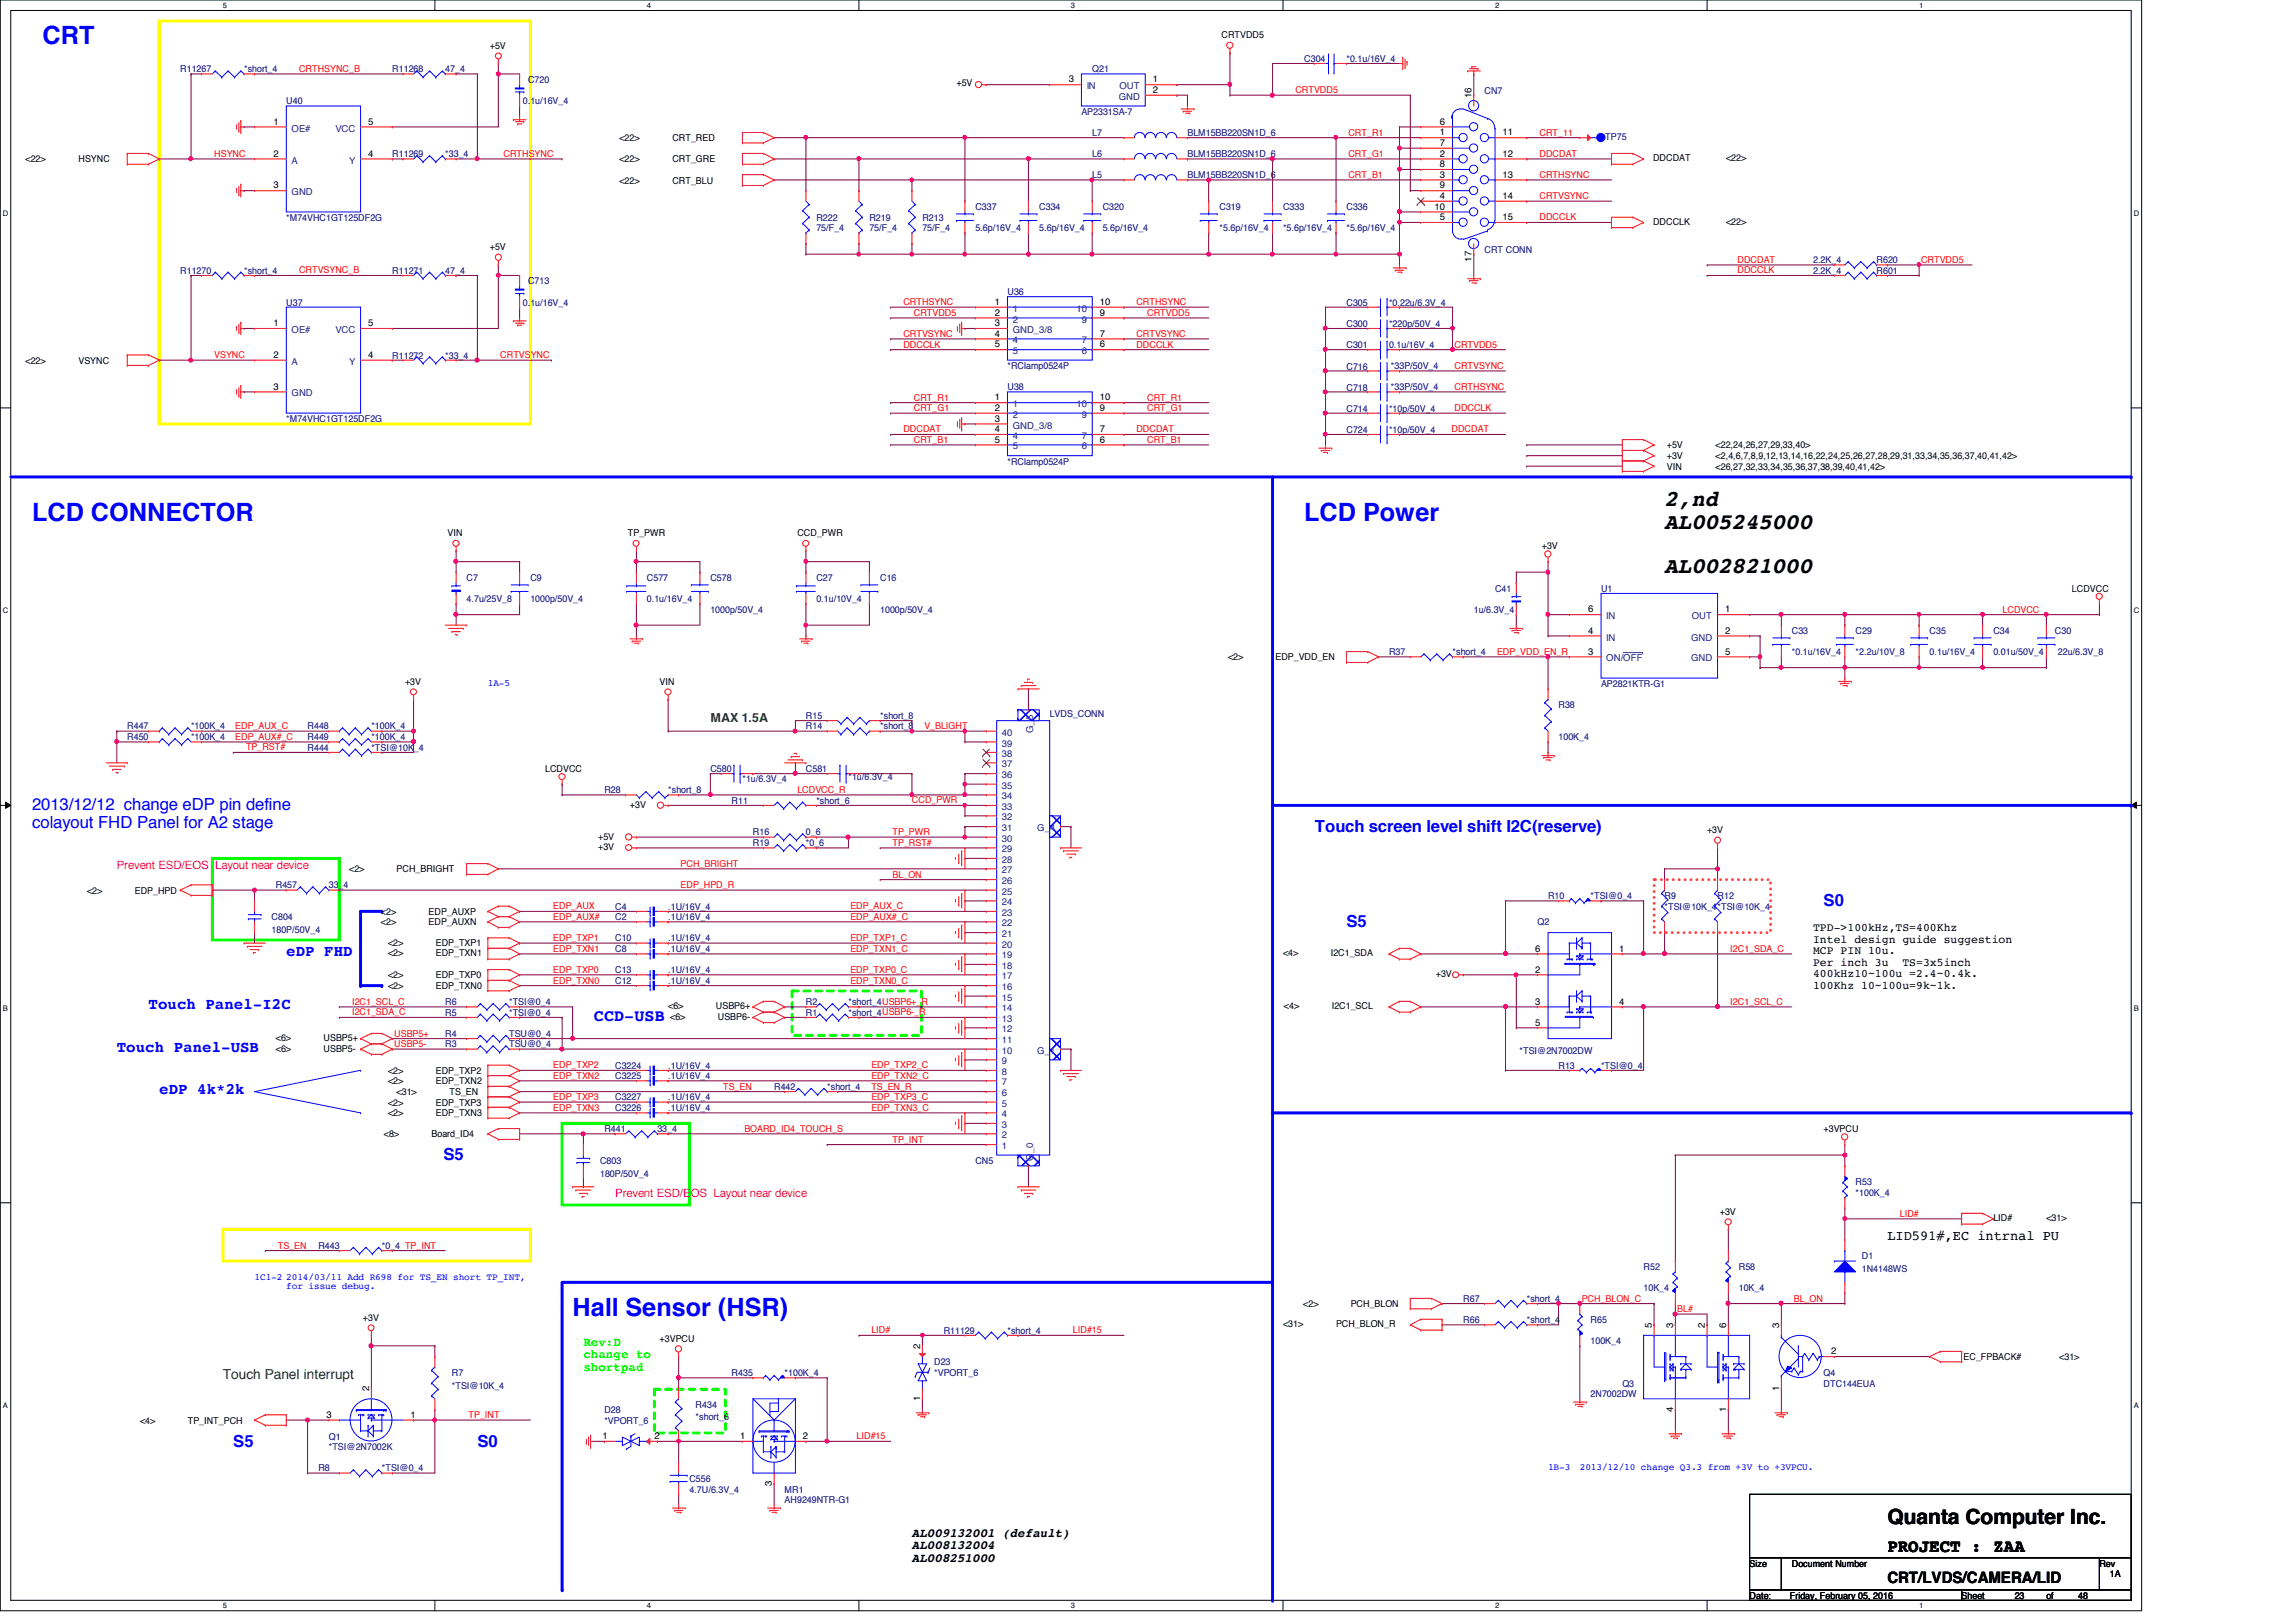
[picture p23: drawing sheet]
<svg xmlns="http://www.w3.org/2000/svg" width="297mm" height="210mm" viewBox="0 0 297 210" stroke-linecap="round" stroke-linejoin="round" font-family="sans-serif">
<defs><g id="words">
<g font-size="3.3" fill="#00f">
<text x="5.5" y="5.7">CRT</text>
<text x="4.1" y="67.4">LCD CONNECTOR</text>
<text x="168.7" y="67.4">LCD Power</text>
<text x="74.1" y="170.3">Hall Sensor (HSR)</text>
</g>
<g font-size="2.9">
<text x="215.3" y="65.5">2,nd</text>
<text x="215.3" y="68.4">AL005245000</text>
<text x="215.3" y="74.2">AL002821000</text>
</g>
<text font-size="2.7" x="244.2" y="197.3">Quanta Computer Inc.</text>
<text font-size="2.3" x="244.2" y="200.8">PROJECT : ZAA</text>
<g font-size="2.2" fill="#00f">
<text x="4.1" y="104.9">2013/12/12 change eDP pin define</text>
<text x="4.1" y="107.1">colayout FHD Panel for A2 stage</text>
<text x="170.1" y="107.6">Touch screen level shift I2C(reserve)</text>
<text x="174.2" y="120">S5</text>
<text x="235.9" y="117.2">S0</text>
<text x="76.8" y="132.1">CCD-USB</text>
<text x="57.4" y="150.2">S5</text>
<text x="30.2" y="187.2">S5</text>
<text x="61.8" y="187.2">S0</text>
</g>
<g font-size="2" fill="#00f">
<text x="37" y="123.7">eDP FHD</text>
<text x="19.2" y="130.6">Touch Panel-I2C</text>
<text x="15.1" y="136.1">Touch Panel-USB</text>
<text x="20.6" y="141.6">eDP 4k*2k</text>
</g>
<text font-size="2" x="244.2" y="204.9">CRT/LVDS/CAMERA/LID</text>
<text font-size="1.8" x="244.2" y="160.5">LID591#,EC intrnal PU</text>
<text font-size="1.8" fill="#008000" x="28.8" y="178.5">Touch Panel interrupt</text>
<text font-size="1.6" fill="#008000" x="91.9" y="93.4">MAX 1.5A</text>
<g font-size="1.6" fill="#0f0">
<text x="75.5" y="174.2">Rev:D</text>
<text x="75.5" y="175.8">change to</text>
<text x="75.5" y="177.4">shortpad</text>
</g>
<g font-size="1.6">
<text x="118" y="198.9">AL009132001 (default)</text>
<text x="118" y="200.5">AL008132004</text>
<text x="118" y="202.1">AL008251000</text>
</g>
<g font-size="1.5" fill="#ff0080">
<text x="15.1" y="112.4">Prevent ESD/EOS Layout near device</text>
<text x="79.6" y="154.9">Prevent ESD/EOS Layout near device</text>
</g>
<g font-size="1.5">
<text x="234.6" y="120.5">TPD-&gt;100kHz,TS=400Khz</text>
<text x="234.6" y="122">Intel design guide suggestion</text>
<text x="234.6" y="123.5">MCP PIN 10u.</text>
<text x="234.6" y="125">Per inch 3u</text>
<text x="246.1" y="125">TS=3x5inch</text>
<text x="234.6" y="126.4">400kHz10~100u =2.4~0.4k.</text>
<text x="234.6" y="127.9">100Khz 10~100u=9k~1k.</text>
</g>
<g font-size="1.2">
<text x="158" y="5">CRTVDD5</text>
<text x="63.4" y="6.3">+5V</text>
<text x="123.7" y="11.1">+5V</text>
<text x="138.3" y="10.7">3</text>
<text x="149.1" y="10.7">1</text>
<text x="35.4" y="16.1">1</text>
<text x="47.6" y="16.1">5</text>
<text x="149.1" y="12">2</text>
<text x="186.3" y="17.5">1</text>
<text x="186.3" y="16.1">6</text>
<text x="190.4" y="12.7" transform="rotate(-90 190.4 12.7)">16</text>
<text x="194.4" y="17.5">11</text>
<text x="3.3" y="21">&lt;22&gt;</text>
<text x="10.2" y="21">HSYNC</text>
<text x="35.4" y="20.3">2</text>
<text x="47.6" y="20.3">4</text>
<text x="80.1" y="21">&lt;22&gt;</text>
<text x="80.1" y="18.3">&lt;22&gt;</text>
<text x="80.1" y="23.7">&lt;22&gt;</text>
<text x="87" y="21">CRT_GRE</text>
<text x="87" y="18.3">CRT_RED</text>
<text x="87" y="23.7">CRT_BLU</text>
<text x="186.3" y="20.3">2</text>
<text x="186.3" y="23">3</text>
<text x="186.3" y="18.9">7</text>
<text x="186.3" y="21.6">8</text>
<text x="194.4" y="23">13</text>
<text x="194.4" y="20.3">12</text>
<text x="213.9" y="20.9">DDCDAT</text>
<text x="223.3" y="20.9">&lt;22&gt;</text>
<text x="35.4" y="24.4">3</text>
<text x="185.6" y="27.1">10</text>
<text x="186.3" y="25.7">4</text>
<text x="186.3" y="28.5">5</text>
<text x="186.3" y="24.4">9</text>
<text x="194.4" y="28.5">15</text>
<text x="194.4" y="25.7">14</text>
<text x="213.9" y="29.1">DDCCLK</text>
<text x="223.3" y="29.1">&lt;22&gt;</text>
<text x="63.4" y="32.4">+5V</text>
<text x="190.4" y="33.9" transform="rotate(-90 190.4 33.9)">17</text>
<text x="128.7" y="39.5">1</text>
<text x="128.7" y="40.9">2</text>
<text x="142.3" y="40.9">9</text>
<text x="142.3" y="39.5">10</text>
<text x="3.3" y="47.1">&lt;22&gt;</text>
<text x="10.2" y="47.1">VSYNC</text>
<text x="35.4" y="42.2">1</text>
<text x="35.4" y="46.3">2</text>
<text x="47.6" y="46.3">4</text>
<text x="47.6" y="42.2">5</text>
<text x="128.7" y="42.2">3</text>
<text x="128.7" y="43.6">4</text>
<text x="128.7" y="45">5</text>
<text x="142.3" y="45">6</text>
<text x="142.3" y="43.6">7</text>
<text x="35.4" y="50.4">3</text>
<text x="128.7" y="51.8">1</text>
<text x="128.7" y="53.2">2</text>
<text x="142.3" y="53.2">9</text>
<text x="142.3" y="51.8">10</text>
<text x="128.7" y="54.6">3</text>
<text x="128.7" y="55.9">4</text>
<text x="128.7" y="57.3">5</text>
<text x="142.3" y="57.3">6</text>
<text x="142.3" y="55.9">7</text>
<text x="215.6" y="58">+5V</text>
<text x="215.6" y="59.4">+3V</text>
<text x="222" y="58">&lt;22,24,26,27,29,33,40&gt;</text>
<text x="222" y="59.4">&lt;2,4,6,7,8,9,12,13,14,16,22,24,25,26,27,28,29,31,33,34,35,36,37,40,41,42&gt;</text>
<text x="215.6" y="60.8">VIN</text>
<text x="222" y="60.8">&lt;26,27,32,33,34,35,36,37,38,39,40,41,42&gt;</text>
<text x="57.9" y="69.4">VIN</text>
<text x="81.2" y="69.4">TP_PWR</text>
<text x="103.2" y="69.4">CCD_PWR</text>
<text x="199.5" y="71.1">+3V</text>
<text x="268.1" y="76.6">LCDVCC</text>
<text x="205.5" y="82">4</text>
<text x="205.5" y="79.2">6</text>
<text x="223.2" y="79.2">1</text>
<text x="223.2" y="82">2</text>
<text x="52.4" y="88.6">+3V</text>
<text x="85.3" y="88.6">VIN</text>
<text x="158.9" y="85.5">&lt;2&gt;</text>
<text x="165" y="85.5">EDP_VDD_EN</text>
<text x="205.5" y="84.7">3</text>
<text x="223.2" y="84.7">5</text>
<text x="70.5" y="99.9">LCDVCC</text>
<text x="81.5" y="104.6">+3V</text>
<text x="220.8" y="107.8">+3V</text>
<text x="45.2" y="112.9">&lt;2&gt;</text>
<text x="51.3" y="112.9">PCH_BRIGHT</text>
<text x="77.4" y="110">+3V</text>
<text x="77.4" y="108.7">+5V</text>
<text x="11.3" y="115.7">&lt;2&gt;</text>
<text x="17.4" y="115.7">EDP_HPD</text>
<text x="49.3" y="119.8">&lt;2&gt;</text>
<text x="49.3" y="118.4">&lt;2&gt;</text>
<text x="55.5" y="119.8">EDP_AUXN</text>
<text x="55.5" y="118.4">EDP_AUXP</text>
<text x="50.2" y="122.4">&lt;2&gt;</text>
<text x="50.2" y="123.7">&lt;2&gt;</text>
<text x="56.4" y="122.4">EDP_TXP1</text>
<text x="56.4" y="123.7">EDP_TXN1</text>
<text x="166" y="123.7">&lt;4&gt;</text>
<text x="172.2" y="123.7">I2C1_SDA</text>
<text x="198.6" y="123.1">6</text>
<text x="198.6" y="125.9">2</text>
<text x="209.5" y="123.1">1</text>
<text x="50.2" y="128">&lt;2&gt;</text>
<text x="50.2" y="126.6">&lt;2&gt;</text>
<text x="56.4" y="128">EDP_TXN0</text>
<text x="56.4" y="126.6">EDP_TXP0</text>
<text x="86.4" y="130.6">&lt;6&gt;</text>
<text x="86.7" y="132">&lt;6&gt;</text>
<text x="92.6" y="130.6">USBP6+</text>
<text x="92.9" y="132">USBP6-</text>
<text x="166.1" y="130.6">&lt;4&gt;</text>
<text x="172.3" y="130.6">I2C1_SCL</text>
<text x="185.8" y="126.5">+3V</text>
<text x="198.6" y="130">3</text>
<text x="209.5" y="130">4</text>
<text x="35.7" y="134.7">&lt;6&gt;</text>
<text x="35.7" y="136.1">&lt;6&gt;</text>
<text x="41.9" y="134.7">USBP5+</text>
<text x="41.9" y="136.1">USBP5-</text>
<text x="198.6" y="132.7">5</text>
<text x="50.2" y="140.3">&lt;2&gt;</text>
<text x="50.2" y="139">&lt;2&gt;</text>
<text x="50.2" y="143.1">&lt;2&gt;</text>
<text x="51.3" y="141.7">&lt;31&gt;</text>
<text x="56.4" y="140.3">EDP_TXN2</text>
<text x="56.4" y="139">EDP_TXP2</text>
<text x="56.4" y="143.1">EDP_TXP3</text>
<text x="58.2" y="141.7">TS_EN</text>
<text x="49.7" y="147.2">&lt;8&gt;</text>
<text x="50.2" y="144.4">&lt;2&gt;</text>
<text x="55.8" y="147.2">Board_ID4</text>
<text x="56.4" y="144.4">EDP_TXN3</text>
<text x="235.9" y="146.5">+3VPCU</text>
<text x="222.5" y="157.2">+3V</text>
<text x="257.9" y="158">LID#</text>
<text x="264.8" y="158">&lt;31&gt;</text>
<text x="46.9" y="170.9">+3V</text>
<text x="85.3" y="173.7">+3VPCU</text>
<text x="166" y="171.7">&lt;31&gt;</text>
<text x="168.6" y="169.2">&lt;2&gt;</text>
<text x="172.8" y="171.7">PCH_BLON_R</text>
<text x="174.7" y="169.2">PCH_BLON</text>
<text x="213.7" y="171.8" transform="rotate(-90 213.7 171.8)">5</text>
<text x="216.4" y="171.8" transform="rotate(-90 216.4 171.8)">3</text>
<text x="220.6" y="171.8" transform="rotate(-90 220.6 171.8)">2</text>
<text x="223.3" y="171.8" transform="rotate(-90 223.3 171.8)">6</text>
<text x="230.2" y="171.8" transform="rotate(-90 230.2 171.8)">3</text>
<text x="119" y="174.6" transform="rotate(-90 119 174.6)">2</text>
<text x="230.2" y="180" transform="rotate(-90 230.2 180)">1</text>
<text x="236.9" y="175.3">2</text>
<text x="254" y="176">EC_FPBACK#</text>
<text x="266.4" y="176">&lt;31&gt;</text>
<text x="18.1" y="184.2">&lt;4&gt;</text>
<text x="24.3" y="184.2">TP_INT_PCH</text>
<text x="42.2" y="183.5">3</text>
<text x="47.7" y="180" transform="rotate(-90 47.7 180)">2</text>
<text x="53.1" y="183.5">1</text>
<text x="119" y="181.3" transform="rotate(-90 119 181.3)">1</text>
<text x="216.4" y="182.7" transform="rotate(-90 216.4 182.7)">4</text>
<text x="223.3" y="182.7" transform="rotate(-90 223.3 182.7)">1</text>
<text x="77.9" y="186.2">1</text>
<text x="84.7" y="186.2">2</text>
<text x="95.8" y="186.2">1</text>
<text x="103.9" y="186.2">2</text>
<text x="99.9" y="192.3" transform="rotate(-90 99.9 192.3)">3</text>
<text x="226.4" y="202.7">Size</text>
<text x="231.8" y="202.7">Document Number</text>
<text x="271.6" y="202.7">Rev</text>
<text x="226.4" y="206.9">Date:</text>
<text x="231.6" y="206.9">Friday, February 05, 2016</text>
<text x="253.8" y="206.9">Sheet</text>
<text x="260.6" y="206.9">23</text>
<text x="264.7" y="206.9">of</text>
<text x="268.9" y="206.9">48</text>
<text x="273" y="204.1">1A</text>
</g>
<g font-size="1.2" fill="#000080">
<text x="23.3" y="9.4">R11267</text>
<text x="31.6" y="9.4">*short_4</text>
<text x="50.8" y="9.4">R11268</text>
<text x="57.6" y="9.4">47_4</text>
<text x="68.3" y="10.7">C720</text>
<text x="141.3" y="9.4">Q21</text>
<text x="168.7" y="8">C304</text>
<text x="174.2" y="8">*0.1u/16V_4</text>
<text x="37" y="13.5">U40</text>
<text x="67.6" y="13.5">0.1u/16V_4</text>
<text x="139.9" y="14.9">AP2331SA-7</text>
<text x="141.3" y="17.6">L7</text>
<text x="153.6" y="17.6">BLM15BB220SN1D_6</text>
<text x="192.1" y="12.1">CN7</text>
<text x="50.8" y="20.3">R11269</text>
<text x="57.6" y="20.3">*33_4</text>
<text x="141.3" y="23.1">L5</text>
<text x="141.3" y="20.3">L6</text>
<text x="153.6" y="23.1">BLM15BB220SN1D_6</text>
<text x="153.6" y="20.3">BLM15BB220SN1D_6</text>
<text x="207.7" y="18.1">TP75</text>
<text x="37" y="28.6">*M74VHC1GT125DF2G</text>
<text x="105.6" y="28.6">R222</text>
<text x="105.6" y="29.9">75/F_4</text>
<text x="112.5" y="28.6">R219</text>
<text x="112.5" y="29.9">75/F_4</text>
<text x="119.3" y="28.6">R213</text>
<text x="119.3" y="29.9">75/F_4</text>
<text x="126.2" y="27.2">C337</text>
<text x="126.2" y="29.9">5.6p/16V_4</text>
<text x="134.4" y="27.2">C334</text>
<text x="134.4" y="29.9">5.6p/16V_4</text>
<text x="142.7" y="27.2">C320</text>
<text x="142.7" y="29.9">5.6p/16V_4</text>
<text x="157.8" y="27.2">C319</text>
<text x="157.8" y="29.9">*5.6p/16V_4</text>
<text x="166" y="27.2">C333</text>
<text x="166" y="29.9">*5.6p/16V_4</text>
<text x="174.2" y="27.2">C336</text>
<text x="174.2" y="29.9">*5.6p/16V_4</text>
<text x="23.3" y="35.4">R11270</text>
<text x="31.6" y="35.4">*short_4</text>
<text x="50.8" y="35.4">R11271</text>
<text x="57.6" y="35.4">47_4</text>
<text x="192.1" y="32.7">CRT CONN</text>
<text x="234.6" y="35.4">2.2K_4</text>
<text x="234.6" y="34">2.2K_4</text>
<text x="242.8" y="35.4">R601</text>
<text x="242.8" y="34">R620</text>
<text x="37" y="39.5">U37</text>
<text x="67.6" y="39.5">0.1u/16V_4</text>
<text x="68.3" y="36.8">C713</text>
<text x="130.3" y="38.1">U36</text>
<text x="174.2" y="39.5">C305</text>
<text x="179.7" y="39.5">*0.22u/6.3V_4</text>
<text x="50.8" y="46.4">R11272</text>
<text x="57.6" y="46.4">*33_4</text>
<text x="130.3" y="47.8">*RClamp0524P</text>
<text x="174.2" y="45">C301</text>
<text x="174.2" y="47.9">C716</text>
<text x="174.2" y="42.3">C300</text>
<text x="179.7" y="45">0.1u/16V_4</text>
<text x="179.7" y="42.3">*220p/50V_4</text>
<text x="180" y="47.8">*33P/50V_4</text>
<text x="130.3" y="50.5">U38</text>
<text x="174.2" y="50.6">C718</text>
<text x="174.2" y="53.3">C714</text>
<text x="179.7" y="53.3">*10p/50V_4</text>
<text x="180" y="50.5">*33P/50V_4</text>
<text x="37" y="54.6">*M74VHC1GT125DF2G</text>
<text x="174.2" y="56">C724</text>
<text x="179.7" y="56">*10p/50V_4</text>
<text x="130.3" y="60.1">*RClamp0524P</text>
<text x="60.4" y="77.9">4.7u/25V_8</text>
<text x="60.4" y="75.2">C7</text>
<text x="68.6" y="75.2">C9</text>
<text x="68.6" y="77.9">1000p/50V_4</text>
<text x="83.7" y="75.2">C577</text>
<text x="83.7" y="77.9">0.1u/16V_4</text>
<text x="91.9" y="75.2">C578</text>
<text x="105.6" y="75.2">C27</text>
<text x="105.6" y="77.9">0.1u/10V_4</text>
<text x="113.9" y="75.2">C16</text>
<text x="193.4" y="76.6">C41</text>
<text x="207.1" y="76.6">U1</text>
<text x="91.9" y="79.3">1000p/50V_4</text>
<text x="113.9" y="79.3">1000p/50V_4</text>
<text x="190.7" y="79.3">1u/6.3V_4</text>
<text x="231.8" y="82">C33</text>
<text x="240.1" y="82">C29</text>
<text x="249.6" y="82">C35</text>
<text x="257.9" y="82">C34</text>
<text x="265.9" y="82">C30</text>
<text x="179.7" y="84.8">R37</text>
<text x="187.9" y="84.8">*short_4</text>
<text x="207.1" y="88.9">AP2821KTR-G1</text>
<text x="231.8" y="84.8">*0.1u/16V_4</text>
<text x="240.1" y="84.8">*2.2u/10V_8</text>
<text x="249.6" y="84.8">0.1u/16V_4</text>
<text x="257.9" y="84.8">0.01u/50V_4</text>
<text x="266.2" y="84.8">22u/6.3V_8</text>
<text x="16.5" y="95.8">R450</text>
<text x="16.5" y="94.4">R447</text>
<text x="24.7" y="95.8">*100K_4</text>
<text x="24.7" y="94.4">*100K_4</text>
<text x="39.8" y="94.4">R448</text>
<text x="39.8" y="95.8">R449</text>
<text x="48" y="94.4">*100K_4</text>
<text x="48" y="95.8">*100K_4</text>
<text x="104.3" y="94.4">R14</text>
<text x="104.3" y="93">R15</text>
<text x="113.9" y="94.4">*short_8</text>
<text x="113.9" y="93">*short_8</text>
<text x="135.8" y="92.8">LVDS_CONN</text>
<text x="201.6" y="91.7">R38</text>
<text x="201.6" y="95.8">100K_4</text>
<text x="39.8" y="97.2">R444</text>
<text x="48" y="97.2">*TSI@10K_4</text>
<text x="91.9" y="99.9">C580</text>
<text x="96.1" y="101.3">*1u/6.3V_4</text>
<text x="104.3" y="99.9">C581</text>
<text x="109.8" y="101">*1u/6.3V_4</text>
<text x="78.2" y="102.6">R28</text>
<text x="86.4" y="102.6">*short_8</text>
<text x="94.7" y="104">R11</text>
<text x="105.6" y="104">*short_6</text>
<text x="97.4" y="108.1">R16</text>
<text x="97.4" y="109.5">R19</text>
<text x="104.3" y="108.1">0_6</text>
<text x="104.3" y="109.5">*0_6</text>
<text x="35.1" y="119.1">C804</text>
<text x="35.7" y="115">R457</text>
<text x="42.5" y="115">33_4</text>
<text x="79.6" y="119.1">C2</text>
<text x="79.6" y="117.7">C4</text>
<text x="86.4" y="119.1">.1U/16V_4</text>
<text x="86.4" y="117.7">.1U/16V_4</text>
<text x="198.9" y="119.8">Q2</text>
<text x="200.3" y="116.3">R10</text>
<text x="205.8" y="116.3">*TSI@0_4</text>
<text x="215.3" y="116.3">R9</text>
<text x="215.3" y="117.7">*TSI@10K_4*TSI@10K_4</text>
<text x="222.2" y="116.3">R12</text>
<text x="35.1" y="120.7">180P/50V_4</text>
<text x="79.6" y="121.8">C10</text>
<text x="79.6" y="123.2">C8</text>
<text x="79.6" y="125.9">C13</text>
<text x="86.4" y="121.8">.1U/16V_4</text>
<text x="86.4" y="125.9">.1U/16V_4</text>
<text x="86.4" y="123.2">.1U/16V_4</text>
<text x="57.6" y="131.4">R5</text>
<text x="57.6" y="130">R6</text>
<text x="65.9" y="131.4">*TSI@0_4</text>
<text x="65.9" y="130">*TSI@0_4</text>
<text x="79.6" y="127.3">C12</text>
<text x="86.4" y="127.3">.1U/16V_4</text>
<text x="104.3" y="130">R2</text>
<text x="104.3" y="131.4">R1</text>
<text x="109.8" y="130">*short_4USBP6+_R</text>
<text x="109.8" y="131.4">*short_4USBP6-_R</text>
<text x="57.6" y="134.2">R4</text>
<text x="57.6" y="135.6">R3</text>
<text x="65.9" y="134.2">TSU@0_4</text>
<text x="65.9" y="135.6">TSU@0_4</text>
<text x="196.6" y="136.4">*TSI@2N7002DW</text>
<text x="79.6" y="143.8">C3226</text>
<text x="79.6" y="142.4">C3227</text>
<text x="79.6" y="138.3">C3224</text>
<text x="79.6" y="139.7">C3225</text>
<text x="86.4" y="143.8">.1U/16V_4</text>
<text x="86.4" y="142.4">.1U/16V_4</text>
<text x="86.4" y="138.3">.1U/16V_4</text>
<text x="86.4" y="139.7">.1U/16V_4</text>
<text x="100.2" y="141">R442</text>
<text x="107" y="141">*short_4</text>
<text x="201.6" y="138.3">R13</text>
<text x="207.1" y="138.3">*TSI@0_4</text>
<text x="78.2" y="146.5">R441</text>
<text x="85" y="146.5">33_4</text>
<text x="77.6" y="150.6">C803</text>
<text x="77.6" y="152.3">180P/50V_4</text>
<text x="126.2" y="150.6">CN5</text>
<text x="240.1" y="153.4">R53</text>
<text x="240.1" y="154.7">*100K_4</text>
<text x="41.2" y="161.6">R443</text>
<text x="49.4" y="161.6">*0_4 TP_INT</text>
<text x="212.6" y="164.3">R52</text>
<text x="212.6" y="167.1">10K_4</text>
<text x="225" y="164.3">R58</text>
<text x="225" y="167.1">10K_4</text>
<text x="240.9" y="163">D1</text>
<text x="240.9" y="164.6">1N4148WS</text>
<text x="122.1" y="172.6">R11129</text>
<text x="130.3" y="172.6">*short_4</text>
<text x="189.3" y="168.4">R67</text>
<text x="189.3" y="171.2">R66</text>
<text x="197.5" y="168.4">*short_4</text>
<text x="197.5" y="171.2">*short_4</text>
<text x="205.8" y="171.2">R65</text>
<text x="205.8" y="173.9">100K_4</text>
<text x="58.5" y="178.1">R7</text>
<text x="58.5" y="179.7">*TSI@10K_4</text>
<text x="94.7" y="178.1">R435</text>
<text x="101.5" y="178.1">*100K_4</text>
<text x="120.9" y="176.7">D23</text>
<text x="120.9" y="178.1">*VPORT_6</text>
<text x="209.9" y="179.5">Q3</text>
<text x="235.9" y="178.1">Q4</text>
<text x="235.9" y="179.5">DTC144EUA</text>
<text x="78.2" y="182.9">D28</text>
<text x="78.2" y="184.2">*VPORT_6</text>
<text x="90" y="182.2">R434</text>
<text x="90" y="183.8">*short_6</text>
<text x="205.8" y="180.8">2N7002DW</text>
<text x="41.2" y="190.4">R8</text>
<text x="42.5" y="186.3">Q1</text>
<text x="42.5" y="187.7">*TSI@2N7002K</text>
<text x="49.4" y="190.4">*TSI@0_4</text>
<text x="89.2" y="191.8">C556</text>
<text x="89.2" y="193.2">4.7U/6.3V_4</text>
<text x="101.5" y="193.2">MR1</text>
<text x="101.5" y="194.5">AH9249NTR-G1</text>
</g>
<g font-size="1.2" fill="#f00">
<text x="38.7" y="9.3">CRTHSYNC_B</text>
<text x="167.6" y="12.1">CRTVDD5</text>
<text x="174.5" y="17.6">CRT_R1</text>
<text x="199.2" y="17.6">CRT_11</text>
<text x="27.7" y="20.3">HSYNC</text>
<text x="65.1" y="20.3">CRTHSYNC</text>
<text x="174.5" y="20.3">CRT_G1</text>
<text x="174.5" y="23">CRT_B1</text>
<text x="199.2" y="23">CRTHSYNC</text>
<text x="199.2" y="20.3">DDCDAT</text>
<text x="199.2" y="25.8">CRTVSYNC</text>
<text x="199.2" y="28.5">DDCCLK</text>
<text x="38.7" y="35.4">CRTVSYNC_B</text>
<text x="224.8" y="34">DDCDAT</text>
<text x="224.8" y="35.4">DDCCLK</text>
<text x="248.5" y="34">CRTVDD5</text>
<text x="116.9" y="39.5">CRTHSYNC</text>
<text x="118.2" y="40.9">CRTVDD5</text>
<text x="147" y="39.5">CRTHSYNC</text>
<text x="148.4" y="40.9">CRTVDD5</text>
<text x="27.7" y="46.4">VSYNC</text>
<text x="64.7" y="46.4">CRTVSYNC</text>
<text x="116.9" y="45">DDCCLK</text>
<text x="116.9" y="43.6">CRTVSYNC</text>
<text x="147" y="43.6">CRTVSYNC</text>
<text x="147" y="45">DDCCLK</text>
<text x="188.2" y="47.8">CRTVSYNC</text>
<text x="188.2" y="45">CRTVDD5</text>
<text x="118.2" y="53.2">CRT_G1</text>
<text x="118.2" y="51.9">CRT_R1</text>
<text x="148.4" y="51.9">CRT_R1</text>
<text x="148.4" y="53.2">CRT_G1</text>
<text x="188.2" y="53.2">DDCCLK</text>
<text x="188.2" y="50.5">CRTHSYNC</text>
<text x="116.9" y="56">DDCDAT</text>
<text x="118.2" y="57.3">CRT_B1</text>
<text x="147" y="56">DDCDAT</text>
<text x="148.4" y="57.3">CRT_B1</text>
<text x="187.8" y="56">DDCDAT</text>
<text x="259.1" y="79.3">LCDVCC</text>
<text x="193.7" y="84.8">EDP_VDD_EN_R</text>
<text x="30.4" y="94.4">EDP_AUX_C</text>
<text x="30.4" y="95.8">EDP_AUX#_C</text>
<text x="119.6" y="94.4">V_BLIGHT</text>
<text x="31.8" y="97.1">TP_RST#</text>
<text x="103.2" y="102.6">LCDVCC_R</text>
<text x="118" y="104">CCD_PWR</text>
<text x="88.1" y="112.2">PCH_BRIGHT</text>
<text x="115.5" y="113.6">BL_ON</text>
<text x="115.5" y="108.1">TP_PWR</text>
<text x="115.5" y="109.5">TP_RST#</text>
<text x="71.6" y="119">EDP_AUX#</text>
<text x="71.6" y="117.7">EDP_AUX</text>
<text x="88.1" y="114.9">EDP_HPD_R</text>
<text x="110" y="119">EDP_AUX#_C</text>
<text x="110" y="117.7">EDP_AUX_C</text>
<text x="71.6" y="121.8">EDP_TXP1</text>
<text x="71.6" y="123.2">EDP_TXN1</text>
<text x="71.6" y="125.9">EDP_TXP0</text>
<text x="110" y="121.8">EDP_TXP1_C</text>
<text x="110" y="123.2">EDP_TXN1_C</text>
<text x="110" y="125.9">EDP_TXP0_C</text>
<text x="223.9" y="123.2">I2C1_SDA_C</text>
<text x="45.5" y="131.4">I2C1_SDA_C</text>
<text x="45.5" y="130">I2C1_SCL_C</text>
<text x="71.6" y="127.3">EDP_TXN0</text>
<text x="110" y="127.3">EDP_TXN0_C</text>
<text x="223.9" y="130">I2C1_SCL_C</text>
<text x="51" y="134.2">USBP5+</text>
<text x="51" y="135.5">USBP5-</text>
<text x="71.6" y="139.6">EDP_TXN2</text>
<text x="71.6" y="138.3">EDP_TXP2</text>
<text x="71.6" y="143.8">EDP_TXN3</text>
<text x="71.6" y="142.4">EDP_TXP3</text>
<text x="93.6" y="141">TS_EN</text>
<text x="112.7" y="141">TS_EN_R</text>
<text x="112.7" y="139.6">EDP_TXN2_C</text>
<text x="112.7" y="138.3">EDP_TXP2_C</text>
<text x="112.7" y="142.4">EDP_TXP3_C</text>
<text x="112.7" y="143.8">EDP_TXN3_C</text>
<text x="96.3" y="146.5">BOARD_ID4_TOUCH_S</text>
<text x="115.5" y="147.9">TP_INT</text>
<text x="35.9" y="161.6">TS_EN</text>
<text x="245.8" y="157.5">LID#</text>
<text x="112.7" y="172.6">LID#</text>
<text x="138.8" y="172.6">LID#15</text>
<text x="204.6" y="168.4">PCH_BLON_C</text>
<text x="217" y="169.8">BL#</text>
<text x="232.1" y="168.4">BL_ON</text>
<text x="60.6" y="183.5">TP_INT</text>
<text x="110.8" y="186.3">LID#15</text>
</g>
<g font-size="1.2" fill="#004080">
<text x="140.6" y="11.6">IN</text>
<text x="144.8" y="11.6">OUT</text>
<text x="37.7" y="17">OE#</text>
<text x="43.4" y="17">VCC</text>
<text x="144.7" y="12.9">GND</text>
<text x="37.7" y="21.2">A</text>
<text x="45.2" y="21.2">Y</text>
<text x="37.7" y="25.3">GND</text>
<text x="131" y="40.3">1</text>
<text x="131" y="41.7">2</text>
<text x="139.3" y="40.3">10</text>
<text x="140" y="41.7">9</text>
<text x="37.7" y="43.1">OE#</text>
<text x="37.7" y="47.2">A</text>
<text x="43.4" y="43.1">VCC</text>
<text x="45.2" y="47.2">Y</text>
<text x="131" y="43.1">GND_3/8</text>
<text x="131" y="44.4">4</text>
<text x="131" y="45.8">5</text>
<text x="140" y="45.8">6</text>
<text x="140" y="44.4">7</text>
<text x="37.7" y="51.3">GND</text>
<text x="131" y="52.7">1</text>
<text x="139.3" y="52.7">10</text>
<text x="131" y="54.1">2</text>
<text x="131" y="55.5">GND_3/8</text>
<text x="131" y="56.8">4</text>
<text x="131" y="58.2">5</text>
<text x="140" y="58.2">6</text>
<text x="140" y="56.8">7</text>
<text x="140" y="54.1">9</text>
<text x="207.8" y="82.9">IN</text>
<text x="207.8" y="80.1">IN</text>
<text x="218.8" y="82.9">GND</text>
<text x="218.9" y="80.1">OUT</text>
<text x="207.8" y="85.6">ON/OFF</text>
<text x="218.8" y="85.6">GND</text>
<text x="129.6" y="95.2">40</text>
<text x="133.6" y="94.9" transform="rotate(-90 133.6 94.9)">G_5</text>
<text x="129.6" y="100.7">36</text>
<text x="129.6" y="99.3">37</text>
<text x="129.6" y="98">38</text>
<text x="129.6" y="96.6">39</text>
<text x="129.6" y="107.6">31</text>
<text x="129.6" y="106.2">32</text>
<text x="129.6" y="104.8">33</text>
<text x="129.6" y="103.5">34</text>
<text x="129.6" y="102.1">35</text>
<text x="134.2" y="107.6">G_4</text>
<text x="129.6" y="113">27</text>
<text x="129.6" y="110.3">29</text>
<text x="129.6" y="111.7">28</text>
<text x="129.6" y="108.9">30</text>
<text x="129.6" y="118.5">23</text>
<text x="129.6" y="115.8">25</text>
<text x="129.6" y="119.9">22</text>
<text x="129.6" y="117.2">24</text>
<text x="129.6" y="114.4">26</text>
<text x="129.6" y="124">19</text>
<text x="129.6" y="121.3">21</text>
<text x="129.6" y="125.4">18</text>
<text x="129.6" y="122.6">20</text>
<text x="129.6" y="129.5">15</text>
<text x="129.6" y="126.7">17</text>
<text x="129.6" y="130.9">14</text>
<text x="129.6" y="128.1">16</text>
<text x="129.6" y="137.8">9</text>
<text x="129.6" y="135">11</text>
<text x="129.6" y="132.2">13</text>
<text x="129.6" y="136.4">10</text>
<text x="129.6" y="133.6">12</text>
<text x="134.2" y="136.4">G_1</text>
<text x="129.6" y="143.2">5</text>
<text x="129.6" y="140.5">7</text>
<text x="129.6" y="141.9">6</text>
<text x="129.6" y="139.1">8</text>
<text x="129.6" y="148.7">1</text>
<text x="129.6" y="146">3</text>
<text x="129.6" y="147.3">2</text>
<text x="129.6" y="144.6">4</text>
<text x="133.6" y="150.2" transform="rotate(-90 133.6 150.2)">G_0</text>
</g>
<g font-size="1.2" fill="#00f">
<text x="63.1" y="88.8">1A-5</text>
<text x="32.9" y="165.6">1C1-2 2014/03/11 Add R698 for TS_EN short TP_INT,</text>
<text x="37" y="166.8">for issue debug.</text>
<text x="200.3" y="190.3">1B-3</text>
<text x="204.4" y="190.3">2013/12/10 change Q3.3 from +3V to +3VPCU.</text>
</g>
<g font-size="1">
<text x="28.8" y="1">5</text>
<text x="83.7" y="1">4</text>
<text x="138.6" y="1">3</text>
<text x="193.4" y="1">2</text>
<text x="248.3" y="1">1</text>
<text x=".4" y="27.9">D</text>
<text x="276.1" y="27.9">D</text>
<text x=".4" y="79.4">C</text>
<text x="276.1" y="79.4">C</text>
<text x=".4" y="130.8">B</text>
<text x="276.1" y="130.8">B</text>
<text x=".4" y="182.2">A</text>
<text x="276.1" y="182.2">A</text>
<text x="28.8" y="208.1">5</text>
<text x="83.7" y="208.1">4</text>
<text x="138.6" y="208.1">3</text>
<text x="193.4" y="208.1">2</text>
<text x="248.3" y="208.1">1</text>
</g>
</g></defs>
<path d="M0 0h277.1v208.4h-277.1zM1.4 1.4h274.3v205.7h-274.3z" fill="none" stroke="#000" stroke-width=".13"/>
<g fill="#fff">
<path d="M28.8 .1h.6v1.1h-.6z"/>
<path d="M28.8 207.2h.6v1.1h-.6z"/>
</g>
<path d="M56.3 0v1.4M56.3 207.1v1.3" fill="none" stroke="#000" stroke-width=".13"/>
<g fill="#fff">
<path d="M83.7 .1h.5v1.1h-.5z"/>
<path d="M83.7 207.2h.5v1.1h-.5z"/>
</g>
<path d="M111.1 0v1.4M111.1 207.1v1.3" fill="none" stroke="#000" stroke-width=".13"/>
<g fill="#fff">
<path d="M138.6 .1h.5v1.1h-.5z"/>
<path d="M138.6 207.2h.5v1.1h-.5z"/>
</g>
<path d="M166 0v1.4M166 207.1v1.3" fill="none" stroke="#000" stroke-width=".13"/>
<g fill="#fff">
<path d="M193.4 .1h.6v1.1h-.6z"/>
<path d="M193.4 207.2h.6v1.1h-.6z"/>
</g>
<path d="M220.8 0v1.4M220.8 207.1v1.3" fill="none" stroke="#000" stroke-width=".13"/>
<g fill="#fff">
<path d="M248.3 .1h.5v1.1h-.5z"/>
<path d="M248.3 207.2h.5v1.1h-.5z"/>
<path d="M.4 27.1h.7v1.1h-.7z"/>
<path d="M276.1 27.1h.7v1.1h-.7z"/>
<path d="M.4 78.5h.7v1.1h-.7z"/>
<path d="M276.1 78.5h.7v1.1h-.7z"/>
</g>
<path d="M0 52.8h1.4M275.7 52.8h1.4" fill="none" stroke="#000" stroke-width=".13"/>
<g fill="#fff">
<path d="M.4 129.9h.6v1.1h-.6z"/>
<path d="M276.1 129.9h.6v1.1h-.6z"/>
</g>
<path d="M0 104.2h1.4M.7 103.8l.7 .4-.7 .4zM275.7 104.2l.7-.4v.8zM275.7 104.2h1.4" fill="none" stroke="#000" stroke-width=".13"/>
<path d="M.7 103.8l.7 .4-.7 .4zM275.7 104.2l.7-.4v.8z" fill="#000"/>
<g fill="#fff">
<path d="M.4 181.4h.6v1.1h-.6z"/>
<path d="M276.1 181.4h.6v1.1h-.6z"/>
</g>
<path d="M0 155.7h1.4M275.7 155.7h1.4" fill="none" stroke="#000" stroke-width=".13"/>
<path d="M164.6 144h111.1" fill="none" stroke="#00f" stroke-width=".38"/>
<circle cx="275.7" cy="144" r=".19" fill="#00f"/>
<path d="M164.6 104.2h111.1" fill="none" stroke="#00f" stroke-width=".38"/>
<circle cx="275.7" cy="104.2" r=".19" fill="#00f"/>
<path d="M214 113.8h15.1v6.9h-15.1z" fill="none" stroke="#ff8000" stroke-width=".38" stroke-dasharray="0 .8"/>
<path d="M20.6 2.7h48v52.2h-48z" fill="none" stroke="#ff0" stroke-width=".38"/>
<path d="M1.4 61.7h274.3" fill="none" stroke="#00f" stroke-width=".38"/>
<circle cx="275.7" cy="61.7" r=".19" fill="#00f"/>
<path d="M72.7 165.9h91.9" fill="none" stroke="#00f" stroke-width=".38"/>
<circle cx="164.6" cy="165.9" r=".19" fill="#00f"/>
<path d="M72.7 165.9v39.8" fill="none" stroke="#00f" stroke-width=".38"/>
<circle cx="72.7" cy="205.7" r=".19" fill="#00f"/>
<path d="M28.8 159.1h39.8v4.1h-39.8z" fill="none" stroke="#ff0" stroke-width=".38"/>
<path d="M164.6 61.7v145.4" fill="none" stroke="#00f" stroke-width=".38"/>
<circle cx="164.6" cy="207.1" r=".19" fill="#00f"/>
<path d="M46.6 117.9h2.8" fill="none" stroke="#00f" stroke-width=".38"/>
<circle cx="49.4" cy="117.9" r=".19" fill="#00f"/>
<path d="M46.6 117.9v9.7" fill="none" stroke="#00f" stroke-width=".38"/>
<circle cx="46.6" cy="127.6" r=".19" fill="#00f"/>
<path d="M46.6 127.6h2.8" fill="none" stroke="#00f" stroke-width=".38"/>
<circle cx="49.4" cy="127.6" r=".19" fill="#00f"/>
<path d="M27.5 111.1h16.4v10.5h-16.4zM72.7 145.4h16.5v10.5h-16.5z" fill="none" stroke="#0f0" stroke-width=".38"/>
<path d="M102.5 128.2h16.7v5.8h-16.7zM84.7 179.8h9.1v5.6h-9.1z" fill="none" stroke="#0f0" stroke-width=".38" stroke-dasharray=".8 .8"/>
<path d="M46.6 138.5h.1M46.6 138.5l-13.7 2.8 13.7 2.7M46.6 144h.1" fill="none" stroke="#00f" stroke-width=".13"/>
<path d="M171.5 39.8h.1M171.5 39.8h5.4M171.5 39.8v2.7M171.5 42.5h.1M171.5 42.5h5.4M238.7 157.7h.1M238.7 157.7h15.1" fill="none" stroke="#800040" stroke-width=".13"/>
<circle cx="171.4" cy="42.5" r=".25" fill="#f0f"/>
<circle cx="171.4" cy="42.5" r=".25" fill="none" stroke="#f0f" stroke-width=".13"/>
<path d="M181.1 27.4h.1M181.1 27.4v1.4M187.9 39.8h.1M187.9 39.8v2.7M124.8 42.5h.1M124.8 54.9h.1M124.8 42.5h1.4M124.8 54.9h1.4M171.5 42.5h.1M171.5 42.5v2.8" fill="none" stroke="#800040" stroke-width=".13"/>
<circle cx="187.9" cy="42.5" r=".25" fill="#f0f"/>
<circle cx="187.9" cy="42.5" r=".25" fill="none" stroke="#f0f" stroke-width=".13"/>
<path d="M187.9 45.3h.1M187.9 45.3h6.9" fill="none" stroke="#800040" stroke-width=".13"/>
<circle cx="187.9" cy="45.2" r=".26" fill="#f0f"/>
<circle cx="187.9" cy="45.2" r=".26" fill="none" stroke="#f0f" stroke-width=".13"/>
<path d="M216.7 149.5h.1M216.7 149.5h22" fill="none" stroke="#800040" stroke-width=".13"/>
<circle cx="238.7" cy="149.5" r=".26" fill="#f0f"/>
<circle cx="238.7" cy="149.5" r=".26" fill="none" stroke="#f0f" stroke-width=".13"/>
<g fill="none" stroke="#800040" stroke-width=".13">
<path d="M181.1 39.8h.1M181.1 39.8h6.8M115.2 45.3h.1M115.2 43.9h.1M115.2 53.5h.1M115.2 45.3h11M115.2 43.9h11M115.2 53.5h11M145.4 43.9h.1M145.4 45.3h.1M145.4 45.3h11M145.4 43.9h11"/>
<path d="M181.1 42.5h.1M181.1 42.5h6.8M187.9 42.5h.1M187.9 42.5v2.8M227.7 86.4h.1M227.7 86.4h2.8M201.6 168.7h.1M201.6 168.7v2.7"/>
</g>
<circle cx="201.6" cy="168.7" r=".26" fill="#f0f"/>
<circle cx="201.6" cy="168.7" r=".26" fill="none" stroke="#f0f" stroke-width=".13"/>
<g fill="none" stroke="#800040" stroke-width=".13">
<path d="M115.2 52.1h.1M115.2 52.1h11M145.4 52.1h.1M145.4 53.5h.1M145.4 52.1h11M145.4 53.5h11M196.2 79.5v1.4M30.2 97.4h.1M30.2 97.4h12.3M49.4 97.4h.1M53.5 96h.1M53.5 96v1.4h-4.1"/>
<path d="M196.2 80.9h.1M198.9 171.4h.1M198.9 171.4h2.7M201.6 168.7h.1M201.6 168.7h2.8M216.7 170.1h.1M216.7 171.4h.1M216.7 168.7v2.7M216.7 170.1h4.1"/>
</g>
<circle cx="216.7" cy="170.1" r=".26" fill="#f0f"/>
<circle cx="216.7" cy="170.1" r=".26" fill="none" stroke="#f0f" stroke-width=".13"/>
<path d="M204.4 168.7h9.6M214 168.7h.1M220.8 171.4h.1M220.8 170.1v1.3" fill="none" stroke="#800040" stroke-width=".13"/>
<circle cx="204.4" cy="168.7" r=".26" fill="#f0f"/>
<circle cx="204.4" cy="168.7" r=".26" fill="none" stroke="#f0f" stroke-width=".13"/>
<path d="M256.5 79.5h.1M256.5 79.5h8.2M204.4 174.2h.1M204.4 174.2v6.8M216.7 182.4h.1M216.7 182.4v2.8" fill="none" stroke="#800040" stroke-width=".13"/>
<circle cx="264.7" cy="79.5" r=".26" fill="#f0f"/>
<circle cx="264.7" cy="79.5" r=".26" fill="none" stroke="#f0f" stroke-width=".13"/>
<circle cx="256.5" cy="79.5" r=".26" fill="#f0f"/>
<circle cx="256.5" cy="79.5" r=".26" fill="none" stroke="#f0f" stroke-width=".13"/>
<path d="M238.7 86.4h.1M238.7 86.4h9.6" fill="none" stroke="#800040" stroke-width=".13"/>
<path d="M248.1 86.2l.1-.1 .3 .1-.1 .3-.2 .1-.1-.1z" fill-rule="evenodd" fill="#f0f"/>
<path d="M248.1 86.2l.1-.1 .3 .1-.1 .3-.2 .1-.1-.1z" fill="none" stroke="#f0f" stroke-width=".13"/>
<circle cx="238.7" cy="86.4" r=".26" fill="#f0f"/>
<circle cx="238.7" cy="86.4" r=".26" fill="none" stroke="#f0f" stroke-width=".13"/>
<path d="M189.3 85h.1M189.3 85h11" fill="none" stroke="#800040" stroke-width=".13"/>
<path d="M200.1 84.8h.1l.2 .1v.3l-.2 .1-.1-.1z" fill-rule="evenodd" fill="#f0f"/>
<path d="M200.1 84.8h.1l.2 .1v.3l-.2 .1-.1-.1z" fill="none" stroke="#f0f" stroke-width=".13"/>
<path d="M230.5 86.4h.1M230.5 85v1.4M215.3 120.7h.1M215.3 120.7v2.7" fill="none" stroke="#800040" stroke-width=".13"/>
<circle cx="230.4" cy="86.4" r=".26" fill="#f0f"/>
<circle cx="230.4" cy="86.4" r=".26" fill="none" stroke="#f0f" stroke-width=".13"/>
<path d="M238.7 79.5h.1M238.7 79.5h9.6" fill="none" stroke="#800040" stroke-width=".13"/>
<path d="M248.1 79.3l.1-.1 .3 .2-.1 .3-.2 .1-.1-.1z" fill-rule="evenodd" fill="#f0f"/>
<path d="M248.1 79.3l.1-.1 .3 .2-.1 .3-.2 .1-.1-.1z" fill="none" stroke="#f0f" stroke-width=".13"/>
<circle cx="238.7" cy="79.5" r=".26" fill="#f0f"/>
<circle cx="238.7" cy="79.5" r=".26" fill="none" stroke="#f0f" stroke-width=".13"/>
<path d="M248.3 86.4h.1M248.3 86.4h16.4M256.5 86.4h.1M264.7 86.4h.1M264.7 85v1.4" fill="none" stroke="#800040" stroke-width=".13"/>
<circle cx="256.5" cy="86.4" r=".26" fill="#f0f"/>
<circle cx="256.5" cy="86.4" r=".26" fill="none" stroke="#f0f" stroke-width=".13"/>
<path d="M200.3 74h.1M200.3 74v5.5M264.7 79.5h.1M264.7 79.5h6.9M227.7 82.3h.1M227.7 82.3v2.7M238.7 86.4h.1M238.7 85v1.4" fill="none" stroke="#800040" stroke-width=".13"/>
<path d="M200.1 79.3l.1-.1 .2 .2v.3l-.2 .1-.1-.1z" fill-rule="evenodd" fill="#f0f"/>
<path d="M200.1 79.3l.1-.1 .2 .2v.3l-.2 .1-.1-.1z" fill="none" stroke="#f0f" stroke-width=".13"/>
<path d="M200.1 73.9l.1-.1 .2 .1v.3l-.2 .1-.1-.1z" fill-rule="evenodd" fill="#f0f"/>
<path d="M200.1 73.9l.1-.1 .2 .1v.3l-.2 .1-.1-.1z" fill="none" stroke="#f0f" stroke-width=".13"/>
<path d="M238.7 79.5v1.4M226.4 85h.1M226.4 85h1.3v1.4M227.7 86.4h.1M238.7 80.9h.1" fill="none" stroke="#800040" stroke-width=".13"/>
<path d="M227.5 84.8h.2l.2 .1-.1 .3-.1 .1-.2-.1z" fill-rule="evenodd" fill="#f0f"/>
<path d="M227.5 84.8h.2l.2 .1-.1 .3-.1 .1-.2-.1z" fill="none" stroke="#f0f" stroke-width=".13"/>
<path d="M226.4 79.5h.1M226.4 79.5h4.1M248.3 79.5h.1M248.3 79.5h8.2" fill="none" stroke="#800040" stroke-width=".13"/>
<circle cx="230.4" cy="79.5" r=".26" fill="#f0f"/>
<circle cx="230.4" cy="79.5" r=".26" fill="none" stroke="#f0f" stroke-width=".13"/>
<g fill="none" stroke="#800040" stroke-width=".13">
<path d="M220.8 34.3h.1M220.8 35.6h.1M220.8 34.3h16.5M220.8 35.6h16.5M244.2 35.6h.1M244.2 34.3h.1M244.2 34.3h4.1M244.2 35.6h4.1M196.2 74h.1M196.2 75.4h.1M196.2 74h4.1M196.2 74v1.4"/>
<path d="M200.3 79.5h.1M200.3 74h.1M200.3 79.5h2.7M200.3 72.7v1.3M200.3 79.5v2.8M230.5 79.5h.1M230.5 79.5h8.2M230.5 79.5v1.4M248.3 79.5v1.4M256.5 79.5v1.4M264.7 79.5v1.4M200.3 82.3h.1"/>
<path d="M200.3 82.3h2.7M226.4 82.3h.1M226.4 82.3h1.3M230.5 80.9h.1M238.7 87.8h.1M238.7 86.4v1.4M248.3 86.4h.1M248.3 80.9h.1M248.3 85v1.4M256.5 80.9h.1M256.5 86.4h.1M256.5 85v1.4"/>
<path d="M264.7 80.9h.1M222.2 120.7h.1M222.2 120.7v9.6"/>
</g>
<path d="M248.1 34.1l.1-.1 .3 .1-.1 .3-.2 .1-.1-.1z" fill-rule="evenodd" fill="#f0f"/>
<path d="M248.1 34.1l.1-.1 .3 .1-.1 .3-.2 .1-.1-.1z" fill="none" stroke="#f0f" stroke-width=".13"/>
<path d="M124.8 17.8h.1M124.8 17.8h20.6M181.1 32.9h.1M181.1 28.8v4.1M271.6 79.5h.1M271.6 78.1v1.4" fill="none" stroke="#800040" stroke-width=".13"/>
<path d="M124.6 17.6l.2-.1 .2 .1v.4h-.2h-.2z" fill-rule="evenodd" fill="#f0f"/>
<path d="M124.6 17.6l.2-.1 .2 .1v.4h-.2h-.2z" fill="none" stroke="#f0f" stroke-width=".13"/>
<path d="M181.1 19.2h.1M181.1 19.2v2.7M164.6 20.6h.1M164.6 20.6h19.2" fill="none" stroke="#800040" stroke-width=".13"/>
<circle cx="164.6" cy="20.5" r=".26" fill="#f0f"/>
<circle cx="164.6" cy="20.5" r=".26" fill="none" stroke="#f0f" stroke-width=".13"/>
<path d="M124.8 32.9h.1M124.8 32.9h16.5M133.1 32.9h.1" fill="none" stroke="#800040" stroke-width=".13"/>
<circle cx="141.3" cy="32.9" r=".26" fill="#f0f"/>
<circle cx="141.3" cy="32.9" r=".26" fill="none" stroke="#f0f" stroke-width=".13"/>
<circle cx="133" cy="32.9" r=".26" fill="#f0f"/>
<circle cx="133" cy="32.9" r=".26" fill="none" stroke="#f0f" stroke-width=".13"/>
<path d="M172.8 17.8h.1M172.8 17.8h11M156.4 23.3h.1M156.4 23.3v2.7M181.1 32.9h.1M181.1 32.9v1.4" fill="none" stroke="#800040" stroke-width=".13"/>
<path d="M172.6 17.6l.2-.1 .2 .1v.4h-.2h-.2z" fill-rule="evenodd" fill="#f0f"/>
<path d="M172.6 17.6l.2-.1 .2 .1v.4h-.2h-.2z" fill="none" stroke="#f0f" stroke-width=".13"/>
<path d="M156.4 32.9h.1M156.4 32.9h8.2" fill="none" stroke="#800040" stroke-width=".13"/>
<circle cx="164.6" cy="32.9" r=".26" fill="#f0f"/>
<circle cx="164.6" cy="32.9" r=".26" fill="none" stroke="#f0f" stroke-width=".13"/>
<circle cx="156.4" cy="32.9" r=".26" fill="#f0f"/>
<circle cx="156.4" cy="32.9" r=".26" fill="none" stroke="#f0f" stroke-width=".13"/>
<path d="M182.5 12.3h.1M182.5 12.3v12.4M156.4 23.3h.1M156.4 23.3h27.4" fill="none" stroke="#800040" stroke-width=".13"/>
<circle cx="156.4" cy="23.3" r=".26" fill="#f0f"/>
<circle cx="156.4" cy="23.3" r=".26" fill="none" stroke="#f0f" stroke-width=".13"/>
<path d="M118 23.3h.1M118 23.3h23.3" fill="none" stroke="#800040" stroke-width=".13"/>
<circle cx="141.3" cy="23.3" r=".26" fill="#f0f"/>
<circle cx="141.3" cy="23.3" r=".26" fill="none" stroke="#f0f" stroke-width=".13"/>
<path d="M117.8 23.1l.1-.1 .3 .1-.1 .4h-.2h-.1z" fill-rule="evenodd" fill="#f0f"/>
<path d="M117.8 23.1l.1-.1 .3 .1-.1 .4h-.2h-.1z" fill="none" stroke="#f0f" stroke-width=".13"/>
<path d="M181.1 16.4h.1M181.1 16.4h2.7M181.1 16.4v2.8M133.1 20.6h.1M133.1 20.6h12.3M172.8 30.1h.1M172.8 30.1v2.8M181.1 21.9h.1M181.1 21.9h2.7" fill="none" stroke="#800040" stroke-width=".13"/>
<circle cx="133" cy="20.5" r=".26" fill="#f0f"/>
<circle cx="133" cy="20.5" r=".26" fill="none" stroke="#f0f" stroke-width=".13"/>
<path d="M181.1 19.2h.1M181.1 19.2h2.7M181.1 27.4h.1M181.1 27.4h2.7M182.5 24.7h.1M182.5 24.7h1.3M197.5 23.3h.1M197.5 26h.1M197.5 20.6h.1M197.5 23.3h11M197.5 26h11M197.5 20.6h11" fill="none" stroke="#800040" stroke-width=".13"/>
<circle cx="181.1" cy="19.2" r=".26" fill="#f0f"/>
<circle cx="181.1" cy="19.2" r=".26" fill="none" stroke="#f0f" stroke-width=".13"/>
<path d="M172.8 17.8h.1M172.8 17.8v8.2M156.4 30.1h.1M156.4 30.1v2.8M164.6 30.1h.1M164.6 20.6h.1M164.6 20.6v5.4M164.6 30.1v2.8M172.8 32.9h.1M172.8 32.9h8.3" fill="none" stroke="#800040" stroke-width=".13"/>
<circle cx="181.1" cy="32.9" r=".26" fill="#f0f"/>
<circle cx="181.1" cy="32.9" r=".26" fill="none" stroke="#f0f" stroke-width=".13"/>
<path d="M172.6 32.7l.2-.1 .2 .2v.3h-.2h-.2z" fill-rule="evenodd" fill="#f0f"/>
<path d="M172.6 32.7l.2-.1 .2 .2v.3h-.2h-.2z" fill="none" stroke="#f0f" stroke-width=".13"/>
<path d="M104.3 17.8h.1M104.3 17.8h20.5" fill="none" stroke="#800040" stroke-width=".13"/>
<path d="M104.1 17.6l.1-.1 .2 .1v.4h-.2h-.1z" fill-rule="evenodd" fill="#f0f"/>
<path d="M104.1 17.6l.1-.1 .2 .1v.4h-.2h-.1z" fill="none" stroke="#f0f" stroke-width=".13"/>
<path d="M100.2 20.6h.1M100.2 20.6h10.9" fill="none" stroke="#800040" stroke-width=".13"/>
<path d="M110.9 20.3h.2l.2 .1v.3l-.2 .1-.2-.1z" fill-rule="evenodd" fill="#f0f"/>
<path d="M110.9 20.3h.2l.2 .1v.3l-.2 .1-.2-.1z" fill="none" stroke="#f0f" stroke-width=".13"/>
<path d="M164.6 32.9h.1M164.6 32.9h8.2M181.1 21.9h.1M181.1 21.9v5.5" fill="none" stroke="#800040" stroke-width=".13"/>
<circle cx="181.1" cy="27.4" r=".26" fill="#f0f"/>
<circle cx="181.1" cy="27.4" r=".26" fill="none" stroke="#f0f" stroke-width=".13"/>
<circle cx="181.1" cy="21.9" r=".25" fill="#f0f"/>
<circle cx="181.1" cy="21.9" r=".25" fill="none" stroke="#f0f" stroke-width=".13"/>
<g fill="none" stroke="#800040" stroke-width=".13">
<path d="M104.3 17.8h.1M104.3 17.8v6.9M124.8 17.8h.1M124.8 17.8v8.2M153.6 17.8h.1M153.6 17.8h19.2M104.3 31.5h.1M104.3 32.9h.1M104.3 31.5v1.4M111.1 31.5h.1M111.1 24.7h.1M111.1 31.5v1.4h-6.8"/>
<path d="M111.1 20.6v4.1M118 31.5h.1M118 23.3h.1M118 23.3v1.4M118 31.5v1.4M124.8 30.1h.1M124.8 30.1v2.8M133.1 30.1h.1M133.1 20.6h.1M133.1 20.6v5.4M133.1 30.1v2.8M141.3 23.3h.1"/>
<path d="M141.3 30.1h.1M141.3 32.9h.1M141.3 23.3v2.7M141.3 30.1v2.8M141.3 32.9h15.1M153.6 23.3h.1M153.6 20.6h.1M153.6 23.3h2.8M153.6 20.6h11M197.5 28.8h.1M197.5 28.8h11"/>
</g>
<path d="M110.9 32.7l.2-.1 .2 .2v.3h-.2h-.2z" fill-rule="evenodd" fill="#f0f"/>
<path d="M110.9 32.7l.2-.1 .2 .2v.3h-.2h-.2z" fill="none" stroke="#f0f" stroke-width=".13"/>
<g fill="none" stroke="#800040" stroke-width=".13">
<path d="M100.2 17.8h.1M100.2 17.8h4.1M190.7 9.6h.1M190.7 9.6v2.7M197.5 17.8h.1M197.5 17.8h6.9M100.2 23.3h.1M100.2 23.3h17.8M111.1 32.9h.1M111.1 32.9h13.7M118 32.9h.1M190.7 32.9h.1"/>
<path d="M190.7 32.9v2.7"/>
</g>
<path d="M124.6 32.7l.2-.1 .2 .2v.3h-.2h-.2z" fill-rule="evenodd" fill="#f0f"/>
<path d="M124.6 32.7l.2-.1 .2 .2v.3h-.2h-.2z" fill="none" stroke="#f0f" stroke-width=".13"/>
<path d="M117.8 32.7l.1-.1 .3 .2-.1 .3h-.2h-.1z" fill-rule="evenodd" fill="#f0f"/>
<path d="M117.8 32.7l.1-.1 .3 .2-.1 .3h-.2h-.1z" fill="none" stroke="#f0f" stroke-width=".13"/>
<path d="M238.7 157.7h.1M238.7 156.3v1.4" fill="none" stroke="#800040" stroke-width=".13"/>
<circle cx="238.7" cy="157.7" r=".26" fill="#f0f"/>
<circle cx="238.7" cy="157.7" r=".26" fill="none" stroke="#f0f" stroke-width=".13"/>
<g fill="none" stroke="#800040" stroke-width=".13">
<path d="M141.3 23.3h.1M141.3 23.3h4.1M216.7 149.5h.1M216.7 149.5v13.7M223.6 159.1h.1M223.6 159.1v2.7M223.6 168.7h.1M223.6 167.3v4.1M223.6 168.7h6.9M230.5 179.7h.1M230.5 168.7h.1M230.5 168.7v2.7"/>
<path d="M230.5 179.7v2.7M237.3 175.6h.1M237.3 175.6h12.3M223.6 182.4h.1M223.6 182.4v2.8"/>
</g>
<circle cx="230.4" cy="168.7" r=".26" fill="#f0f"/>
<circle cx="230.4" cy="168.7" r=".26" fill="none" stroke="#f0f" stroke-width=".13"/>
<circle cx="223.6" cy="168.7" r=".26" fill="#f0f"/>
<circle cx="223.6" cy="168.7" r=".26" fill="none" stroke="#f0f" stroke-width=".13"/>
<path d="M164.6 8.2h.1M164.6 12.3h.1M164.6 8.2h5.5M164.6 8.2v4.1M164.6 12.3h17.9M174.2 8.2h.1M174.2 8.2h6.9M230.5 86.4h.1M230.5 86.4h8.2" fill="none" stroke="#800040" stroke-width=".13"/>
<circle cx="164.6" cy="12.3" r=".26" fill="#f0f"/>
<circle cx="164.6" cy="12.3" r=".26" fill="none" stroke="#f0f" stroke-width=".13"/>
<path d="M104.3 72.7h.1M104.3 78.1h.1M104.3 71.3v1.4M104.3 78.1v4.2M112.5 74h.1M112.5 72.7v1.3M104.3 82.3h.1" fill="none" stroke="#800040" stroke-width=".13"/>
<path d="M104.1 80.7l.1-.1 .2 .2v.3l-.2 .1-.1-.1z" fill-rule="evenodd" fill="#f0f"/>
<path d="M104.1 80.7l.1-.1 .2 .2v.3l-.2 .1-.1-.1z" fill="none" stroke="#f0f" stroke-width=".13"/>
<path d="M104.3 72.7h.1M104.3 72.7h8.2M104.3 80.9h.1M104.3 80.9h8.2" fill="none" stroke="#800040" stroke-width=".13"/>
<path d="M104.1 72.5l.1-.1 .2 .1v.3l-.2 .1-.1-.1z" fill-rule="evenodd" fill="#f0f"/>
<path d="M104.1 72.5l.1-.1 .2 .1v.3l-.2 .1-.1-.1z" fill="none" stroke="#f0f" stroke-width=".13"/>
<g fill="none" stroke="#800040" stroke-width=".13">
<path d="M82.3 74h.1M82.3 72.7h.1M82.3 78.1h.1M82.3 71.3v2.7M82.3 78.1v4.2M90.5 78.1h.1M90.5 74h.1M90.5 72.7v1.3M90.5 78.1v2.8M104.3 74h.1M104.3 72.7v1.3M112.5 78.1h.1"/>
<path d="M112.5 78.1v2.8M82.3 82.3h.1"/>
</g>
<circle cx="82.3" cy="80.9" r=".26" fill="#f0f"/>
<circle cx="82.3" cy="80.9" r=".26" fill="none" stroke="#f0f" stroke-width=".13"/>
<path d="M82.3 72.7h.1M82.3 72.7h8.2M82.3 80.9h.1M82.3 80.9h8.2" fill="none" stroke="#800040" stroke-width=".13"/>
<circle cx="82.3" cy="72.6" r=".26" fill="#f0f"/>
<circle cx="82.3" cy="72.6" r=".26" fill="none" stroke="#f0f" stroke-width=".13"/>
<g fill="none" stroke="#800040" stroke-width=".13">
<path d="M115.2 57.6h.1M115.2 57.6h11M145.4 57.6h.1M145.4 57.6h11M86.4 90.5h.1M86.4 94.6h.1M86.4 94.6h16.5M86.4 90.5v4.1M102.9 93.3h.1M102.9 93.3h4.1M113.9 94.6h.1M113.9 93.3h.1"/>
<path d="M113.9 94.6h10.9M113.9 93.3h4.1M118 93.3h.1M118 94.6h.1M118 93.3v1.3M200.3 85h.1M200.3 85h2.7"/>
</g>
<path d="M124.6 94.4h.2l.2 .1v.3l-.2 .1-.2-.1z" fill-rule="evenodd" fill="#f0f"/>
<path d="M124.6 94.4h.2l.2 .1v.3l-.2 .1-.2-.1z" fill="none" stroke="#f0f" stroke-width=".13"/>
<path d="M117.8 94.4h.1l.3 .1-.1 .3-.2 .1-.1-.1z" fill-rule="evenodd" fill="#f0f"/>
<path d="M117.8 94.4h.1l.3 .1-.1 .3-.2 .1-.1-.1z" fill="none" stroke="#f0f" stroke-width=".13"/>
<path d="M102.9 93.3h.1M102.9 94.6h.1M102.9 93.3v1.3M102.9 94.6h4.1" fill="none" stroke="#800040" stroke-width=".13"/>
<circle cx="102.9" cy="94.6" r=".26" fill="#f0f"/>
<circle cx="102.9" cy="94.6" r=".26" fill="none" stroke="#f0f" stroke-width=".13"/>
<path d="M115.2 39.8h.1M115.2 39.8h11M145.4 39.8h.1M145.4 39.8h11M124.8 94.6h.1M124.8 96h.1M124.8 94.6v1.4M124.8 96h2.8M124.8 94.6h2.8M215.3 123.4h.1M215.3 123.4h16.5" fill="none" stroke="#800040" stroke-width=".13"/>
<circle cx="215.3" cy="123.4" r=".26" fill="#f0f"/>
<circle cx="215.3" cy="123.4" r=".26" fill="none" stroke="#f0f" stroke-width=".13"/>
<path d="M207.1 116.6h.1M207.1 116.6h5.5M212.6 116.6h.1M212.6 116.6v6.8" fill="none" stroke="#800040" stroke-width=".13"/>
<circle cx="212.6" cy="123.4" r=".26" fill="#f0f"/>
<circle cx="212.6" cy="123.4" r=".26" fill="none" stroke="#f0f" stroke-width=".13"/>
<path d="M194.8 116.6h.1M194.8 116.6h6.8M194.8 116.6v6.8M194.8 130.3h.1M194.8 130.3v8.2M212.6 123.4h.1M212.6 123.4h2.7" fill="none" stroke="#800040" stroke-width=".13"/>
<circle cx="194.8" cy="130.3" r=".26" fill="#f0f"/>
<circle cx="194.8" cy="130.3" r=".26" fill="none" stroke="#f0f" stroke-width=".13"/>
<path d="M194.8 138.5h.1M194.8 138.5h8.2M208.5 138.5h.1M212.6 130.3h.1M212.6 130.3v8.2h-4.1" fill="none" stroke="#800040" stroke-width=".13"/>
<circle cx="212.6" cy="130.3" r=".26" fill="#f0f"/>
<circle cx="212.6" cy="130.3" r=".26" fill="none" stroke="#f0f" stroke-width=".13"/>
<path d="M183.8 123.4h.1M183.8 123.4h11M212.6 130.3h.1M212.6 130.3h9.6" fill="none" stroke="#800040" stroke-width=".13"/>
<circle cx="194.8" cy="123.4" r=".26" fill="#f0f"/>
<circle cx="194.8" cy="123.4" r=".26" fill="none" stroke="#f0f" stroke-width=".13"/>
<g fill="none" stroke="#800040" stroke-width=".13">
<path d="M178.3 85h.1M178.3 85h4.2M222.2 112.4h.1M222.2 112.4v1.4M183.8 130.3h.1M183.8 130.3h15.1M194.8 123.4h.1M194.8 130.3h.1M194.8 123.4h4.1M209.9 130.3h.1M209.9 123.4h.1M209.9 123.4h2.7"/>
<path d="M209.9 130.3h2.7"/>
</g>
<circle cx="222.2" cy="112.4" r=".26" fill="#f0f"/>
<circle cx="222.2" cy="112.4" r=".26" fill="none" stroke="#f0f" stroke-width=".13"/>
<path d="M215.3 112.4h.1M215.3 112.4v1.4M215.3 112.4h6.9M222.2 130.3h.1M222.2 130.3h9.6" fill="none" stroke="#800040" stroke-width=".13"/>
<circle cx="222.2" cy="130.3" r=".26" fill="#f0f"/>
<circle cx="222.2" cy="130.3" r=".26" fill="none" stroke="#f0f" stroke-width=".13"/>
<path d="M15.1 96h.1M15.1 96h4.1" fill="none" stroke="#800040" stroke-width=".13"/>
<path d="M14.9 95.8l.2-.1 .2 .1-.1 .3-.1 .1-.2-.1z" fill-rule="evenodd" fill="#f0f"/>
<path d="M14.9 95.8l.2-.1 .2 .1-.1 .3-.1 .1-.2-.1z" fill="none" stroke="#f0f" stroke-width=".13"/>
<path d="M15.1 94.6h.1M15.1 96h.1M15.1 94.6h4.1M15.1 96v2.7M26.1 94.6h.1M26.1 94.6h16.4M49.4 94.6h.1M49.4 96h.1M49.4 94.6h4.1M53.5 94.6h.1M53.5 94.6v1.4h-4.1" fill="none" stroke="#800040" stroke-width=".13"/>
<circle cx="53.5" cy="96" r=".26" fill="#f0f"/>
<circle cx="53.5" cy="96" r=".26" fill="none" stroke="#f0f" stroke-width=".13"/>
<path d="M26.1 96h.1M26.1 96h16.4M53.5 90.5h.1M53.5 90.5v4.1M200.3 85h.1M200.3 85v4.2" fill="none" stroke="#800040" stroke-width=".13"/>
<circle cx="53.5" cy="94.6" r=".26" fill="#f0f"/>
<circle cx="53.5" cy="94.6" r=".26" fill="none" stroke="#f0f" stroke-width=".13"/>
<path d="M50.8 16.4h.1M64.5 9.6h.1M64.5 9.6v6.8h-13.7M20.6 20.6h.1M20.6 20.6h4.1M31.6 24.7h.1M31.6 24.7h1.3M15.1 94.6h.1M15.1 94.6v1.4" fill="none" stroke="#800040" stroke-width=".13"/>
<circle cx="64.5" cy="9.6" r=".26" fill="#f0f"/>
<circle cx="64.5" cy="9.6" r=".26" fill="none" stroke="#f0f" stroke-width=".13"/>
<g fill="none" stroke="#800040" stroke-width=".13">
<path d="M31.6 16.4h.1M31.6 16.4h1.3M64.5 9.6h.1M64.5 8.2h.1M64.5 9.6h2.7M64.5 8.2v1.4M64.5 35.6h.1M64.5 35.6v6.9h-13.7M20.6 46.6h4.1M24.7 46.6h.1M31.6 50.7h.1M31.6 50.7h1.3"/>
<path d="M50.8 42.5h.1"/>
</g>
<circle cx="64.5" cy="35.6" r=".25" fill="#f0f"/>
<circle cx="64.5" cy="35.6" r=".25" fill="none" stroke="#f0f" stroke-width=".13"/>
<g fill="none" stroke="#800040" stroke-width=".13">
<path d="M159.1 12.3h.1M159.1 12.3h5.5M64.5 35.6h.1M64.5 34.3h.1M64.5 35.6h2.7M64.5 34.3v1.3M111.1 20.6h.1M111.1 20.6h22M248.3 34.3h.1M248.3 35.6h.1M248.3 34.3h6.8M248.3 34.3v1.3"/>
<path d="M31.6 42.5h.1M31.6 42.5h1.3M56.3 183.8h.1M56.3 182.4h.1M56.3 183.8h12.3M56.3 182.4v1.4"/>
</g>
<path d="M56.1 183.6l.1-.1 .2 .1v.3l-.2 .1-.1-.1z" fill-rule="evenodd" fill="#f0f"/>
<path d="M56.1 183.6l.1-.1 .2 .1v.3l-.2 .1-.1-.1z" fill="none" stroke="#f0f" stroke-width=".13"/>
<path d="M48 174.2h.1M48 174.2v5.5M48 174.2h8.3M37 183.8h.1M37 183.8h2.8M53.5 183.8h.1M53.5 183.8h2.8" fill="none" stroke="#800040" stroke-width=".13"/>
<circle cx="48" cy="174.2" r=".26" fill="#f0f"/>
<circle cx="48" cy="174.2" r=".26" fill="none" stroke="#f0f" stroke-width=".13"/>
<path d="M59 78.1h.1M59 78.1v1.4M48 172.8h.1M48 172.8v1.4M56.3 174.2h.1M56.3 174.2v1.4" fill="none" stroke="#800040" stroke-width=".13"/>
<circle cx="59" cy="79.5" r=".26" fill="#f0f"/>
<circle cx="59" cy="79.5" r=".26" fill="none" stroke="#f0f" stroke-width=".13"/>
<path d="M59 72.7h.1M59 79.5h.1M59 71.3h.1M59 71.3v2.7M59 79.5v1.4M59 72.7h8.2M67.2 72.7h.1M67.2 72.7v1.3" fill="none" stroke="#800040" stroke-width=".13"/>
<circle cx="59" cy="72.6" r=".26" fill="#f0f"/>
<circle cx="59" cy="72.6" r=".26" fill="none" stroke="#f0f" stroke-width=".13"/>
<path d="M181.1 48h.1M181.1 48h13.7M59 79.5h.1M67.2 78.1h.1M67.2 78.1v1.4h-8.2M39.8 183.8h.1M39.8 183.8v6.8" fill="none" stroke="#800040" stroke-width=".13"/>
<circle cx="39.8" cy="183.8" r=".26" fill="#f0f"/>
<circle cx="39.8" cy="183.8" r=".26" fill="none" stroke="#f0f" stroke-width=".13"/>
<path d="M171.5 56.2h.1M171.5 56.2h5.4M39.8 190.6h.1M39.8 183.8h.1M39.8 190.6h4.1M39.8 183.8h2.7" fill="none" stroke="#800040" stroke-width=".13"/>
<circle cx="171.4" cy="56.2" r=".25" fill="#f0f"/>
<circle cx="171.4" cy="56.2" r=".25" fill="none" stroke="#f0f" stroke-width=".13"/>
<path d="M171.5 57.6h.1M171.5 45.3h.1M171.5 56.2v1.4M171.5 45.3h5.4M181.1 56.2h.1M181.1 56.2h13.7" fill="none" stroke="#800040" stroke-width=".13"/>
<circle cx="171.4" cy="45.2" r=".26" fill="#f0f"/>
<circle cx="171.4" cy="45.2" r=".26" fill="none" stroke="#f0f" stroke-width=".13"/>
<path d="M171.5 45.3h.1M171.5 53.5h.1M171.5 50.7h.1M171.5 45.3v2.7M171.5 50.7v2.8M171.5 53.5h5.4M171.5 50.7h5.4M50.8 190.6h.1M56.3 183.8h.1M56.3 183.8v6.8h-5.5" fill="none" stroke="#800040" stroke-width=".13"/>
<circle cx="171.4" cy="53.5" r=".26" fill="#f0f"/>
<circle cx="171.4" cy="53.5" r=".26" fill="none" stroke="#f0f" stroke-width=".13"/>
<circle cx="171.4" cy="50.7" r=".26" fill="#f0f"/>
<circle cx="171.4" cy="50.7" r=".26" fill="none" stroke="#f0f" stroke-width=".13"/>
<path d="M171.5 53.5h.1M171.5 48h.1M171.5 53.5v2.7M171.5 48h5.4M181.1 53.5h.1M181.1 53.5h13.7" fill="none" stroke="#800040" stroke-width=".13"/>
<circle cx="171.4" cy="48" r=".26" fill="#f0f"/>
<circle cx="171.4" cy="48" r=".26" fill="none" stroke="#f0f" stroke-width=".13"/>
<g fill="none" stroke="#800040" stroke-width=".13">
<path d="M115.2 41.1h.1M115.2 56.2h.1M115.2 41.1h11M115.2 56.2h11M145.4 41.1h.1M145.4 56.2h.1M145.4 41.1h11M145.4 56.2h11M171.5 48h.1M171.5 48v2.7M181.1 50.7h.1M181.1 45.3h.1"/>
<path d="M181.1 50.7h13.7M181.1 45.3h6.8M200.3 97.4h.1M200.3 96v1.4M198.9 168.7h.1M198.9 168.7h2.7M87.8 186.5h.1M87.8 186.5h8.3"/>
</g>
<circle cx="87.8" cy="186.5" r=".25" fill="#f0f"/>
<circle cx="87.8" cy="186.5" r=".25" fill="none" stroke="#f0f" stroke-width=".13"/>
<path d="M87.8 178.3h.1M87.8 178.3v1.4M87.8 178.3h9.6M85 186.5h.1M85 186.5h2.8M87.8 193.4h.1M87.8 193.4v1.3M100.2 192h.1M100.2 192v2.7M104.3 186.5h.1M104.3 186.5h2.7" fill="none" stroke="#800040" stroke-width=".13"/>
<circle cx="87.8" cy="178.3" r=".26" fill="#f0f"/>
<circle cx="87.8" cy="178.3" r=".26" fill="none" stroke="#f0f" stroke-width=".13"/>
<path d="M87.8 175.6h.1M87.8 175.6v2.7M102.9 178.3h.1M102.9 178.3h4.1M107 178.3h.1M107 178.3v8.2" fill="none" stroke="#800040" stroke-width=".13"/>
<circle cx="107" cy="186.5" r=".25" fill="#f0f"/>
<circle cx="107" cy="186.5" r=".25" fill="none" stroke="#f0f" stroke-width=".13"/>
<path d="M181.1 28.8h.1M181.1 28.8h2.7M230.5 168.7h.1M230.5 168.7h8.2" fill="none" stroke="#800040" stroke-width=".13"/>
<circle cx="181.1" cy="28.8" r=".25" fill="#f0f"/>
<circle cx="181.1" cy="28.8" r=".25" fill="none" stroke="#f0f" stroke-width=".13"/>
<path d="M152.3 11h.1M152.3 11h6.8M238.7 157.7h.1M238.7 149.5h.1M238.7 148.1v1.4M238.7 157.7v2.7M34.3 161.8h.1M34.3 161.8h9.6M50.8 161.8h.1M50.8 161.8h6.8M238.7 168.7h.1M238.7 167.3v1.4" fill="none" stroke="#800040" stroke-width=".13"/>
<path d="M158.9 10.7h.2l.2 .1v.3l-.2 .1-.2-.1z" fill-rule="evenodd" fill="#f0f"/>
<path d="M158.9 10.7h.2l.2 .1v.3l-.2 .1-.2-.1z" fill="none" stroke="#f0f" stroke-width=".13"/>
<g fill="none" stroke="#800040" stroke-width=".13">
<path d="M152.3 12.3h.1M152.3 12.3h1.3M159.1 11h.1M159.1 11v1.3M43.9 115.2h.1M43.9 115.2h83.7M64.5 112.4h63.1M91.9 100.1h.1M91.9 100.1h1.4M91.9 100.1v2.8M102.9 100.1h.1M102.9 100.1h4.1"/>
<path d="M113.9 113.8h.1M113.9 113.8h13.7M127.6 112.4h.1"/>
</g>
<circle cx="102.9" cy="100.1" r=".26" fill="#f0f"/>
<circle cx="102.9" cy="100.1" r=".26" fill="none" stroke="#f0f" stroke-width=".13"/>
<path d="M111.1 100.1h.1M111.1 100.1h6.9M118 100.1h.1M118 102.9h.1M118 100.1v2.8M118 102.9h6.8" fill="none" stroke="#800040" stroke-width=".13"/>
<path d="M124.6 102.6h.2l.2 .1v.3l-.2 .1-.2-.1z" fill-rule="evenodd" fill="#f0f"/>
<path d="M124.6 102.6h.2l.2 .1v.3l-.2 .1-.2-.1z" fill="none" stroke="#f0f" stroke-width=".13"/>
<path d="M91.9 102.9h.1M91.9 102.9h26.1" fill="none" stroke="#800040" stroke-width=".13"/>
<path d="M117.8 102.6h.1l.3 .1-.1 .3-.2 .1-.1-.1z" fill-rule="evenodd" fill="#f0f"/>
<path d="M117.8 102.6h.1l.3 .1-.1 .3-.2 .1-.1-.1z" fill="none" stroke="#f0f" stroke-width=".13"/>
<circle cx="91.9" cy="102.8" r=".26" fill="#f0f"/>
<circle cx="91.9" cy="102.8" r=".26" fill="none" stroke="#f0f" stroke-width=".13"/>
<path d="M102.9 98.7h.1M102.9 98.7v1.4h-5.5M97.4 100.1h.1M124.8 100.1h.1M124.8 100.1h2.8M124.8 100.1v1.4" fill="none" stroke="#800040" stroke-width=".13"/>
<path d="M124.6 101.3l.2-.1 .2 .1v.3l-.2 .1-.2-.1z" fill-rule="evenodd" fill="#f0f"/>
<path d="M124.6 101.3l.2-.1 .2 .1v.3l-.2 .1-.2-.1z" fill="none" stroke="#f0f" stroke-width=".13"/>
<path d="M86.4 104.2h.1M86.4 104.2h12.4M105.6 104.2h.1M105.6 104.2h19.2M124.8 102.9h.1M124.8 101.5h.1M124.8 104.2h.1M124.8 102.9h2.8M124.8 101.5h2.8M124.8 101.5v1.4M124.8 104.2v1.4" fill="none" stroke="#800040" stroke-width=".13"/>
<path d="M124.6 104h.4v.2v.2h-.2h-.2z" fill-rule="evenodd" fill="#f0f"/>
<path d="M124.6 104h.4v.2v.2h-.2h-.2z" fill="none" stroke="#f0f" stroke-width=".13"/>
<g fill="none" stroke="#800040" stroke-width=".13">
<path d="M72.7 102.9h.1M72.7 101.5h.1M72.7 102.9h8.2M72.7 101.5v1.4M82.3 108.3h.1M82.3 108.3h16.5M87.8 102.9h.1M87.8 102.9h4.1M105.6 108.3h.1M109.8 108.3h.1M109.8 108.3v1.4M124.8 105.6h.1"/>
<path d="M124.8 104.2h.1M124.8 107h.1M124.8 105.6h2.8M124.8 104.2h2.8M124.8 107v1.3h-19.2"/>
</g>
<path d="M124.6 108.1h.2l.2 .1v.3l-.2 .1-.2-.1z" fill-rule="evenodd" fill="#f0f"/>
<path d="M124.6 108.1h.2l.2 .1v.3l-.2 .1-.2-.1z" fill="none" stroke="#f0f" stroke-width=".13"/>
<circle cx="109.7" cy="108.3" r=".26" fill="#f0f"/>
<circle cx="109.7" cy="108.3" r=".26" fill="none" stroke="#f0f" stroke-width=".13"/>
<g fill="none" stroke="#800040" stroke-width=".13">
<path d="M27.5 115.2h.1M27.5 115.2h5.4M82.3 109.7h.1M82.3 109.7h16.5M105.6 109.7h.1M105.6 109.7h4.2M124.8 107h.1M124.8 108.3h.1M124.8 107h2.8M124.8 108.3h2.8M189.3 126.2h.1M189.3 126.2h6.9"/>
<path d="M196.2 126.2h.1M196.2 126.2v6.8"/>
</g>
<circle cx="196.1" cy="126.2" r=".26" fill="#f0f"/>
<circle cx="196.1" cy="126.2" r=".26" fill="none" stroke="#f0f" stroke-width=".13"/>
<g fill="none" stroke="#800040" stroke-width=".13">
<path d="M133.1 89.2h.1M133.1 89.2v2.7M67.2 119.3h.1M67.2 117.9h.1M67.2 119.3h15.1M67.2 117.9h15.1M86.4 119.3h.1M86.4 117.9h.1M86.4 119.3h41.2M86.4 117.9h41.2M113.9 109.7h.1M113.9 109.7h13.7"/>
<path d="M124.8 111.1h.1M124.8 116.6h.1M124.8 111.1h2.8M124.8 116.6h2.8M137.2 107h.1M137.2 107h1.4M138.6 107h.1M138.6 107v2.7M222.2 109.7h.1M222.2 109.7v2.7M67.2 122h.1M67.2 123.4h.1"/>
<path d="M67.2 126.2h.1M67.2 127.6h.1M67.2 134.4h.1M67.2 126.2h15.1M67.2 122h15.1M67.2 123.4h15.1M67.2 127.6h15.1M67.2 134.4h6.9M86.4 122h.1M86.4 123.4h.1M86.4 126.2h.1M86.4 127.6h.1"/>
<path d="M86.4 126.2h41.2M86.4 122h41.2M86.4 123.4h41.2M86.4 127.6h41.2M101.5 131.7h.1M101.5 130.3h.1M101.5 130.3h2.8M101.5 131.7h2.8M111.1 130.3h.1M111.1 131.7h.1M111.1 130.3h16.5M111.1 131.7h16.5"/>
<path d="M124.8 120.7h.1M124.8 124.8h.1M124.8 128.9h.1M124.8 133h.1M124.8 137.2h.1M124.8 133h2.8M124.8 120.7h2.8M124.8 124.8h2.8M124.8 128.9h2.8M124.8 137.2h2.8M137.2 135.8h.1M137.2 135.8h1.4"/>
<path d="M138.6 135.8h.1M138.6 135.8v2.7M196.2 126.2h.1M196.2 133h.1M196.2 126.2h2.7M196.2 133h2.7M133.1 150.9h.1M133.1 150.9v2.7M238.7 150.9h.1M238.7 149.5v1.4"/>
</g>
<circle cx="74.1" cy="134.4" r=".26" fill="#f0f"/>
<circle cx="74.1" cy="134.4" r=".26" fill="none" stroke="#f0f" stroke-width=".13"/>
<g fill="none" stroke="#800040" stroke-width=".13">
<path d="M43.9 131.7h.1M43.9 130.3h.1M43.9 131.7h16.5M43.9 130.3h16.5M50.8 134.4h.1M50.8 135.8h.1M50.8 134.4h9.6M50.8 135.8h9.6M67.2 131.7h.1M67.2 130.3h.1M67.2 135.8h.1M67.2 131.7h5.5"/>
<path d="M67.2 130.3h6.9M67.2 135.8h5.5"/>
</g>
<circle cx="72.7" cy="135.8" r=".26" fill="#f0f"/>
<circle cx="72.7" cy="135.8" r=".26" fill="none" stroke="#f0f" stroke-width=".13"/>
<g fill="none" stroke="#800040" stroke-width=".13">
<path d="M72.7 131.7h.1M72.7 135.8h.1M72.7 131.7v4.1M72.7 135.8h54.9M74.1 130.3h.1M74.1 134.4h.1M74.1 130.3v4.1M74.1 134.4h53.5M67.2 141.3h.1M67.2 141.3h34.3M67.2 146.7h8.3M75.5 146.7h.1"/>
<path d="M107 148.1h.1M107 148.1h20.6M108.4 141.3h.1M108.4 141.3h19.2M124.8 145.4h.1M124.8 145.4h2.8"/>
</g>
<circle cx="75.4" cy="146.7" r=".26" fill="#f0f"/>
<circle cx="75.4" cy="146.7" r=".26" fill="none" stroke="#f0f" stroke-width=".13"/>
<g fill="none" stroke="#800040" stroke-width=".13">
<path d="M159.1 6.9h.1M159.1 6.9v4.1M32.9 115.2h.1M32.9 115.2v1.4M32.9 115.2h4.1M75.5 146.7h.1M75.5 153.6h.1M75.5 146.7h4.1M75.5 146.7v1.4M75.5 152.2v1.4M79.6 146.7h.1M86.4 146.7h.1"/>
<path d="M86.4 146.7h41.2"/>
</g>
<circle cx="32.9" cy="115.2" r=".26" fill="#f0f"/>
<circle cx="32.9" cy="115.2" r=".26" fill="none" stroke="#f0f" stroke-width=".13"/>
<g fill="none" stroke="#800040" stroke-width=".13">
<path d="M197.5 57.6h.1M197.5 59h.1M197.5 57.6h12.4M197.5 59h12.4M197.5 60.3h.1M197.5 60.3h12.4M32.9 120.7h.1M32.9 120.7v1.3M67.2 139.9h.1M67.2 138.5h.1M67.2 139.9h15.1M67.2 138.5h15.1"/>
<path d="M86.4 139.9h.1M86.4 138.5h.1M86.4 139.9h41.2M86.4 138.5h41.2M67.2 144h.1M67.2 142.6h.1M67.2 144h15.1M67.2 142.6h15.1M86.4 142.6h.1M86.4 144h.1M86.4 144h41.2M86.4 142.6h41.2"/>
<path d="M111.1 172.8h.1M111.1 172.8h13.7M119.3 172.8h.1M131.7 172.8h.1M131.7 172.8h13.7M76.8 186.5h1.4M78.2 186.5h.1M87.8 186.5h.1M87.8 186.5v2.8"/>
</g>
<circle cx="119.3" cy="172.8" r=".25" fill="#f0f"/>
<circle cx="119.3" cy="172.8" r=".25" fill="none" stroke="#f0f" stroke-width=".13"/>
<g fill="none" stroke="#800040" stroke-width=".13">
<path d="M24.7 9.6h.1M24.7 9.6h1.4M24.7 9.6v11M32.9 9.6h.1M32.9 9.6h19.3M59 9.6h.1M59 9.6h2.8M61.8 9.6h.1M61.8 9.6v11M127.6 11h.1M127.6 11h8.2M153.6 13.7h.1"/>
<path d="M153.6 12.3v1.4M59 20.6h2.8M61.8 20.6h.1M119.3 172.8h.1M119.3 172.8v1.4M186.6 171.4h.1M186.6 168.7h.1M186.6 171.4h5.5M186.6 168.7h5.5M214 171.4h.1M214 168.7v2.7M107 186.5h.1"/>
<path d="M107 186.5h8.2M119.3 181h.1M119.3 181v1.4"/>
</g>
<circle cx="24.7" cy="20.5" r=".26" fill="#f0f"/>
<circle cx="24.7" cy="20.5" r=".26" fill="none" stroke="#f0f" stroke-width=".13"/>
<path d="M24.7 20.6h.1M24.7 20.6h8.2M61.8 46.6h9.5M71.3 46.6h.1" fill="none" stroke="#800040" stroke-width=".13"/>
<circle cx="61.7" cy="46.6" r=".26" fill="#f0f"/>
<circle cx="61.7" cy="46.6" r=".26" fill="none" stroke="#f0f" stroke-width=".13"/>
<path d="M67.2 15.1h.1M67.2 13.7v1.4M50.8 20.6h.1M50.8 20.6h1.4M61.8 20.6h10.9M72.7 20.6h.1" fill="none" stroke="#800040" stroke-width=".13"/>
<circle cx="61.7" cy="20.5" r=".26" fill="#f0f"/>
<circle cx="61.7" cy="20.5" r=".26" fill="none" stroke="#f0f" stroke-width=".13"/>
<path d="M24.7 35.6h.1M24.7 35.6h1.4M24.7 35.6v11M32.9 35.6h.1M32.9 35.6h19.3M59 35.6h.1M59 35.6h2.8M67.2 39.8v1.3M67.2 41.1h.1" fill="none" stroke="#800040" stroke-width=".13"/>
<circle cx="24.7" cy="46.6" r=".26" fill="#f0f"/>
<circle cx="24.7" cy="46.6" r=".26" fill="none" stroke="#f0f" stroke-width=".13"/>
<path d="M61.8 35.6v11M24.7 46.6h.1M24.7 46.6h8.2M50.8 46.6h.1M50.8 46.6h1.4M59 46.6h2.8M61.8 46.6h.1" fill="none" stroke="#800040" stroke-width=".13"/>
<g fill="none" stroke="#f00" stroke-width=".13">
<path d="M16.5 19.9h.1M16.5 19.9h2.7M16.5 19.9v1.4M19.2 19.9h.1M19.2 19.9l1.4 .7M30.6 16.2h.1M30.6 16.2v.5M30.9 17h.1M30.9 15.9v1.1M31.2 16.4h.1M31.2 15.6h.1M31.2 16.4h.4"/>
<path d="M31.2 15.6v1.7M64.5 8.2h.1M64.5 7.7v.5M66.4 15.5h.1M66.4 15.5h1.7M66.7 15.7h1.1M67 16h.1M67 16h.5M67.2 15.5h.1M67.2 15.1v.4M67.8 15.7h.1M96.1 19.9h.1"/>
<path d="M96.1 18.5h.1M96.1 17.1h.1M96.1 19.9h2.7M96.1 17.1v1.4M96.1 19.9v1.4M96.1 17.1h2.7M96.1 18.5h2.7M98.8 19.9h.1M98.8 17.1h.1M98.8 18.5h.1M98.8 19.9l1.4 .7M98.8 17.1l1.4 .7"/>
<path d="M100.2 17.8h.1M100.2 17.8l-1.4 .7M127 11h.6M127.6 11h.1M152.8 14.1h1.7M153.1 14.4h.1M153.1 14.4h1.1M153.4 14.6h.5M153.6 14.1h.1M153.6 13.7v.4M153.9 14.6h.1M154.5 14.1h.1"/>
<path d="M159.1 6.9h.1M159.1 6.3v.6M181.1 8.2h.4M181.5 8.2h.1M181.5 7.4h.1M181.5 7.4v1.6M181.8 8.8h.1M181.8 7.7v1.1M182 8h.1M182 8v.5M183.8 17.8h.1M183.8 16.4h.1"/>
<path d="M183.8 19.2h.1M183.8 16.4h4.1M183.8 17.8h4.1M183.8 19.2h4.1M189.9 9.2h.1M189.9 9.2h1.6M190.1 8.9h1.1M190.4 8.6h.1M190.4 8.6h.6M190.7 9.2h.1M190.7 12.3h.1M190.7 9.2v.4"/>
<path d="M190.7 12.3v1.4M191.2 8.9h.1M193.4 17.8h4.1M197.5 17.8h.1M208.5 19.9h.1M208.5 19.9h2.7M208.5 19.9v1.4M211.2 19.9h.1M211.2 19.9l1.4 .7M16.5 21.3h.1M16.5 21.3h2.7M19.2 21.3h.1"/>
<path d="M20.6 20.6h.1M20.6 20.6l-1.4 .7M30.6 24.4h.1M30.6 24.4v.5M30.9 25.2h.1M30.9 24.1v1.1M31.2 24.7h.1M31.2 23.8h.1M31.2 23.8v1.7M31.2 24.7h.4M64.5 34.3h.1M64.5 33.7v.6"/>
<path d="M96.1 21.3h.1M96.1 24h.1M96.1 22.6h.1M96.1 21.3h2.7M96.1 22.6v1.4M96.1 22.6h2.7M96.1 24h2.7M98.8 21.3h.1M98.8 22.6h.1M98.8 24h.1M98.8 22.6l1.4 .7M100.2 20.6h.1"/>
<path d="M100.2 23.3h.1M100.2 20.6l-1.4 .7M100.2 23.3l-1.4 .7M164.6 30.1h.1M164.6 26h.1M164.6 26v1.4M164.6 28.8v1.3M180.3 34.7h1.6M180.5 35h.1M180.5 35h1.1M180.8 35.2h.6M181.1 34.7h.1"/>
<path d="M181.1 34.3v.4M181.4 35.2h.1M181.9 34.7h.1M183.8 20.6h.1M183.8 23.3h.1M183.8 26h.1M183.8 28.8h.1M183.8 21.9h.1M183.8 24.7h.1M183.8 27.4h.1M183.8 24.7h4.1M183.8 28.8h4.1"/>
<path d="M183.8 26h4.1M183.8 23.3h4.1M183.8 20.6h4.1M183.8 21.9h4.1M183.8 27.4h4.1M189.9 36.1h1.6M190.1 36.3h.1M190.1 36.3h1.1M190.4 36.6h.6M190.7 36.1h.1M190.7 32.9h.1M190.7 31.5v1.4"/>
<path d="M190.7 35.6v.5M191 36.6h.1M191.5 36.1h.1M193.4 28.8h4.1M193.4 26h4.1M193.4 23.3h4.1M193.4 20.6h4.1M197.5 28.8h.1M197.5 26h.1M197.5 23.3h.1M197.5 20.6h.1M208.5 28.1h.1"/>
<path d="M208.5 29.5h.1M208.5 21.3h.1M208.5 21.3h2.7M208.5 28.1h2.7M208.5 28.1v1.4M208.5 29.5h2.7M211.2 28.1h.1M211.2 29.5h.1M211.2 21.3h.1M211.2 28.1l1.4 .7M212.6 28.8h.1M212.6 20.6h.1"/>
<path d="M212.6 28.8l-1.4 .7M212.6 20.6l-1.4 .7M16.5 47.3h.1M16.5 45.9h.1M16.5 45.9v1.4M16.5 45.9h2.7M16.5 47.3h2.7M19.2 45.9h.1M19.2 47.3h.1M19.2 45.9l1.4 .7M20.6 46.6h.1M20.6 46.6l-1.4 .7"/>
<path d="M30.6 42.2h.1M30.6 50.5h.1M30.6 42.2v.6M30.6 50.5v.5M30.9 43.1h.1M30.9 51.3h.1M30.9 42v1.1M30.9 50.2v1.1M31.2 42.5h.1M31.2 41.7h.1M31.2 50.7h.1M31.2 49.9h.1"/>
<path d="M31.2 42.5h.4M31.2 41.7v1.6M31.2 49.9v1.7M31.2 50.7h.4M66.4 41.5h.1M66.4 41.5h1.7M66.7 41.8h1.1M67 42.1h.1M67 42.1h.5M67.2 41.5h.1M67.2 41.1v.4M67.8 41.8h.1"/>
<path d="M123.9 42.8h.1M123.9 55.1h.1M123.9 42.2v.6M123.9 54.6v.5M124.2 42h.1M124.2 54.3h.1M124.2 42v1.1M124.2 54.3v1.1M124.4 42.5h.1M124.4 43.3h.1M124.4 54.9h.1M124.4 55.7h.1"/>
<path d="M124.4 42.5h.4M124.4 41.7v1.6M124.4 54v1.7M124.4 54.9h.4M170.6 58h1.7M170.9 58.3h.1M170.9 58.3h1.1M171.2 58.5h.5M171.5 58h.1M171.5 57.6v.4M171.7 58.5h.1M172.3 58h.1"/>
<path d="M209.9 58.3h.1M209.9 56.9h.1M209.9 59.6h.1M209.9 56.9h2.7M209.9 58.3h2.7M209.9 56.9v4.1M209.9 59.6h2.7M212.6 56.9h.1M212.6 58.3h.1M212.6 59.6h.1M212.6 56.9l1.4 .7M212.6 58.3l1.4 .7"/>
<path d="M212.6 59.6l1.4 .7M214 57.6h.1M214 59h.1M214 57.6l-1.4 .7M214 59l-1.4 .6M59 71.3h.1M59 70.7v.6M82.3 71.3h.1M82.3 70.7v.6M104.3 71.3h.1M104.3 70.7v.6M200.3 72.7h.1"/>
<path d="M200.3 72.1v.6M209.9 61h.1M209.9 61h2.7M212.6 61h.1M214 60.3h.1M214 60.3l-1.4 .7M271.6 78.1h.1M271.6 77.6v.5M13.8 98.7h2.7M14.1 99.1h2M14.6 99.6h.1M14.6 99.6h1.1"/>
<path d="M15 100h.2M15.2 100h.1M16.1 99.1h.1M16.5 98.7h.1M53.5 90.5h.1M53.5 90v.5M57.6 80.9h2.8M58 81.3h1.9M58.5 81.7h.1M58.5 81.7h1.1M58.9 82.1h.2M59.1 82.1h.1"/>
<path d="M59.9 81.3h.1M60.4 80.9h.1M81.5 82.7h1.6M81.8 83h.1M81.8 83h1.1M82 83.2h.6M82.3 82.7h.1M82.3 82.3v.4M82.6 83.2h.1M83.1 82.7h.1M86.4 90.5h.1M86.4 90v.5"/>
<path d="M101.5 98.7h2.8M101.9 98.3h1.9M102.4 97.9h.1M102.4 97.9h1.1M102.7 97.5h.3M103 97.5h.1M103.5 82.7h1.6M103.7 83h.1M103.7 83h1.1M103.8 98.3h.1M104 83.2h.5M104.3 82.7h.1"/>
<path d="M104.3 98.7h.1M104.3 82.3v.4M104.5 83.2h.1M105.1 82.7h.1M131.7 89.2h.1M131.7 89.2h2.7M132.1 88.7h.1M132.1 88.7h1.9M132.5 88.3h1.1M132.9 87.9h.1M132.9 87.9h.3M133.6 88.3h.1"/>
<path d="M174.2 84.3h.1M174.2 85.7h.1M174.2 85.7h2.7M174.2 84.3h2.7M174.2 84.3v1.4M176.9 85.7h.1M176.9 84.3h.1M176.9 84.3l1.4 .7M178.3 85h.1M178.3 85l-1.4 .7M195.3 81.3h1.7M195.6 81.6h.1"/>
<path d="M195.6 81.6h1.1M195.9 81.9h.5M196.2 81.3h.1M196.2 80.9v.4M196.4 81.9h.1M197 81.3h.1M199.5 97.8h1.6M199.7 98h.1M199.7 98h1.1M200 98.3h.5M200.3 97.8h.1M200.3 97.4v.4"/>
<path d="M200.5 98.3h.1M201.1 97.8h.1M237.9 88.2h1.6M238.1 88.4h.1M238.1 88.4h1.1M238.4 88.7h.6M238.7 88.2h.1M238.7 87.8v.4M239 88.7h.1M239.5 88.2h.1M23.3 115.2h.1M23.3 115.2l1.4 .7"/>
<path d="M24.7 114.5h.1M24.7 115.9h.1M24.7 114.5h2.8M24.7 114.5l-1.4 .7M24.7 115.9h2.8M27.5 115.9h.1M27.5 114.5h.1M27.5 114.5v1.4M60.4 111.8h.1M60.4 113.2h.1M60.4 113.2h2.7M60.4 111.8h2.7"/>
<path d="M60.4 111.8v1.4M63.1 113.2h.1M63.1 111.8h.1M63.1 119.3h.1M63.1 117.9h.1M63.1 111.8l1.4 .6M63.1 119.3l1.4 .7M63.1 117.9l1.4 .7M64.5 112.4h.1M64.5 118.6h.1M64.5 117.3h.1M64.5 112.4l-1.4 .8"/>
<path d="M64.5 118.6h1.4M64.5 118.6l-1.4 .7M64.5 117.3h1.4M64.5 117.3l-1.4 .6M65.9 118.6h.1M65.9 117.3h.1M65.9 118.6l1.3 .7M65.9 117.3l1.3 .6M67.2 119.3h.1M67.2 117.9h.1M67.2 119.3l-1.3 .7M67.2 117.9l-1.3 .7"/>
<path d="M72.7 101.5h.1M72.7 100.9v.6M81.8 109.7h.5M81.8 108.3h.5M82.3 109.7h.1M82.3 108.3h.1M85.9 104.2h.5M86.4 104.2h.1M123.6 111h.1M123.6 116.4h.1M123.6 111v.2M123.6 116.4v.3"/>
<path d="M124 111.6h.1M124 117.1h.1M124 110.5v1.1M124 116v1.1M124.4 110.1h.1M124.4 115.6h.1M124.4 119.7h.1M124.4 110.1v2M124.4 115.6v1.9M124.4 119.7v1.9M124.8 109.7h.1M124.8 115.2h.1"/>
<path d="M124.8 119.3h.1M124.8 109.7v2.7M124.8 115.2v2.7M124.8 119.3v2.7M137.2 109.7h.1M137.2 109.7h2.7M137.6 110.1h.1M137.6 110.1h1.9M138 110.5h1.1M138.4 111h.1M138.4 111h.3M139.1 110.5h.1"/>
<path d="M222.2 109.7h.1M222.2 109.2v.5M31.6 122h.1M31.6 122h2.7M32 122.5h.1M32 122.5h1.9M32.4 122.9h1.1M32.8 123.3h.1M32.8 123.3h.3M33.5 122.9h.1M46.6 134.4h.1M46.6 135.8h.1"/>
<path d="M46.6 134.4l1.4 .7M46.6 135.8l1.4 .6M48 135.1h.1M48 133.7h.1M48 136.4h.1M48 135.1h1.4M48 133.7l-1.4 .7M48 133.7h1.4M48 136.4h1.4M48 135.1l-1.4 .7M49.4 135.1h.1M49.4 133.7h.1"/>
<path d="M49.4 136.4h.1M49.4 133.7l1.4 .7M49.4 135.1l1.4 .7M50.8 134.4h.1M50.8 135.8h.1M50.8 134.4l-1.4 .7M50.8 135.8l-1.4 .6M63.1 122.7h.1M63.1 121.4h.1M63.1 124.1h.1M63.1 126.9h.1M63.1 128.2h.1"/>
<path d="M63.1 125.5h.1M63.1 139.2h.1M63.1 137.8h.1M63.1 124.1h2.8M63.1 122.7h2.8M63.1 121.4h2.8M63.1 121.4v2.7M63.1 125.5v2.7M63.1 137.8v6.9M63.1 126.9h2.8M63.1 128.2h2.8M63.1 125.5h2.8"/>
<path d="M63.1 139.2h2.8M63.1 137.8h2.8M64.5 120h.1M64.5 120h1.4M65.9 120h.1M65.9 121.4h.1M65.9 122.7h.1M65.9 124.1h.1M65.9 126.9h.1M65.9 128.2h.1M65.9 125.5h.1M65.9 139.2h.1"/>
<path d="M65.9 137.8h.1M65.9 121.4l1.3 .6M65.9 122.7l1.3 .7M65.9 126.9l1.3 .7M65.9 125.5l1.3 .7M65.9 139.2l1.3 .7M65.9 137.8l1.3 .7M67.2 122h.1M67.2 123.4h.1M67.2 127.6h.1M67.2 126.2h.1M67.2 139.9h.1"/>
<path d="M67.2 138.5h.1M67.2 122l-1.3 .7M67.2 123.4l-1.3 .7M67.2 127.6l-1.3 .6M67.2 126.2l-1.3 .7M67.2 139.9l-1.3 .7M67.2 138.5l-1.3 .7M97.4 131.7h.1M97.4 130.3h.1M97.4 131.7l1.4 .6M97.4 130.3l1.4 .7M98.8 132.3h.1"/>
<path d="M98.8 131h.1M98.8 129.6h.1M98.8 131h1.4M98.8 129.6h1.4M98.8 132.3h1.4M98.8 131l-1.4 .7M98.8 129.6l-1.4 .7M100.2 132.3h.1M100.2 131h.1M100.2 129.6h.1M100.2 131l1.3 .7M100.2 129.6l1.3 .7"/>
<path d="M101.5 131.7h.1M101.5 130.3h.1M101.5 131.7l-1.3 .6M101.5 130.3l-1.3 .7M123.6 120.6h.1M123.6 124.7h.1M123.6 128.8h.1M123.6 132.9h.1M123.6 137h.1M123.6 120.6v.2M123.6 124.7v.2M123.6 128.8v.2"/>
<path d="M123.6 132.9v.3M123.6 137v.3M124 121.2h.1M124 125.3h.1M124 129.5h.1M124 133.6h.1M124 137.7h.1M124 120.1v1.1M124 124.2v1.1M124 128.4v1.1M124 132.5v1.1M124 136.6v1.1"/>
<path d="M124.4 123.8h.1M124.4 128h.1M124.4 132.1h.1M124.4 136.2h.1M124.4 123.8v2M124.4 128v1.9M124.4 132.1v1.9M124.4 136.2v1.9M124.8 123.4h.1M124.8 127.6h.1M124.8 131.7h.1M124.8 135.8h.1"/>
<path d="M124.8 123.4v2.8M124.8 127.6v2.7M124.8 131.7v2.7M124.8 135.8v2.7M137.2 138.5h.1M137.2 138.5h2.7M137.6 138.9h.1M137.6 138.9h1.9M138 139.3h1.1M138.4 139.7h.1M138.4 139.7h.3M139.1 139.3h.1"/>
<path d="M179.7 130.3h.1M179.7 123.4h.1M179.7 130.3l1.4 .7M179.7 123.4l1.4 .7M181.1 131h.1M181.1 129.6h.1M181.1 124.1h.1M181.1 122.7h.1M181.1 131h1.4M181.1 129.6l-1.4 .7M181.1 129.6h1.4M181.1 124.1h1.4"/>
<path d="M181.1 122.7l-1.4 .7M181.1 122.7h1.4M182.5 131h.1M182.5 129.6h.1M182.5 124.1h.1M182.5 122.7h.1M182.5 129.6l1.3 .7M182.5 122.7l1.3 .7M183.8 130.3h.1M183.8 123.4h.1M183.8 130.3l-1.3 .7M183.8 123.4l-1.3 .7"/>
<path d="M188.8 126.2h.5M189.3 126.2h.1M63.1 140.6h.1M63.1 141.9h.1M63.1 146.7h.1M63.1 143.3h.1M63.1 144.7h.1M63.1 141.9h2.8M63.1 140.6h2.8M63.1 146.7l1.4 .7M63.1 143.3h2.8M63.1 144.7h2.8"/>
<path d="M64.5 146h.1M64.5 147.4h.1M64.5 146h2.7M64.5 146l-1.4 .7M64.5 147.4h2.7M65.9 141.9h.1M65.9 140.6h.1M65.9 143.3h.1M65.9 144.7h.1M65.9 140.6l1.3 .7M65.9 143.3l1.3 .7M65.9 141.9l1.3 .7"/>
<path d="M67.2 141.3h.1M67.2 147.4h.1M67.2 146h.1M67.2 144h.1M67.2 142.6h.1M67.2 141.3l-1.3 .6M67.2 146v1.4M67.2 144l-1.3 .7M67.2 142.6l-1.3 .7M74.1 153.6h.1M74.1 153.6h2.7M74.5 154h.1"/>
<path d="M74.5 154h1.9M74.9 154.4h1.1M75.3 154.9h.1M75.3 154.9h.3M76 154.4h.1M79.6 146.7h.1M79.6 146.7h1.3M85 146.7h1.4M86.4 146.7h.1M123.6 145.2h.1M123.6 145.2v.3M124 145.9h.1"/>
<path d="M124 144.8v1.1M124.4 144.4h.1M124.4 144.4v1.9M124.8 144h.1M124.8 144v2.7M131.7 153.6h.1M131.7 153.6h2.7M132.1 154h.1M132.1 154h1.9M132.5 154.4h1.1M132.9 154.9h.1M132.9 154.9h.3"/>
<path d="M133.6 154.4h.1M223.6 159.1h.1M223.6 158.5v.6M238.7 148.1h.1M238.7 147.6v.5M253.8 157h.1M253.8 158.4h.1M253.8 157v1.4M253.8 157h2.7M253.8 158.4h2.7M256.5 157h.1M256.5 158.4h.1"/>
<path d="M256.5 157l1.4 .7M257.9 157.7h.1M257.9 157.7l-1.4 .7M48 172.8h.1M48 172.3v.5M87.8 175.6h.1M87.8 175v.6M182.5 168h.1M182.5 169.4h.1M182.5 171.4h.1M182.5 169.4h2.7M182.5 168h2.7"/>
<path d="M182.5 168v1.4M182.5 171.4l1.3 .7M183.8 170.7h.1M183.8 172.1h.1M183.8 170.7l-1.3 .7M183.8 170.7h2.8M183.8 172.1h2.8M185.2 169.4h.1M185.2 168h.1M185.2 168l1.4 .7M186.6 168.7h.1M186.6 170.7h.1"/>
<path d="M186.6 172.1h.1M186.6 168.7l-1.4 .7M186.6 170.7v1.4M249.6 175.6h.1M249.6 175.6l1.4 .6M251 174.9h.1M251 176.2h.1M251 174.9l-1.4 .7M251 174.9h2.8M251 176.2h2.8M253.8 174.9h.1M253.8 176.2h.1"/>
<path d="M253.8 174.9v1.3M32.9 183.8h.1M32.9 183.8l1.4 .6M34.3 183.1h.1M34.3 184.4h.1M34.3 183.1h2.7M34.3 183.1l-1.4 .7M34.3 184.4h2.7M37 184.4h.1M37 183.1h.1M37 183.1v1.3M75.9 186.8h.1"/>
<path d="M75.9 186.3v.5M76.2 186h.1M76.2 186v1.1M76.4 186.5h.1M76.4 187.3h.1M76.4 186.5h.4M76.4 185.7v1.6M87 195.2h1.6M87.2 195.5h.1M87.2 195.5h1.1M87.5 195.7h.6M87.8 195.2h.1"/>
<path d="M87.8 194.7v.5M88.1 195.7h.1M88.6 195.2h.1M99.3 195.2h1.7M99.6 195.5h.1M99.6 195.5h1.1M99.9 195.7h.5M100.2 195.2h.1M100.2 194.7v.5M100.4 195.7h.1M101 195.2h.1M118.5 182.8h1.7"/>
<path d="M118.8 183.1h.1M118.8 183.1h1.1M119.1 183.3h.5M119.3 182.8h.1M119.3 182.4v.4M119.6 183.3h.1M120.2 182.8h.1M203.6 181.4h1.6M203.8 181.7h.1M203.8 181.7h1.1M204.1 182h.6M204.4 181.4h.1"/>
<path d="M204.4 181v.4M204.7 182h.1M205.2 181.4h.1M215.9 185.5h1.6M216.2 185.8h.1M216.2 185.8h1.1M216.4 186.1h.6M216.7 185.5h.1M216.7 185.2v.3M217 186.1h.1M217.5 185.5h.1M222.8 185.5h1.6"/>
<path d="M223.1 185.8h.1M223.1 185.8h1.1M223.3 186.1h.6M223.6 185.5h.1M223.6 185.2v.3M223.9 186.1h.1M224.4 185.5h.1M229.6 182.8h1.7M229.9 183.1h.1M229.9 183.1h1.1M230.2 183.3h.5M230.5 182.8h.1"/>
<path d="M230.5 182.4v.4M230.7 183.3h.1M231.3 182.8h.1"/>
<circle cx="64.5" cy="7.2" r=".38"/>
<circle cx="126.6" cy="10.9" r=".4"/>
<circle cx="159.1" cy="5.9" r=".4"/>
<circle cx="64.5" cy="33.3" r=".39"/>
<circle cx="59" cy="70.3" r=".39"/>
<circle cx="82.3" cy="70.3" r=".38"/>
<circle cx="104.3" cy="70.3" r=".39"/>
<circle cx="200.3" cy="71.7" r=".4"/>
<circle cx="271.6" cy="77.2" r=".39"/>
<circle cx="53.5" cy="89.5" r=".39"/>
<circle cx="86.4" cy="89.5" r=".39"/>
<circle cx="72.7" cy="100.5" r=".39"/>
<circle cx="81.3" cy="108.3" r=".4"/>
<circle cx="81.3" cy="109.7" r=".39"/>
<circle cx="85.4" cy="104.2" r=".4"/>
<circle cx="222.2" cy="108.7" r=".39"/>
<circle cx="188.3" cy="126.1" r=".39"/>
<circle cx="223.6" cy="158.1" r=".39"/>
<circle cx="238.6" cy="147.1" r=".4"/>
<circle cx="48" cy="171.8" r=".38"/>
<circle cx="87.8" cy="174.6" r=".4"/>
</g>
<path d="M226.4 193.4h49.3v8.2h-49.3zM226.4 201.6h4.1v4.1h-4.1zM226.4 205.7h27.4v1.4h-27.4zM230.5 201.6h41.1v4.1h-41.1zM253.8 205.7h21.9v1.4h-21.9zM271.6 201.6h4.1v4.1h-4.1z" fill="none" stroke="#000" stroke-width=".13"/>
<g fill="none" stroke="#00f" stroke-width=".13">
<path d="M187.9 16.4h2.2M187.9 17.8h.9M187.9 19.2h2.2M187.9 14.8v15.1M188.8 17.8h.1M189.3 14.1a1.25 1.25 0 0 0-1.5 1.2M189.3 14.1l3.1 1.2M190.1 16.4h.1M190.1 19.2h.1M192.4 15.3a1.27 1.27 0 0 1 1 1.3M192.4 15.3h.1M192.6 17.8h.1"/>
<path d="M192.6 17.8h.8M193.4 16.6h.1M193.4 16.6v11.9M163.5 28.5h.1M163.5 27.7h2.2M163.5 28.5h2.2M164.6 28.5h.1M164.6 27.7h.1M164.6 27.4v.3M164.6 28.5v.3M165.7 27.7h.1M187.9 29.9h.1"/>
<path d="M187.9 29.9a1.06 1.06 0 0 0 1.4 1M187.9 20.6h.9M187.9 21.9h2.2M187.9 23.3h.9M187.9 26h.9M187.9 27.4h2.2M187.9 28.8h.9M187.9 24.7h2.2M188.8 20.6h.1M188.8 23.3h.1M188.8 26h.1M188.8 28.8h.1"/>
<path d="M190.1 21.9h.1M190.1 27.4h.1M190.1 24.7h.1M192.4 29.9h.1M192.4 29.9l-3.1 1.1M192.6 26h.1M192.6 20.6h.8M192.6 23.3h.8M192.6 26h.8M192.6 28.8h.8M193.4 28.5a1.41 1.41 0 0 1-1 1.3M193.4 28.8h.1"/>
<path d="M193.4 23.3h.1M193.4 20.6h.1M128.9 93.3h6.9v56.2h-6.9zM81.4 146.3h.1M81.4 146.3l-.5 .4M81.4 146.3l.8 .9M82.2 147.2h.1M83 146.3h.1M83 146.3l-.8 .9M83 146.3l.8 .9M83.8 147.2h.1M84.7 146.3h.1"/>
<path d="M84.7 146.3l-.9 .9M84.7 146.3l.3 .4M85 146.7h.1"/>
<circle cx="189.3" cy="17.8" r=".54"/>
<circle cx="190.6" cy="13.7" r=".67"/>
<circle cx="190.6" cy="19.2" r=".54"/>
<circle cx="190.6" cy="16.4" r=".54"/>
<circle cx="192" cy="17.8" r=".54"/>
<circle cx="189.3" cy="26" r=".54"/>
<circle cx="189.3" cy="20.5" r=".54"/>
<circle cx="189.3" cy="23.3" r=".54"/>
<circle cx="189.3" cy="28.8" r=".54"/>
<circle cx="190.6" cy="21.9" r=".54"/>
<circle cx="190.6" cy="24.7" r=".54"/>
<circle cx="190.6" cy="27.4" r=".54"/>
<circle cx="190.6" cy="31.5" r=".66"/>
<circle cx="192" cy="20.5" r=".54"/>
<circle cx="192" cy="26" r=".54"/>
<circle cx="192" cy="23.3" r=".54"/>
<circle cx="192" cy="28.8" r=".54"/>
</g>
<path d="M183.3 26.5h.1M183.4 25.6l.9 .9M184.2 25.6l-.9 .9M184.3 26.5h.1" fill="none" stroke="#804000" stroke-width=".13"/>
<path d="M131.7 149.5h2.7v1.4h-2.7z" fill-rule="evenodd" fill="#fff"/>
<path d="M131.7 149.5h2.7v1.4h-2.7z" fill-rule="evenodd" fill="#00f"/>
<path d="M131.7 149.5h2.7v1.4h-2.7z" fill="none" stroke="#00f" stroke-width=".13"/>
<path d="M135.8 134.4h1.4v2.8h-1.4z" fill-rule="evenodd" fill="#fff"/>
<path d="M135.8 134.4h1.4v2.8h-1.4z" fill-rule="evenodd" fill="#00f"/>
<path d="M135.8 134.4h1.4v2.8h-1.4z" fill="none" stroke="#00f" stroke-width=".13"/>
<path d="M135.8 105.6h1.4v2.7h-1.4z" fill-rule="evenodd" fill="#fff"/>
<path d="M135.8 105.6h1.4v2.7h-1.4z" fill-rule="evenodd" fill="#00f"/>
<path d="M135.8 105.6h1.4v2.7h-1.4z" fill="none" stroke="#00f" stroke-width=".13"/>
<path d="M131.7 91.9h2.7v1.4h-2.7z" fill-rule="evenodd" fill="#fff"/>
<path d="M131.7 91.9h2.7v1.4h-2.7z" fill-rule="evenodd" fill="#00f"/>
<g fill="none" stroke="#00f" stroke-width=".13">
<path d="M239.1 35.2h.1M239.1 35.2l-.4 .4M239.1 35.2l.8 .9M239.9 36.1h.1M240.7 35.2h.1M240.7 35.2l-.8 .9M240.7 35.2l.9 .9M241.6 36.1h.1M242.4 35.2h.1M242.4 35.2l-.8 .9M242.4 35.2l.4 .4M242.8 35.6h.1"/>
<path d="M131.7 91.9h2.7v1.4h-2.7zM247.2 83.4h.1M247.2 82.5h2.2M247.2 83.4h2.2M248.3 83.4h.1M248.3 82.5h.1M248.3 82.3v.2M248.3 83.4v.3M249.4 82.5h.1"/>
</g>
<g fill="none" stroke="#f00" stroke-width=".13">
<path d="M237.3 35.6h.1M237.3 35.6h1.4M242.8 35.6h1.4M244.2 35.6h.1M127.6 98.7h.1M127.6 97.4h.1M127.6 96h.1M127.6 94.6h.1M127.6 98.7h1.3M127.6 97.4h1.3M127.6 96h1.3M127.6 94.6h1.3"/>
<path d="M133.1 91.9h.1M248.3 85h.1M248.3 80.9h.1M248.3 80.9v1.4M248.3 83.7v1.3M127.6 117.9h.1M127.6 115.2h.1M127.6 112.4h.1M127.6 109.7h.1M127.6 119.3h.1M127.6 116.6h.1M127.6 113.8h.1"/>
<path d="M127.6 111.1h.1M127.6 108.3h.1M127.6 107h.1M127.6 105.6h.1M127.6 104.2h.1M127.6 102.9h.1M127.6 101.5h.1M127.6 100.1h.1M127.6 117.9h1.3M127.6 115.2h1.3M127.6 112.4h1.3M127.6 109.7h1.3"/>
<path d="M127.6 119.3h1.3M127.6 116.6h1.3M127.6 113.8h1.3M127.6 111.1h1.3M127.6 108.3h1.3M127.6 107h1.3M127.6 105.6h1.3M127.6 104.2h1.3M127.6 102.9h1.3M127.6 101.5h1.3M127.6 100.1h1.3M137.2 107h.1"/>
<path d="M127.6 139.9h.1M127.6 137.2h.1M127.6 134.4h.1M127.6 131.7h.1M127.6 128.9h.1M127.6 126.2h.1M127.6 123.4h.1M127.6 120.7h.1M127.6 138.5h.1M127.6 135.8h.1M127.6 133h.1M127.6 130.3h.1"/>
<path d="M127.6 127.6h.1M127.6 124.8h.1M127.6 122h.1M127.6 139.9h1.3M127.6 137.2h1.3M127.6 134.4h1.3M127.6 131.7h1.3M127.6 128.9h1.3M127.6 126.2h1.3M127.6 123.4h1.3M127.6 120.7h1.3M127.6 138.5h1.3"/>
<path d="M127.6 135.8h1.3M127.6 133h1.3M127.6 130.3h1.3M127.6 127.6h1.3M127.6 124.8h1.3M127.6 122h1.3M137.2 135.8h.1M127.6 148.1h.1M127.6 145.4h.1M127.6 142.6h.1M127.6 146.7h.1M127.6 144h.1"/>
<path d="M127.6 141.3h.1M127.6 148.1h1.3M127.6 145.4h1.3M127.6 142.6h1.3M127.6 146.7h1.3M127.6 144h1.3M127.6 141.3h1.3M133.1 150.9h.1"/>
</g>
<path d="M127.1 99.2h.1M127.1 97.8h.1M127.2 98.3l.9 .9M127.2 96.9l.9 .9M128 98.3l-.9 .9M128 96.9l-.9 .9M128.1 99.2h.1M128.1 97.8h.1" fill="none" stroke="#804000" stroke-width=".13"/>
<path d="M231.3 176.8l.5 .2-.8 .5z" fill="#00f"/>
<g fill="none" stroke="#00f" stroke-width=".13">
<path d="M117.6 27.3h.1M117.6 28.9h.1M117.6 27.3l.8 .8M117.6 28.9l.8 .9M118 30.1h.1M118 26l.4 .5M118.4 26.5h.1M118.4 28.1h.1M118.4 29.8h.1M118.4 26.5l-.8 .8M118.4 28.1l-.8 .8M118.4 29.8l-.4 .3"/>
<path d="M89.4 75.7h.1M89.4 76.5h2.2M89.4 75.7h2.2M90.5 76.5h.1M90.5 75.7h.1M90.5 75.4v.3M90.5 76.5v.3M91.6 76.5h.1M103 75.8h.1M103 76.5h.1M103 75.8h2.5M103 76.5h2.5"/>
<path d="M104.3 76.5h.1M104.3 75.8h.1M104.3 75.4v.4M104.3 76.5v.3M223.3 165.7h.1M223.3 164.6h.1M223.3 163.5h.1M223.3 165.7l.3 .2M223.3 164.6l.6 .5M223.3 163.5l.6 .5M223.6 163.2h.1M223.6 163.2l-.3 .3"/>
<path d="M223.9 165.1h.1M223.9 164h.1M223.9 165.1l-.6 .6M223.9 164l-.6 .6M230.5 178.3h.1M230.5 178h.1M230.5 173.1h.1M230.5 172.8h.1M230.5 172.8v.3M230.5 178v.3M230.5 173.1l2.2 2.2M231 177.5h.1"/>
<path d="M231 177.5l-.5 .5M231 177.5h.8M231.3 176.8l.5 .2-.8 .5zM231.6 176.9h.1M231.8 177.5h.1M232.1 177h.1M232.1 177l.6 .9M232.1 177l-.3 .5M232.7 175.6h.1M232.7 174.2h.1M232.7 177.9h.1M232.7 175.6h.5"/>
<path d="M232.7 174.2v2.7M232.7 175.8l-1.1 1.1M232.9 177.5h.1M232.9 177.5h.3M232.9 177.5l-.2 .4M233.2 175.6h.1M233.2 177.5h.1M233.2 175.6v1.9M233.5 175.1h.1M233.5 175.1l.5 .9M233.5 175.1l-.3 .5M234 176h.1"/>
<path d="M234.6 175.1h.1M234.6 175.1l.5 .9M234.6 175.1l-.6 .9M235.1 176h.1M235.4 175.6h.1M235.4 175.6h.5M235.4 175.6l-.3 .4"/>
<circle cx="232.9" cy="175.5" r="2.74"/>
</g>
<g fill="none" stroke="#f00" stroke-width=".13">
<path d="M118 24.7h.1M118 31.5h.1M118 24.7v1.3M118 30.1v1.4M90.5 78.1h.1M90.5 74h.1M90.5 74v1.4M90.5 76.8v1.3M104.3 78.1h.1M104.3 74h.1M104.3 74v1.4M104.3 76.8v1.3"/>
<path d="M230.5 179.7h.1M230.5 171.4h.1M230.5 171.4v1.4M230.5 178.3v1.4M235.9 175.6h1.4M237.3 175.6h.1"/>
</g>
<path d="M223.6 165.4v.5l-.3-.2z" fill-rule="evenodd" fill="#00f"/>
<g fill="none" stroke="#00f" stroke-width=".13">
<path d="M38.9 114.8h.1M38.9 114.8l-.5 .4M38.9 114.8l.8 .8M39.7 115.6h.1M40.5 114.8h.1M40.5 114.8l-.8 .8M40.5 114.8l.8 .8M41.3 115.6h.1M42.1 114.8h.1M42.1 114.8l-.8 .8M42.1 114.8l.4 .4M42.5 115.2h.1"/>
<path d="M84.1 128.1h.1M84.1 127v1.1M223.3 165.7l.3-.3v.5l-.3-.2 .3-.3z"/>
</g>
<path d="M37 115.2h.1M37 115.2h1.4M42.5 115.2h1.4M43.9 115.2h.1M223.6 167.3h.1M223.6 161.8h.1M223.6 161.8v1.4M223.6 165.9v1.4" fill="none" stroke="#f00" stroke-width=".13"/>
<path d="M84.5 127h.2v1.1h-.2z" fill-rule="evenodd" fill="#00f"/>
<path d="M83.7 127.6h.4M84.1 127.6h.1M84.5 127h.2v1.1h-.2zM84.7 127.6h.1M84.7 127.6h.3M84.1 144.6h.1M84.1 143.5v1.1" fill="none" stroke="#00f" stroke-width=".13"/>
<path d="M82.3 127.6h.1M82.3 127.6h1.4M85 127.6h1.4M86.4 127.6h.1" fill="none" stroke="#f00" stroke-width=".13"/>
<path d="M84.5 143.5h.2v1.1h-.2z" fill-rule="evenodd" fill="#00f"/>
<g fill="none" stroke="#00f" stroke-width=".13">
<path d="M27.9 35.2h.1M27.9 35.2l-.4 .4M27.9 35.2l.8 .9M28.7 36.1h.1M29.5 35.2h.1M29.5 35.2l-.8 .9M29.5 35.2l.8 .9M30.3 36.1h.1M31.2 35.2h.1M31.2 35.2l-.9 .9M31.2 35.2l.4 .4M31.6 35.6h.1"/>
<path d="M195.6 77.2h.1M195.6 77.2h1.1M196.2 77.2h.1M196.2 78.1h.1M196.2 76.8v.4M196.2 77.9v.2M229.4 83.4h.1M229.4 82.5h2.2M229.4 83.4h2.2M230.5 83.4h.1M230.5 82.5h.1M230.5 82.3v.2"/>
<path d="M230.5 83.4v.3M231.6 82.5h.1M263.6 82.5h.1M263.6 82.5h2.2M263.6 83.4h2.2M264.7 82.5h.1M264.7 83.4h.1M264.7 82.3v.2M264.7 83.4v.3M265.8 83.4h.1M62.1 134h.1M62.1 134l-.3 .4"/>
<path d="M62.1 134l.9 .8M63 134.8h.1M63.8 134h.1M63.8 134l-.8 .8M63.8 134l.8 .8M64.6 134.8h.1M65.4 134h.1M65.4 134l-.8 .8M65.4 134l.5 .4M65.9 134.4h.1M83.7 144h.4M84.1 144h.1"/>
<path d="M84.5 143.5h.2v1.1h-.2zM84.7 144h.1M84.7 144h.3"/>
</g>
<g fill="none" stroke="#f00" stroke-width=".13">
<path d="M26.1 35.6h.1M26.1 35.6h1.4M31.6 35.6h1.3M32.9 35.6h.1M230.5 85h.1M230.5 80.9h.1M230.5 80.9v1.4M230.5 83.7v1.3M264.7 80.9h.1M264.7 85h.1M264.7 80.9v1.4M264.7 83.7v1.3"/>
<path d="M60.4 134.4h.1M60.4 134.4h1.4M65.9 134.4h1.3M67.2 134.4h.1M82.3 144h.1M82.3 144h1.4M85 144h1.4M86.4 144h.1"/>
</g>
<path d="M195.6 77.8h1.1v.1h-1.1z" fill-rule="evenodd" fill="#00f"/>
<g fill="none" stroke="#00f" stroke-width=".13">
<path d="M146.8 23.3a.68 .68 0 0 1 .6-.7 .68 .68 0 0 1 .7 .7M148.2 23.3a.66 .66 0 0 1 .6-.7 .66 .66 0 0 1 .7 .7M149.5 23.3a.68 .68 0 0 1 .7-.7 .68 .68 0 0 1 .7 .7M150.9 23.3a.66 .66 0 0 1 .7-.7 .66 .66 0 0 1 .6 .7M53.9 46.2h.1M53.9 46.2l-.4 .4M53.9 46.2l.8 .8M54.7 47h.1M55.6 46.2h.1M55.6 46.2l-.9 .8M55.6 46.2l.8 .8M56.4 47h.1"/>
<path d="M57.2 46.2h.1M57.2 46.2l-.8 .8M57.2 46.2l.4 .4M57.6 46.6h.1M195.6 77.8h1.1v.1h-1.1zM84.1 122.6h.1M84.1 121.5v1.1M212.6 172.8h13.8v8.2h-13.8zM214 172.8h.1M214 172.8v4.1h1.3M215.3 178.7h.1M215.3 176.9h.1"/>
<path d="M215.3 175v3.7M215.5 178.6h.1M215.5 175v3.6M216.1 177.3h.1M216.1 176h.1M216.1 176.9h.1M216.1 175.3h.1M216.1 178.4h.1M216.1 177.9h.1M216.1 178.3h.1M216.1 175.8h.1M216.1 176.5h.1"/>
<path d="M216.1 175.6h.1M216.1 175.6h2M216.1 178.3h2M216.1 175.3v.7M216.1 176.5v.8M216.1 177.9v.5M216.1 176.9l.2 .3M216.3 177.2h.1M216.3 177.2l.1 .1M216.4 176.9h.1M216.4 176.5h.1M216.4 177.3h.1"/>
<path d="M216.4 176.9h.3M216.4 176.5v.8M216.4 176.5l-.3 .4M216.7 172.8h.1M216.7 176.9h.1M216.7 172.8v2.8M216.7 176.9v4.1M217.4 176.5h.1M217.4 177.2h.1M217.4 176.5h1.4M217.5 177.2h.1M217.5 177.2h1.3"/>
<path d="M218.1 175.6h.1M218.1 178.3h.1M218.1 176.5h.1M218.1 177.2h.1M218.1 176.5l-.7 .7M218.1 175.6v.9M218.1 177.2v1.1M218.1 176.5l.7 .7M218.8 176.5h.1M218.8 177.2h.1M220.8 172.8h.1M220.8 172.8v4.1h1.4"/>
<path d="M222.2 178.7h.1M222.2 176.9h.1M222.2 178.9h.1M222.2 178.9h.2M222.4 175h.1M222.4 178.6h.1M222.4 178.9h.1M222.4 175h-.2v3.9M222.4 175v3.9M222.9 175.6h.1M222.9 176.9h.1M222.9 176.5h.1"/>
<path d="M222.9 177.3h.1M222.9 177.9h.1M222.9 178.4h.1M222.9 175.3h.1M222.9 175.8h.1M222.9 176h.1M222.9 178.3h.1M222.9 178.6h.1M222.9 175.6h2.1M222.9 176.9l.3 .3M222.9 175.3v.7M222.9 176.5v.8"/>
<path d="M222.9 177.9v.7M222.9 178.3h2.1M223.2 177.2h.1M223.2 177.2l.1 .1M223.3 177.3h.1M223.3 176.5h.1M223.3 176.9h.1M223.3 176.9h.3M223.3 176.5l-.4 .4M223.3 176.5v.8M223.6 176.9h.1M223.6 172.8h.1"/>
<path d="M223.6 172.8v2.8M223.6 176.9v4.1M224.3 177.2h.1M224.3 176.5h.1M224.3 177.2h1.3M224.3 176.5h1.3M224.4 177.2h.1M224.5 177.2h.1M225 177.2h.1M225 175.6h.1M225 176.5h.1M225 178.3h.1"/>
<path d="M225 175.6v.9M225 177.2v1.1M225 176.5l.6 .7M225 176.5l-.7 .7M225.6 177.2h.1M225.6 176.5h.1"/>
</g>
<g fill="none" stroke="#f00" stroke-width=".13">
<path d="M145.4 23.3h.1M145.4 23.3h1.4M152.3 23.3h1.3M153.6 23.3h.1M52.2 46.6h.1M52.2 46.6h1.3M57.6 46.6h1.4M59 46.6h.1M196.2 79.5h.1M196.2 75.4h.1M196.2 75.4v1.4M196.2 78.1v1.4"/>
<path d="M214 171.4h.1M214 171.4v1.4M216.7 171.4h.1M216.7 171.4v1.4M220.8 171.4h.1M220.8 171.4v1.4M223.6 171.4h.1M223.6 171.4v1.4M216.7 182.4h.1M216.7 181v1.4M223.6 182.4h.1M223.6 181v1.4"/>
</g>
<path d="M84.5 121.5h.2v1.1h-.2z" fill-rule="evenodd" fill="#00f"/>
<g fill="none" stroke="#00f" stroke-width=".13">
<path d="M83.7 122h.4M84.1 122h.1M84.5 121.5h.2v1.1h-.2zM84.7 122h.1M84.7 122h.3M204.4 138.5h.1M204.7 138.3h.1M204.7 138.3l.5 .5M204.7 138.3l-.3 .2M205.2 138.8h.1M205.8 138.3h.1M205.8 138.3l.5 .5"/>
<path d="M205.8 138.3l-.6 .5M206.3 138.8h.1M206.9 138.3h.1M206.9 138.3l.2 .2M206.9 138.3l-.6 .5"/>
</g>
<path d="M82.3 122h.1M82.3 122h1.4M85 122h1.4M86.4 122h.1" fill="none" stroke="#f00" stroke-width=".13"/>
<path d="M206.6 138.5l.3-.2 .2 .2h-.5l.3-.2z" fill-rule="evenodd" fill="#00f"/>
<g fill="none" stroke="#00f" stroke-width=".13">
<path d="M184.2 84.6h.1M184.2 84.6l-.4 .4M184.2 84.6l.8 .8M185 85.4h.1M185.9 84.6h.1M185.9 84.6l-.9 .8M185.9 84.6l.8 .8M186.7 85.4h.1M187.5 84.6h.1M187.5 84.6l-.8 .8M187.5 84.6l.4 .4M187.9 85h.1"/>
<path d="M62.1 135.3h.1M62.1 135.3l-.3 .5M62.1 135.3l.9 .9M63 136.2h.1M63.8 135.3h.1M63.8 135.3l-.8 .9M63.8 135.3l.8 .9M64.6 136.2h.1M65.4 135.3h.1M65.4 135.3l-.8 .9M65.4 135.3l.5 .5M65.9 135.8h.1"/>
<path d="M206.6 138.5l.3-.2 .2 .2h-.5l.3-.2zM84.1 143.2h.1M84.1 142.1v1.1M193.8 168.3h.1M193.8 168.3l-.4 .4M193.8 168.3l.8 .8M194.6 169.1h.1M195.5 168.3h.1M195.5 168.3l-.9 .8M195.5 168.3l.8 .8M196.3 169.1h.1M197.1 168.3h.1"/>
<path d="M197.1 168.3l-.8 .8M197.1 168.3l.4 .4M197.5 168.7h.1"/>
</g>
<g fill="none" stroke="#f00" stroke-width=".13">
<path d="M182.5 85h.1M182.5 85h1.3M187.9 85h1.4M189.3 85h.1M60.4 135.8h.1M60.4 135.8h1.4M65.9 135.8h1.3M67.2 135.8h.1M203 138.5h.1M203 138.5h1.4M207.1 138.5h1.4M208.5 138.5h.1"/>
<path d="M192.1 168.7h.1M192.1 168.7h1.3M197.5 168.7h1.4M198.9 168.7h.1"/>
</g>
<path d="M84.5 142.1h.2v1.1h-.2z" fill-rule="evenodd" fill="#00f"/>
<g fill="none" stroke="#00f" stroke-width=".13">
<path d="M123.7 28.5h.1M123.7 27.7h2.2M123.7 28.5h2.2M124.8 28.5h.1M124.8 27.7h.1M124.8 27.4v.3M124.8 28.5v.3M125.9 27.7h.1M178.3 56.2h.3M178.6 55.1h.1M178.6 56.2h.1M178.6 55.1v2.2"/>
<path d="M179.4 56.2h.1M179.4 57.3h.1M179.4 56.2h.3M179.4 55.1v2.2M84.1 124h.1M84.1 122.9v1.1M83.7 142.6h.4M84.1 142.6h.1M84.5 142.1h.2v1.1h-.2zM84.7 142.6h.1M84.7 142.6h.3"/>
</g>
<path d="M124.8 30.1h.1M124.8 26h.1M124.8 26v1.4M124.8 28.8v1.3M176.9 56.2h.1M176.9 56.2h1.4M179.7 56.2h1.4M181.1 56.2h.1M82.3 142.6h.1M82.3 142.6h1.4M85 142.6h1.4M86.4 142.6h.1" fill="none" stroke="#f00" stroke-width=".13"/>
<path d="M84.5 122.9h.2v1.1h-.2z" fill-rule="evenodd" fill="#00f"/>
<g fill="none" stroke="#00f" stroke-width=".13">
<path d="M37 13.7h9.6v13.7h-9.6zM171.7 28.5h.1M171.7 27.7h2.2M171.7 28.5h2.2M172.8 28.5h.1M172.8 27.7h.1M172.8 27.4v.3M172.8 28.5v.3M173.9 27.7h.1M83.7 123.4h.4M84.1 123.4h.1M84.5 122.9h.2v1.1h-.2z"/>
<path d="M84.7 123.4h.1M84.7 123.4h.3"/>
</g>
<g fill="none" stroke="#f00" stroke-width=".13">
<path d="M32.9 16.4h.1M32.9 16.4h4.1M46.6 16.4h4.2M50.8 16.4h.1M32.9 20.6h.1M32.9 24.7h.1M32.9 20.6h4.1M32.9 24.7h4.1M46.6 20.6h4.2M50.8 20.6h.1M172.8 30.1h.1M172.8 26h.1"/>
<path d="M172.8 26v1.4M172.8 28.8v1.3M82.3 123.4h.1M82.3 123.4h1.4M85 123.4h1.4M86.4 123.4h.1"/>
</g>
<path d="M238.7 163.2l1.4 1.4h-2.8z" fill="#00f"/>
<g fill="none" stroke="#00f" stroke-width=".13">
<path d="M84.1 119.8h.1M84.1 118.7v1.1M100.6 107.9h.1M100.6 107.9l-.4 .4M100.6 107.9l.8 .9M101.4 108.8h.1M102.2 107.9h.1M102.2 107.9l-.8 .9M102.2 107.9l.8 .9M103 108.8h.1M103.8 107.9h.1M103.8 107.9l-.8 .9"/>
<path d="M103.8 107.9l.5 .4M104.3 108.3h.1M237.3 163.2h.1M237.3 163.2h2.8M238.7 163.2l1.4 1.4h-2.8zM238.7 164.6h.1M238.7 161.8h.1M238.7 161.8v1.4M238.7 164.6v1.3M43.9 183.8h.1M43.9 183.8h2.7M45.7 190.2h.1"/>
<path d="M45.7 190.2l-.4 .4M45.7 190.2l.8 .9M46.1 182.5h.1M46.1 182.5h3.8M46.4 183.1h.1M46.4 183.1h.7M46.5 191.1h.1M46.6 183.1h.1M46.6 185.2h.1M46.6 183.1v2.1M46.6 185.2h1M46.9 183.1h.1"/>
<path d="M47.1 183.1h.1M47.3 190.2h.1M47.3 190.2l-.8 .9M47.3 190.2l.9 .9M47.6 185.2h.1M47.6 183.5h.1M47.6 183.1h.1M47.6 185.8h.1M47.6 184.4h.1M47.6 185.2l.7 .6M47.6 183.5h.8M47.6 183.1h.8"/>
<path d="M47.6 184.4v1.4M48 183.8h.1M48 182.4h.1M48 183.1h.1M48 183.5h.1M48 183.8h4.2M48 181v1.4M48 183.5v.3M48 183.1l.3 .2M48 183.1l-.4 .4M48.2 191.1h.1M48.3 185.2h.1"/>
<path d="M48.3 185.8h.1M48.3 184.6h.1M48.3 184.4h.1M48.3 184.7h.1M48.3 183.3h.1M48.3 185.2h1.1M48.3 184.4v1.4M48.3 184.4l-.7 .8M48.3 183.3l.1 .2M48.4 183.5h.1M48.4 183.1h.1M49 190.2h.1"/>
<path d="M49 183.1h.1M49 190.2l-.8 .9M49 190.2l.4 .4M49 183.1h.7M49.4 190.6h.1M49.4 185.2h.1M49.4 183.1h.1M49.4 183.1v2.1M49.5 183.1h.1M49.7 182.5h.1M49.7 183.1h.1M49.8 182.4h.1"/>
<path d="M49.9 182.5h.1M49.9 182.4h.1M49.9 182.4h-3.8v.1M49.9 182.4v.1"/>
<circle cx="48" cy="183.7" r="2.72"/>
</g>
<g fill="none" stroke="#f00" stroke-width=".13">
<path d="M98.8 108.3h.1M98.8 108.3h1.4M104.3 108.3h1.3M105.6 108.3h.1M48 179.7h.1M48 179.7v1.3M238.7 167.3h.1M238.7 160.4h.1M238.7 160.4v1.4M238.7 165.9v1.4M42.5 183.8h.1M42.5 183.8h1.4"/>
<path d="M43.9 190.6h.1M43.9 190.6h1.4M49.4 190.6h1.4M50.8 190.6h.1M52.2 183.8h1.3M53.5 183.8h.1"/>
</g>
<path d="M84.5 118.7h.2v1.1h-.2z" fill-rule="evenodd" fill="#00f"/>
<g fill="none" stroke="#00f" stroke-width=".13">
<path d="M178.3 45.3h.3M178.6 46.4h.1M178.6 45.3h.1M178.6 44.2v2.2M179.4 45.3h.1M179.4 44.2h.1M179.4 45.3h.3M179.4 44.2v2.2M81.1 75.8h.1M81.1 76.5h.1M81.1 75.8h2.5M81.1 76.5h2.5"/>
<path d="M82.3 76.5h.1M82.3 75.8h.1M82.3 75.4v.4M82.3 76.5v.3M82.3 102.9l.4 .4M82.7 103.3h.1M83.6 102.4h.1M83.6 102.4l-.9 .9M83.6 102.4l.8 .9M83.7 119.3h.4M84.1 119.3h.1M84.1 118.5h.1"/>
<path d="M84.1 117.4v1.1M84.4 103.3h.1M84.5 118.7h.2v1.1h-.2zM84.7 119.3h.1M84.7 119.3h.3M85.2 102.4h.1M85.2 102.4l-.8 .9M85.2 102.4l.8 .9M86 103.3h.1M86.4 102.9h.1M86.4 102.9l-.4 .4M86.7 191.7h.1"/>
<path d="M86.7 191.7h2.2M86.7 190.9h2.2M87.8 190.9h.1M87.8 191.7h.1M87.8 190.6v.3M87.8 191.7v.3M88.9 190.9h.1"/>
</g>
<g fill="none" stroke="#f00" stroke-width=".13">
<path d="M176.9 45.3h.1M176.9 45.3h1.4M179.7 45.3h1.4M181.1 45.3h.1M82.3 78.1h.1M82.3 74h.1M82.3 74v1.4M82.3 76.8v1.3M80.9 102.9h.1M80.9 102.9h1.4M82.3 119.3h.1M82.3 119.3h1.4"/>
<path d="M85 119.3h1.4M86.4 119.3h.1M86.4 102.9h1.4M87.8 102.9h.1M87.8 189.3h.1M87.8 193.4h.1M87.8 189.3v1.3M87.8 192v1.4"/>
</g>
<path d="M84.5 117.4h.2v1.1h-.2z" fill-rule="evenodd" fill="#00f"/>
<g fill="none" stroke="#00f" stroke-width=".13">
<path d="M66.7 11.9h1.1M67.8 11.9h.1M237.6 83.4h.1M237.6 82.5h2.2M237.6 83.4h2.2M238.7 83.4h.1M238.7 82.5h.1M238.7 82.3v.2M238.7 83.4v.3M239.8 82.5h.1M83.7 117.9h.4M84.1 117.9h.1"/>
<path d="M84.5 117.4h.2v1.1h-.2zM84.7 117.9h.1M84.7 117.9h.3M55.8 179h.1M55.8 177.3h.1M55.8 179l.9 .8M55.8 177.3l.9 .8M56.3 176.9h.1M56.3 176.9l-.5 .4M56.7 179.8h.1M56.7 178.1h.1M56.7 179.8l-.9 .8"/>
<path d="M56.7 178.1l-.9 .9M55.8 180.6h.1M55.8 180.6l.5 .4"/>
</g>
<path d="M238.7 85h.1M238.7 80.9h.1M238.7 80.9v1.4M238.7 83.7v1.3M82.3 117.9h.1M82.3 117.9h1.4M85 117.9h1.4M86.4 117.9h.1M56.3 175.6h.1M56.3 175.6v1.3M56.3 182.4h.1M56.3 181v1.4" fill="none" stroke="#f00" stroke-width=".13"/>
<path d="M66.7 11.4h1.1v.1h-1.1z" fill-rule="evenodd" fill="#00f"/>
<g fill="none" stroke="#00f" stroke-width=".13">
<path d="M66.7 11.4h1.1v.1h-1.1zM67.2 11.4h.1M67.2 11.9h.1M67.2 11v.4M67.2 11.9v.4M53.9 20.2h.1M53.9 20.2l-.4 .4M53.9 20.2l.8 .8M54.7 21h.1M55.6 20.2h.1M55.6 20.2l-.9 .8M55.6 20.2l.8 .8"/>
<path d="M56.4 21h.1M57.2 20.2h.1M57.2 20.2l-.8 .8M57.2 20.2l.4 .4M57.6 20.6h.1M203 116.6h.1M203.3 116.3h.1M203.3 116.3l.5 .5M203.3 116.3l-.3 .3M203.8 116.8h.1M204.4 116.3h.1M204.4 116.3l.5 .5"/>
<path d="M204.4 116.3l-.6 .5M204.9 116.8h.1M205.5 116.3h.1M205.5 116.3l.3 .3M205.5 116.3l-.6 .5"/>
</g>
<path d="M67.2 13.7h.1M67.2 9.6h.1M67.2 9.6v1.4M67.2 12.3v1.4M52.2 20.6h.1M52.2 20.6h1.3M57.6 20.6h1.4M59 20.6h.1" fill="none" stroke="#f00" stroke-width=".13"/>
<path d="M205.5 116.3l.3 .3h-.6z" fill-rule="evenodd" fill="#00f"/>
<g fill="none" stroke="#00f" stroke-width=".13">
<path d="M103.8 27.3h.1M103.8 28.9h.1M103.8 27.3l.9 .8M103.8 28.9l.9 .9M104.3 30.1h.1M104.3 26l.4 .5M104.7 26.5h.1M104.7 28.1h.1M104.7 29.8h.1M104.7 26.5l-.9 .8M104.7 28.1l-.9 .8M104.7 29.8l-.4 .3"/>
<path d="M130.3 38.4h11v8.2h-11zM130.3 39.8h11M141.3 39.8h.1M130.3 41.1h11M130.3 43.9h11M130.3 45.3h11M141.3 41.1h.1M141.3 43.9h.1M141.3 45.3h.1M100.6 103.8h.1M100.6 103.8l-.4 .4M100.6 103.8l.8 .8"/>
<path d="M101.4 104.6h.1M102.2 103.8h.1M102.2 103.8l-.8 .8M102.2 103.8l.8 .8M103 104.6h.1M103.8 103.8h.1M103.8 103.8l-.8 .8M103.8 103.8l.5 .4M104.3 104.2h.1M205.5 116.3l.3 .3h-.6zM200.3 120.7h8.2v13.7h-8.2zM200.3 123.4h.1"/>
<path d="M200.3 126.2h.1M200.3 130.3h.1M200.3 133h.1M200.3 123.4h2.7M200.3 130.3h2.7M202.5 124.7h.1M202.5 124.7v.1h3.8M202.5 124.7h3.8M202.5 131.7h3.7M202.5 131.5h3.5M202.7 124.1h.1M202.7 131h.1"/>
<path d="M202.7 124.1h.8M202.7 131h.8M203 124.1h.1M203 122h.1M203 128.9h.1M203 131h.1M203 122v2.1M203 128.9v2.1M203 122h1M203 128.9h1M203.3 124.1h.1M203.3 131h.1"/>
<path d="M203.5 124.1h.1M203.5 131h.1M204 122h.1M204 123.7h.1M204 124.1h.1M204 121.4h.1M204 122.7h.1M204 130.6h.1M204 131h.1M204 129.6h.1M204 128.2h.1M204 128.9h.1"/>
<path d="M204 123.7l.4 .4M204 122l.7 .7M204 123.7h.8M204 124.1h.8M204 121.4v1.3M204 128.2v1.4M204 130.6h.8M204 130.6l.4 .4M204 131h.8M204 128.9l.7 .7M204.4 123.4h.1M204.4 124.8h.1"/>
<path d="M204.4 124.1h.1M204.4 123.7h.1M204.4 130.6h.1M204.4 130.3h.1M204.4 131.7h.1M204.4 131h.1M204.4 123.4h4.1M204.4 123.4v.3M204.4 124.8v1.4h-4.1M204.4 130.3v.3M204.4 131.7v1.3h-4.1M204.4 130.3h4.1"/>
<path d="M204.7 122h.1M204.7 121.4h.1M204.7 122.6h.1M204.7 122.7h.1M204.7 122.5h.1M204.7 123.8h.1M204.7 130.7h.1M204.7 129.6h.1M204.7 129.5h.1M204.7 128.2h.1M204.7 128.9h.1M204.7 122h1.1"/>
<path d="M204.7 121.4l-.7 .6M204.7 121.4v1.3M204.7 128.2v1.3M204.7 128.9h1.1M204.7 128.2l-.7 .7M204.8 123.7h.1M204.8 124.1h.1M204.8 131h.1M204.8 130.6h.1M204.8 123.7l-.4 .4M204.8 130.6l-.4 .4M205.4 124.1h.1"/>
<path d="M205.4 131h.1M205.4 124.1h.6M205.4 131h.5M205.8 122h.1M205.8 124.1h.1M205.8 131h.1M205.8 128.9h.1M205.8 122v2.1M205.8 128.9v2.1M205.9 124.1h.1M205.9 131h.1M206 124.7h.1"/>
<path d="M206 124.1h.1M206 131.5h.1M206.2 124.8h.1M206.2 131.7h.1M206.3 124.7h.1M206.3 124.8h.1M206.3 124.7v.1M204.1 172h.1M204.1 170.9h.1M204.1 172l.6 .6M204.1 170.9l.6 .5M204.4 170.1h.1"/>
<path d="M204.4 170.1l.3 .2M204.7 172.6h.1M204.7 171.4h.1M204.7 170.3h.1M204.7 172.6l-.3 .2M204.7 171.4l-.6 .6M204.7 170.3l-.6 .6"/>
</g>
<g fill="none" stroke="#f00" stroke-width=".13">
<path d="M104.3 24.7h.1M104.3 31.5h.1M104.3 24.7v1.3M104.3 30.1v1.4M126.2 39.8h.1M126.2 39.8h4.1M141.3 39.8h4.1M145.4 39.8h.1M126.2 41.1h.1M126.2 42.5h.1M126.2 43.9h.1M126.2 45.3h.1"/>
<path d="M126.2 41.1h4.1M126.2 42.5h4.1M126.2 43.9h4.1M126.2 45.3h4.1M141.3 41.1h4.1M141.3 43.9h4.1M141.3 45.3h4.1M145.4 45.3h.1M145.4 43.9h.1M145.4 41.1h.1M98.8 104.2h.1M98.8 104.2h1.4"/>
<path d="M104.3 104.2h1.3M105.6 104.2h.1M201.6 116.6h.1M201.6 116.6h1.4M205.8 116.6h1.3M207.1 116.6h.1M198.9 123.4h.1M198.9 126.2h.1M198.9 133h.1M198.9 130.3h.1M198.9 123.4h1.4M198.9 126.2h1.4"/>
<path d="M198.9 133h1.4M198.9 130.3h1.4M208.5 123.4h1.4M208.5 130.3h1.4M209.9 123.4h.1M209.9 130.3h.1"/>
</g>
<path d="M204.4 172.3l.3 .3-.3 .2v-.5l.3 .3z" fill-rule="evenodd" fill="#00f"/>
<g fill="none" stroke="#00f" stroke-width=".13">
<path d="M140.2 28.5h.1M140.2 27.7h2.2M140.2 28.5h2.2M141.3 28.5h.1M141.3 27.7h.1M141.3 27.4v.3M141.3 28.5v.3M142.4 27.7h.1M204.4 172.3l.3 .3-.3 .2v-.5l.3 .3zM79.6 186.5h.9M80.5 186l1.1 .5-1.1 .6zM80.5 186.5h.1"/>
<path d="M81.1 187.5h.1M81.6 186.5l1.1-.5v1.1zM81.6 185.8h.1M81.6 185.8v1.4l-.5 .3M82.2 185.5l-.6 .3M82.7 186.5h1M83.7 186.5h.1"/>
</g>
<path d="M141.3 30.1h.1M141.3 26h.1M141.3 26v1.4M141.3 28.8v1.3M204.4 174.2h.1M204.4 168.7h.1M204.4 168.7v1.4M204.4 172.8v1.4" fill="none" stroke="#f00" stroke-width=".13"/>
<path d="M83.7 186.5l.4-.4v.8z" fill="#f00"/>
<path d="M111.1 24.7h.1M111.1 31.5h.1M111.1 24.7v1.3M111.1 30.1v1.4M78.2 186.5h.1M78.2 186.5h1.4M83.7 186.5l.4-.4v.8zM83.7 186.5h1.3M85 186.5h.1" fill="none" stroke="#f00" stroke-width=".13"/>
<g fill="none" stroke="#00f" stroke-width=".13">
<path d="M66.7 38h1.1M67.8 38h.1M110.7 27.3h.1M110.7 28.9h.1M110.7 27.3l.8 .8M110.7 28.9l.8 .9M111.1 30.1h.1M111.1 26l.4 .5M111.5 26.5h.1M111.5 28.1h.1M111.5 29.8h.1M111.5 26.5l-.8 .8"/>
<path d="M111.5 28.1l-.8 .8M111.5 29.8l-.4 .3"/>
</g>
<path d="M66.7 37.4h1.1v.1h-1.1z" fill-rule="evenodd" fill="#00f"/>
<path d="M66.7 37.4h1.1v.1h-1.1zM67.2 37.4h.1M67.2 38h.1M67.2 37v.4M67.2 38v.4M58.5 75.8h.1M58.5 75.8h1.1M59 75.8h.1M59 76.8h.1M59 75.4v.4M59 76.5v.3" fill="none" stroke="#00f" stroke-width=".13"/>
<path d="M67.2 39.8h.1M67.2 35.6h.1M67.2 35.6v1.4M67.2 38.4v1.4" fill="none" stroke="#f00" stroke-width=".13"/>
<path d="M58.5 76.4h1.1v.1h-1.1z" fill-rule="evenodd" fill="#00f"/>
<g fill="none" stroke="#00f" stroke-width=".13">
<path d="M58.5 76.4h1.1v.1h-1.1zM111.4 75.7h.1M111.4 75.7h2.2M111.4 76.5h2.2M112.5 76.5h.1M112.5 75.7h.1M112.5 75.4v.3M112.5 76.5v.3M113.6 76.5h.1M20.6 96h.1M21 95.6h.1M21 95.6l.8 .8"/>
<path d="M21 95.6l-.4 .4M21.8 96.4h.1M22.6 95.6h.1M22.6 95.6l.9 .8M22.6 95.6l-.8 .8M23.5 96.4h.1M24.3 95.6h.1M24.3 95.6l.4 .4M24.3 95.6l-.8 .8M108.4 94.6l.4 .4M108.8 95h.1M109.6 94.2h.1"/>
<path d="M109.6 94.2l-.8 .8M109.6 94.2l.8 .8M110.4 95h.1M111.2 94.2h.1M111.2 94.2l-.8 .8M111.2 94.2l.9 .8M112.1 95h.1M112.5 94.6h.1M112.5 94.6l-.4 .4M238.4 153h.1M238.4 154.1h.1M238.4 153l.6 .6"/>
<path d="M238.4 154.1l.6 .6M238.7 155h.1M238.7 152.2l.3 .3M239 152.5h.1M239 153.6h.1M239 154.7h.1M239 152.5l-.6 .5M239 153.6l-.6 .5M239 154.7l-.3 .3"/>
</g>
<g fill="none" stroke="#f00" stroke-width=".13">
<path d="M59 78.1h.1M59 74h.1M59 74v1.4M59 76.8v1.3M112.5 78.1h.1M112.5 74h.1M112.5 74v1.4M112.5 76.8v1.3M19.2 96h.1M19.2 96h1.4M24.7 96h1.4M26.1 96h.1"/>
<path d="M107 94.6h.1M107 94.6h1.4M112.5 94.6h1.4M113.9 94.6h.1"/>
</g>
<path d="M238.7 152.2l.3 .3-.3 .3 .3-.3-.3 .3z" fill-rule="evenodd" fill="#00f"/>
<g fill="none" stroke="#00f" stroke-width=".13">
<path d="M139.9 9.6h8.3v4.1h-8.3zM37 39.8h9.6v13.7h-9.6zM53.9 35.2h.1M53.9 35.2l-.4 .4M53.9 35.2l.8 .9M54.7 36.1h.1M55.6 35.2h.1M55.6 35.2l-.9 .9M55.6 35.2l.8 .9M56.4 36.1h.1M57.2 35.2h.1M57.2 35.2l-.8 .9"/>
<path d="M57.2 35.2l.4 .4M57.6 35.6h.1M148.1 20.5a.68 .68 0 0 0-.7-.6 .68 .68 0 0 0-.6 .7M149.5 20.5a.66 .66 0 0 0-.7-.6 .66 .66 0 0 0-.6 .7M150.9 20.5a.68 .68 0 0 0-.7-.6 .68 .68 0 0 0-.7 .7M152.2 20.5a.66 .66 0 0 0-.7-.6 .66 .66 0 0 0-.6 .7M178.3 39.8h.3M178.6 39.8h.1M178.6 38.7v2.2M179.4 39.8h.1M179.4 38.7h.1M179.4 38.7v2.2"/>
<path d="M179.4 39.8h.3M130.3 50.7h11v8.3h-11zM130.3 52.1h11M130.3 53.5h11M130.3 56.2h11M130.3 57.6h11M141.3 52.1h.1M141.3 53.5h.1M141.3 56.2h.1M141.3 57.6h.1M178.3 50.7h.3M178.3 48h.3"/>
<path d="M178.6 49.6h.1M178.6 50.7h.1M178.6 40.9h.1M178.6 46.9h.1M178.6 48h.1M178.6 46.9v2.2M178.6 49.6v2.2M179.4 50.7h.1M179.4 51.8h.1M179.4 48h.1M179.4 49.1h.1M179.4 50.7h.3"/>
<path d="M179.4 46.9v2.2M179.4 49.6v2.2M179.4 48h.3M66.1 76.5h.1M66.1 75.7h2.2M66.1 76.5h2.2M67.2 76.5h.1M67.2 75.7h.1M67.2 75.4v.3M67.2 76.5v.3M68.3 75.7h.1M43.9 94.6h.1"/>
<path d="M44.3 94.2h.1M44.3 96.9h.1M44.3 94.2l.9 .8M44.3 94.2l-.4 .4M44.3 96.9l-.4 .5M44.3 96.9l.9 .9M45.2 95h.1M45.2 97.8h.1M46 94.2h.1M46 96.9h.1M46 94.2l.8 .8M46 94.2l-.8 .8"/>
<path d="M46 96.9l-.8 .9M46 96.9l.8 .9M46.8 95h.1M46.8 97.8h.1M47.6 94.2h.1M47.6 96.9h.1M47.6 94.2l.4 .4M47.6 94.2l-.8 .8M47.6 96.9l-.8 .9M47.6 96.9l.4 .5M48 97.4h.1M108.4 93.3l.4 .4"/>
<path d="M108.7 99h.1M108.7 99v2.2M108.8 93.7h.1M109.5 99v2.2M109.6 92.8h.1M109.6 92.8l-.8 .9M109.6 92.8l.8 .9M110.4 93.7h.1M111.2 92.8h.1M111.2 92.8l-.8 .9M111.2 92.8l.9 .9M112.1 93.7h.1"/>
<path d="M112.5 93.3h.1M112.5 93.3l-.4 .4M32.1 118.9h.1M32.1 118.9h1.7M32.1 118.4h1.7M32.9 118.9h.1M32.9 117.9h.1M32.9 117.9v.5M32.9 118.9v.4M33.8 118.4h.1M108.4 100.1h.3M108.7 100.1h.1"/>
<path d="M109.5 100.1h.1M109.5 101.2h.1M109.5 100.1h.3M215 118.9h.1M215 117.3h.1M215 115.6h.1M215 118.9l.3 .4M215 117.3l.8 .8M215 115.6l.8 .8M215.3 115.2h.1M215.3 115.2l-.3 .4M215.8 118.1h.1"/>
<path d="M215.8 116.4h.1M215.8 118.1l-.8 .8M215.8 116.4l-.8 .9M106 129.9h.1M106 129.9l-.4 .4M106 129.9l.9 .8M106.9 130.7h.1M107.7 129.9h.1M107.7 129.9l-.8 .8M107.7 129.9l.8 .8M108.5 130.7h.1M109.3 129.9h.1"/>
<path d="M109.3 129.9l-.8 .8M109.3 129.9l.5 .4M109.8 130.3h.1M74.6 150.5h.1M74.6 150.5h1.7M74.6 149.9h1.7M75.5 150.5h.1M75.5 149.5h.1M75.5 149.5v.4M75.5 150.5v.4M76.3 149.9h.1M103.3 140.8h.1"/>
<path d="M103.3 140.8l-.4 .5M103.3 140.8l.8 .9M104.1 141.7h.1M104.9 140.8h.1M104.9 140.8l-.8 .9M104.9 140.8l.9 .9M105.8 141.7h.1M106.6 140.8h.1M106.6 140.8l-.8 .9M106.6 140.8l.4 .5M107 141.3h.1M238.7 152.2l.3 .3-.3 .3 .3-.3-.3 .3z"/>
<path d="M45.7 161.4h.1M45.7 161.4l-.4 .4M45.7 161.4l.8 .9M46.5 162.3h.1M47.3 161.4h.1M47.3 161.4l-.8 .9M47.3 161.4l.9 .9M48.2 162.3h.1M49 161.4h.1M49 161.4l-.8 .9M49 161.4l.4 .4M49.4 161.8h.1"/>
<path d="M118.4 178.1h.1M118.8 176.5h1.1l-.6 1.1zM119.3 177.6l.6 1.1h-1.1zM119.3 178.7h.1M119.3 175.6h.1M119.3 175.6v.9M119.3 178.7v1M120.1 177.6h.1M120.1 177.6h-1.4l-.3 .5M120.3 177l-.2 .6"/>
</g>
<g fill="none" stroke="#f00" stroke-width=".13">
<path d="M135.8 11h.1M135.8 11h4.1M148.2 11h4.1M148.2 12.3h4.1M152.3 11h.1M152.3 12.3h.1M52.2 35.6h.1M52.2 35.6h1.3M57.6 35.6h1.4M59 35.6h.1M145.4 20.6h.1M145.4 20.6h1.4"/>
<path d="M152.3 20.6h1.3M153.6 20.6h.1M176.9 39.8h.1M176.9 39.8h1.4M179.7 39.8h1.4M181.1 39.8h.1M32.9 42.5h.1M32.9 46.6h.1M32.9 50.7h.1M32.9 50.7h4.1M32.9 42.5h4.1M32.9 46.6h4.1"/>
<path d="M46.6 42.5h4.2M46.6 46.6h4.2M50.8 46.6h.1M50.8 42.5h.1M126.2 52.1h.1M126.2 53.5h.1M126.2 54.9h.1M126.2 56.2h.1M126.2 57.6h.1M126.2 52.1h4.1M126.2 53.5h4.1M126.2 54.9h4.1"/>
<path d="M126.2 56.2h4.1M126.2 57.6h4.1M141.3 52.1h4.1M141.3 53.5h4.1M141.3 56.2h4.1M141.3 57.6h4.1M145.4 57.6h.1M145.4 56.2h.1M145.4 53.5h.1M145.4 52.1h.1M176.9 50.7h.1M176.9 48h.1"/>
<path d="M176.9 50.7h1.4M176.9 48h1.4M179.7 50.7h1.4M179.7 48h1.4M181.1 50.7h.1M181.1 48h.1M67.2 78.1h.1M67.2 74h.1M67.2 74v1.4M67.2 76.8v1.3M42.5 94.6h.1M42.5 97.4h.1"/>
<path d="M42.5 94.6h1.4M42.5 97.4h1.4M48 94.6h1.4M48 97.4h1.4M49.4 94.6h.1M49.4 97.4h.1M107 93.3h.1M107 93.3h1.4M112.5 93.3h1.4M113.9 93.3h.1M32.9 116.6h.1M32.9 116.6v1.3"/>
<path d="M32.9 119.3v1.4M107 100.1h.1M107 100.1h1.4M109.8 100.1h1.3M111.1 100.1h.1M215.3 113.8h.1M215.3 113.8v1.4M215.3 119.3v1.4M32.9 120.7h.1M104.3 130.3h.1M104.3 130.3h1.3M109.8 130.3h1.3"/>
<path d="M111.1 130.3h.1M215.3 120.7h.1M75.5 152.2h.1M75.5 148.1h.1M75.5 148.1v1.4M75.5 150.9v1.3M101.5 141.3h.1M101.5 141.3h1.4M107 141.3h1.4M108.4 141.3h.1M238.7 150.9h.1M238.7 156.3h.1"/>
<path d="M238.7 150.9v1.3M238.7 155v1.3M43.9 161.8h.1M43.9 161.8h1.4M49.4 161.8h1.4M50.8 161.8h.1"/>
</g>
<path d="M119 175.2h.7l-.4 .4z" fill="#f00"/>
<g fill="none" stroke="#f00" stroke-width=".13">
<path d="M133.1 30.1h.1M133.1 26h.1M133.1 26v1.4M133.1 28.8v1.3M222.2 113.8h.1M222.2 113.8v1.4M222.2 119.3v1.4M104.3 131.7h.1M104.3 131.7h1.3M109.8 131.7h1.3M111.1 131.7h.1M222.2 120.7h.1"/>
<path d="M119 175.2h.7l-.4 .4zM119.3 174.2h.1M119.3 174.2v1.4M119.3 179.7v1.3M119.3 181h.1"/>
</g>
<g fill="none" stroke="#00f" stroke-width=".13">
<path d="M131.9 28.5h.1M131.9 27.7h2.3M131.9 28.5h2.3M133.1 28.5h.1M133.1 27.7h.1M133.1 27.4v.3M133.1 28.5v.3M134.2 27.7h.1M221.8 118.9h.1M221.8 117.3h.1M221.8 115.6h.1M221.8 118.9l.4 .4"/>
<path d="M221.8 117.3l.8 .8M221.8 115.6l.8 .8M222.2 115.2h.1M222.2 115.2l-.4 .4M222.6 118.1h.1M222.6 116.4h.1M222.6 118.1l-.8 .8M222.6 116.4l-.8 .9M84.1 139.1h.1M84.1 138v1.1M106 131.2h.1M106 131.2l-.4 .5"/>
<path d="M106 131.2l.9 .9M106.9 132.1h.1M107.7 131.2h.1M107.7 131.2l-.8 .9M107.7 131.2l.8 .9M108.5 132.1h.1M109.3 131.2h.1M109.3 131.2l-.8 .9M109.3 131.2l.5 .5M109.8 131.7h.1"/>
</g>
<path d="M84.5 138h.2v1.1h-.2z" fill-rule="evenodd" fill="#00f"/>
<g fill="none" stroke="#00f" stroke-width=".13">
<path d="M207.1 76.8h15.1v11h-15.1zM62.1 131.2h.1M62.1 131.2l-.3 .5M62.1 131.2l.9 .9M63 132.1h.1M63.8 131.2h.1M63.8 131.2l-.8 .9M63.8 131.2l.8 .9M64.6 132.1h.1M65.4 131.2h.1M65.4 131.2l-.8 .9M65.4 131.2l.5 .5"/>
<path d="M65.9 131.7h.1M83.7 138.5h.4M84.1 138.5h.1M84.1 139.3v1.1M84.5 138h.2v1.1h-.2zM84.7 138.5h.1M84.7 138.5h.3M84.1 140.4h.1M87.4 184.7h.1M87.4 183.1h.1M87.4 181.4h.1M87.4 184.7l.4 .5"/>
<path d="M87.4 183.1l.8 .8M87.4 181.4l.8 .9M87.8 181h.1M87.8 181l-.4 .4M88.2 183.9h.1M88.2 182.3h.1M88.2 183.9l-.8 .8M88.2 182.3l-.8 .8"/>
</g>
<g fill="none" stroke="#f00" stroke-width=".13">
<path d="M203 79.5h.1M203 79.5h4.1M222.2 79.5h4.2M226.4 79.5h.1M203 85h.1M203 82.3h.1M203 82.3h4.1M203 85h4.1M222.2 82.3h4.2M222.2 85h4.2M226.4 82.3h.1M226.4 85h.1"/>
<path d="M60.4 131.7h.1M60.4 131.7h1.4M65.9 131.7h1.3M67.2 131.7h.1M82.3 138.5h.1M82.3 138.5h1.4M85 138.5h1.4M86.4 138.5h.1M87.8 179.7h.1M87.8 179.7v1.3M87.8 186.5h.1M87.8 185.2v1.3"/>
</g>
<path d="M210 84.5h2.5M212.5 84.5h.1" fill="none" stroke="#004080" stroke-width=".13"/>
<path d="M84.5 139.3h.2v1.1h-.2z" fill-rule="evenodd" fill="#00f"/>
<g fill="none" stroke="#00f" stroke-width=".13">
<path d="M171.5 8.2h.4M171.9 9.4h.1M171.9 8.2h.1M171.9 7v2.4M172.6 8.2h.1M172.6 9.4h.1M172.6 8.2h.2M172.6 7v2.4M239.1 33.9h.1M239.1 33.9l-.4 .4M239.1 33.9l.8 .8M239.9 34.7h.1"/>
<path d="M240.7 33.9h.1M240.7 33.9l-.8 .8M240.7 33.9l.9 .8M241.6 34.7h.1M242.4 33.9h.1M242.4 33.9l-.8 .8M242.4 33.9l.4 .4M242.8 34.3h.1M178.3 42.5h.3M178.3 53.5h.3M178.6 42.5h.1M178.6 41.4h.1"/>
<path d="M178.6 53.5h.1M178.6 52.4h.1M178.6 41.4v2.2M178.6 52.4v2.2M179.4 43.6h.1M179.4 42.5h.1M179.4 54.6h.1M179.4 53.5h.1M179.4 42.5h.3M179.4 41.4v2.2M179.4 52.4v2.2M179.4 53.5h.3"/>
<path d="M20.6 94.6h.1M21 94.2h.1M21 94.2l.8 .8M21 94.2l-.4 .4M21.8 95h.1M22.6 94.2h.1M22.6 94.2l.9 .8M22.6 94.2l-.8 .8M23.5 95h.1M24.3 94.2h.1M24.3 94.2l.4 .4M24.3 94.2l-.8 .8"/>
<path d="M255.4 82.5h.1M255.4 83.4h2.2M255.4 82.5h2.2M256.5 82.5h.1M256.5 83.4h.1M256.5 82.3v.2M256.5 83.4v.3M257.6 83.4h.1M83.7 139.9h.4M84.1 139.9h.1M84.5 139.3h.2v1.1h-.2zM84.7 139.9h.1"/>
<path d="M84.7 139.9h.3M126.6 172.4h.1M126.6 172.4l-.4 .4M126.6 172.4l.9 .8M127.5 173.2h.1M128.3 172.4h.1M128.3 172.4l-.8 .8M128.3 172.4l.8 .8M129.1 173.2h.1M129.9 172.4h.1M129.9 172.4l-.8 .8M129.9 172.4l.4 .4"/>
<path d="M130.3 172.8h.1M216.4 167h.1M216.4 165.9h.1M216.4 164.8h.1M216.4 167l.3 .3M216.4 165.9l.6 .6M216.4 164.8l.6 .6M216.7 164.6h.1M216.7 164.6l-.3 .2M217 166.5h.1M217 165.4h.1M217 166.5l-.6 .5"/>
<path d="M217 165.4l-.6 .5M97.4 181h5.5v9.6h-5.5zM97.4 186.5h.1M97.4 186.5h1.4M97.4 181l2.8 2.8M98.2 185.3h.1M98.2 185.3h3.9M98.5 185.8h.1M98.5 185.8h.7M98.8 185.8h.1M98.8 187.9h.1M98.8 185.8v2.1"/>
<path d="M98.8 187.9h.9M99.1 185.8h.1M99.2 185.8h.1M99.7 187.9h.1M99.7 186.3h.1M99.7 185.8h.1M99.7 188.6h.1M99.7 187.2h.1M99.7 187.9l.7 .7M99.7 186.3h.9M99.7 185.8h.9M99.7 187.2v1.4"/>
<path d="M100.2 186.5h.1M100.2 185.2h.1M100.2 185.8h.1M100.2 186.3h.1M100.2 190.6h.1M100.2 183.8h.1M100.2 186.5h2.7M100.2 183.8v1.4M100.2 186.3v.2M100.2 189.3v1.3M100.2 185.8l.4 .5M100.2 185.8l-.5 .5"/>
<path d="M100.4 187.9h.1M100.4 188.6h.1M100.4 187.3h.1M100.4 187.2h.1M100.4 187.5h.1M100.4 186.1h.1M100.4 187.9h1.1M100.4 187.2v1.4M100.4 187.2l-.7 .7M100.6 186.3h.1M100.6 185.8h.1M100.7 181.6h-1.1v1.6"/>
<path d="M100.7 181v1.7h-1.1M101.1 185.8h.1M101.1 185.8h.7M101.5 187.9h.1M101.5 185.8h.1M101.5 185.8v2.1M101.6 185.8h.1M101.8 185.3h.1M101.8 185.8h.1M101.9 185.2h.1M102.1 185.3h.1M102.1 185.2h.1"/>
<path d="M102.1 185.2h-3.9v.1M102.1 185.2v.1M102.9 181h.1M102.9 181l-2.7 2.8"/>
<circle cx="100.1" cy="186.5" r="2.74"/>
</g>
<g fill="none" stroke="#f00" stroke-width=".13">
<path d="M170.1 8.2h.1M170.1 8.2h1.4M172.8 8.2h1.4M174.2 8.2h.1M237.3 34.3h.1M237.3 34.3h1.4M242.8 34.3h1.4M244.2 34.3h.1M176.9 42.5h.1M176.9 53.5h.1M176.9 42.5h1.4M176.9 53.5h1.4"/>
<path d="M179.7 42.5h1.4M179.7 53.5h1.4M181.1 42.5h.1M181.1 53.5h.1M19.2 94.6h.1M19.2 94.6h1.4M24.7 94.6h1.4M26.1 94.6h.1M256.5 80.9h.1M256.5 85h.1M256.5 80.9v1.4M256.5 83.7v1.3"/>
<path d="M82.3 139.9h.1M82.3 139.9h1.4M85 139.9h1.4M86.4 139.9h.1M124.8 172.8h.1M124.8 172.8h1.4M130.3 172.8h1.4M131.7 172.8h.1M96.1 186.5h.1M96.1 186.5h1.3M100.2 192h.1M100.2 190.6v1.4"/>
<path d="M102.9 186.5h1.4M104.3 186.5h.1"/>
</g>
<path d="M216.7 166.8v.5l-.3-.3z" fill-rule="evenodd" fill="#00f"/>
<path d="M95 99h.1M95 99v2.2M95.8 99v2.2M94.7 100.1h.3M95 100.1h.1M95.8 100.1h.1M95.8 101.2h.1M95.8 100.1h.3M216.4 167l.3-.2v.5l-.3-.3 .3-.2z" fill="none" stroke="#00f" stroke-width=".13"/>
<path d="M93.3 100.1h.1M93.3 100.1h1.4M96.1 100.1h1.3M97.4 100.1h.1M216.7 168.7h.1M216.7 163.2h.1M216.7 163.2v1.4M216.7 167.3v1.4" fill="none" stroke="#f00" stroke-width=".13"/>
<circle cx="207.1" cy="17.8" r=".54" fill="#00f"/>
<g fill="none" stroke="#00f" stroke-width=".13">
<path d="M205.8 17.8h.8M206.6 17.8h.1"/>
<circle cx="207.1" cy="17.8" r=".54"/>
</g>
<path d="M205.4 17.4l.4 .4-.4 .4z" fill="#f00"/>
<g fill="none" stroke="#f00" stroke-width=".13">
<path d="M204.4 17.8h.1M204.4 17.8h1.4M205.4 17.4l.4 .4-.4 .4zM156.4 30.1h.1M156.4 26h.1M156.4 26v1.4M156.4 28.8v1.3M98.8 109.7h.1M98.8 109.7h1.4M104.3 109.7h1.3M105.6 109.7h.1M60.4 130.3h.1"/>
<path d="M60.4 130.3h1.4M65.9 130.3h1.3M67.2 130.3h.1M192.1 171.4h.1M192.1 171.4h1.3M197.5 171.4h1.4M198.9 171.4h.1"/>
</g>
<g fill="none" stroke="#00f" stroke-width=".13">
<path d="M155.3 28.5h.1M155.3 27.7h2.2M155.3 28.5h2.2M156.4 28.5h.1M156.4 27.7h.1M156.4 27.4v.3M156.4 28.5v.3M157.5 27.7h.1M100.6 109.3h.1M100.6 109.3l-.4 .4M100.6 109.3l.8 .8M101.4 110.1h.1"/>
<path d="M102.2 109.3h.1M102.2 109.3l-.8 .8M102.2 109.3l.8 .8M103 110.1h.1M103.8 109.3h.1M103.8 109.3l-.8 .8M103.8 109.3l.5 .4M104.3 109.7h.1M62.1 129.9h.1M62.1 129.9l-.3 .4M62.1 129.9l.9 .8M63 130.7h.1"/>
<path d="M63.8 129.9h.1M63.8 129.9l-.8 .8M63.8 129.9l.8 .8M64.6 130.7h.1M65.4 129.9h.1M65.4 129.9l-.8 .8M65.4 129.9l.5 .4M65.9 130.3h.1M98.8 178.3h.1M99.1 178h.1M99.1 178l.5 .6M99.1 178l-.3 .3"/>
<path d="M99.6 178.6h.1M100.2 178h.1M100.2 178l.5 .6M100.2 178l-.6 .6M100.7 178.6h.1M101.3 178h.1M101.3 178l.2 .3M101.3 178l-.6 .6M193.8 171h.1M193.8 171l-.4 .4M193.8 171l.8 .8M194.6 171.8h.1"/>
<path d="M195.5 171h.1M195.5 171l-.9 .8M195.5 171l.8 .8M196.3 171.8h.1M197.1 171h.1M197.1 171l-.8 .8M197.1 171l.4 .4M197.5 171.4h.1"/>
</g>
<path d="M101 178.3l.3-.3 .2 .3h-.5l.3-.3z" fill-rule="evenodd" fill="#00f"/>
<g fill="none" stroke="#00f" stroke-width=".13">
<path d="M27.9 9.2h.1M27.9 9.2l-.4 .4M27.9 9.2l.8 .8M28.7 10h.1M29.5 9.2h.1M29.5 9.2l-.8 .8M29.5 9.2l.8 .8M30.3 10h.1M31.2 9.2h.1M31.2 9.2l-.9 .8M31.2 9.2l.4 .4M31.6 9.6h.1"/>
<path d="M53.9 9.2h.1M53.9 9.2l-.4 .4M53.9 9.2l.8 .8M54.7 10h.1M55.6 9.2h.1M55.6 9.2l-.9 .8M55.6 9.2l.8 .8M56.4 10h.1M57.2 9.2h.1M57.2 9.2l-.8 .8M57.2 9.2l.4 .4M57.6 9.6h.1"/>
<path d="M146.8 17.8a.68 .68 0 0 1 .6-.7 .68 .68 0 0 1 .7 .7M148.2 17.8a.66 .66 0 0 1 .6-.7 .66 .66 0 0 1 .7 .7M149.5 17.8a.68 .68 0 0 1 .7-.7 .68 .68 0 0 1 .7 .7M150.9 17.8a.66 .66 0 0 1 .7-.7 .66 .66 0 0 1 .6 .7M43.9 96h.1M44.3 95.6h.1M44.3 95.6l.9 .8M44.3 95.6l-.4 .4M45.2 96.4h.1M46 95.6h.1M46 95.6l.8 .8M46 95.6l-.8 .8"/>
<path d="M46.8 96.4h.1M47.6 95.6h.1M47.6 95.6l.4 .4M47.6 95.6l-.8 .8M199.9 94.2h.1M199.9 92.6h.1M199.9 90.9h.1M199.9 94.2l.4 .4M199.9 92.6l.8 .8M199.9 90.9l.8 .8M200.3 90.5h.1M200.3 90.5l-.4 .4"/>
<path d="M200.7 93.4h.1M200.7 91.7h.1M200.7 93.4l-.8 .8M200.7 91.7l-.8 .9M84.1 126.7h.1M84.1 125.6v1.1M101 178.3l.3-.3 .2 .3h-.5l.3-.3z"/>
</g>
<g fill="none" stroke="#f00" stroke-width=".13">
<path d="M26.1 9.6h.1M26.1 9.6h1.4M31.6 9.6h1.3M32.9 9.6h.1M52.2 9.6h.1M52.2 9.6h1.3M57.6 9.6h1.4M59 9.6h.1M145.4 17.8h.1M145.4 17.8h1.4M152.3 17.8h1.3M153.6 17.8h.1"/>
<path d="M42.5 96h.1M42.5 96h1.4M48 96h1.4M49.4 96h.1M200.3 96h.1M200.3 89.2h.1M200.3 89.2v1.3M200.3 94.6v1.4M97.4 178.3h.1M97.4 178.3h1.4M101.5 178.3h1.4M102.9 178.3h.1"/>
</g>
<path d="M84.5 125.6h.2v1.1h-.2z" fill-rule="evenodd" fill="#00f"/>
<path d="M83.7 126.2h.4M84.1 126.2h.1M84.5 125.6h.2v1.1h-.2zM84.7 126.2h.1M84.7 126.2h.3" fill="none" stroke="#00f" stroke-width=".13"/>
<path d="M82.3 126.2h.1M82.3 126.2h1.4M85 126.2h1.4M86.4 126.2h.1" fill="none" stroke="#f00" stroke-width=".13"/>
<circle cx="171.4" cy="42.5" r=".25" fill="#f0f"/>
<circle cx="171.4" cy="42.5" r=".25" fill="none" stroke="#f0f" stroke-width=".13"/>
<circle cx="187.9" cy="42.5" r=".25" fill="#f0f"/>
<circle cx="187.9" cy="42.5" r=".25" fill="none" stroke="#f0f" stroke-width=".13"/>
<circle cx="187.9" cy="45.2" r=".26" fill="#f0f"/>
<circle cx="187.9" cy="45.2" r=".26" fill="none" stroke="#f0f" stroke-width=".13"/>
<circle cx="238.7" cy="149.5" r=".26" fill="#f0f"/>
<circle cx="238.7" cy="149.5" r=".26" fill="none" stroke="#f0f" stroke-width=".13"/>
<circle cx="201.6" cy="168.7" r=".26" fill="#f0f"/>
<circle cx="201.6" cy="168.7" r=".26" fill="none" stroke="#f0f" stroke-width=".13"/>
<circle cx="216.7" cy="170.1" r=".26" fill="#f0f"/>
<circle cx="216.7" cy="170.1" r=".26" fill="none" stroke="#f0f" stroke-width=".13"/>
<circle cx="204.4" cy="168.7" r=".26" fill="#f0f"/>
<circle cx="204.4" cy="168.7" r=".26" fill="none" stroke="#f0f" stroke-width=".13"/>
<circle cx="264.7" cy="79.5" r=".26" fill="#f0f"/>
<circle cx="264.7" cy="79.5" r=".26" fill="none" stroke="#f0f" stroke-width=".13"/>
<circle cx="256.5" cy="79.5" r=".26" fill="#f0f"/>
<circle cx="256.5" cy="79.5" r=".26" fill="none" stroke="#f0f" stroke-width=".13"/>
<path d="M248.1 86.2l.1-.1 .3 .1-.1 .3-.2 .1-.1-.1z" fill-rule="evenodd" fill="#f0f"/>
<path d="M248.1 86.2l.1-.1 .3 .1-.1 .3-.2 .1-.1-.1z" fill="none" stroke="#f0f" stroke-width=".13"/>
<circle cx="238.7" cy="86.4" r=".26" fill="#f0f"/>
<circle cx="238.7" cy="86.4" r=".26" fill="none" stroke="#f0f" stroke-width=".13"/>
<path d="M200.1 84.8h.1l.2 .1v.3l-.2 .1-.1-.1z" fill-rule="evenodd" fill="#f0f"/>
<path d="M200.1 84.8h.1l.2 .1v.3l-.2 .1-.1-.1z" fill="none" stroke="#f0f" stroke-width=".13"/>
<circle cx="230.4" cy="86.4" r=".26" fill="#f0f"/>
<circle cx="230.4" cy="86.4" r=".26" fill="none" stroke="#f0f" stroke-width=".13"/>
<path d="M248.1 79.3l.1-.1 .3 .2-.1 .3-.2 .1-.1-.1z" fill-rule="evenodd" fill="#f0f"/>
<path d="M248.1 79.3l.1-.1 .3 .2-.1 .3-.2 .1-.1-.1z" fill="none" stroke="#f0f" stroke-width=".13"/>
<circle cx="238.7" cy="79.5" r=".26" fill="#f0f"/>
<circle cx="238.7" cy="79.5" r=".26" fill="none" stroke="#f0f" stroke-width=".13"/>
<circle cx="256.5" cy="86.4" r=".26" fill="#f0f"/>
<circle cx="256.5" cy="86.4" r=".26" fill="none" stroke="#f0f" stroke-width=".13"/>
<path d="M200.1 79.3l.1-.1 .2 .2v.3l-.2 .1-.1-.1z" fill-rule="evenodd" fill="#f0f"/>
<path d="M200.1 79.3l.1-.1 .2 .2v.3l-.2 .1-.1-.1z" fill="none" stroke="#f0f" stroke-width=".13"/>
<path d="M200.1 73.9l.1-.1 .2 .1v.3l-.2 .1-.1-.1z" fill-rule="evenodd" fill="#f0f"/>
<path d="M200.1 73.9l.1-.1 .2 .1v.3l-.2 .1-.1-.1z" fill="none" stroke="#f0f" stroke-width=".13"/>
<path d="M227.5 84.8h.2l.2 .1-.1 .3-.1 .1-.2-.1z" fill-rule="evenodd" fill="#f0f"/>
<path d="M227.5 84.8h.2l.2 .1-.1 .3-.1 .1-.2-.1z" fill="none" stroke="#f0f" stroke-width=".13"/>
<circle cx="230.4" cy="79.5" r=".26" fill="#f0f"/>
<circle cx="230.4" cy="79.5" r=".26" fill="none" stroke="#f0f" stroke-width=".13"/>
<path d="M248.1 34.1l.1-.1 .3 .1-.1 .3-.2 .1-.1-.1z" fill-rule="evenodd" fill="#f0f"/>
<path d="M248.1 34.1l.1-.1 .3 .1-.1 .3-.2 .1-.1-.1z" fill="none" stroke="#f0f" stroke-width=".13"/>
<path d="M124.6 17.6l.2-.1 .2 .1v.4h-.2h-.2z" fill-rule="evenodd" fill="#f0f"/>
<path d="M124.6 17.6l.2-.1 .2 .1v.4h-.2h-.2z" fill="none" stroke="#f0f" stroke-width=".13"/>
<circle cx="164.6" cy="20.5" r=".26" fill="#f0f"/>
<circle cx="164.6" cy="20.5" r=".26" fill="none" stroke="#f0f" stroke-width=".13"/>
<circle cx="141.3" cy="32.9" r=".26" fill="#f0f"/>
<circle cx="141.3" cy="32.9" r=".26" fill="none" stroke="#f0f" stroke-width=".13"/>
<circle cx="133" cy="32.9" r=".26" fill="#f0f"/>
<circle cx="133" cy="32.9" r=".26" fill="none" stroke="#f0f" stroke-width=".13"/>
<path d="M172.6 17.6l.2-.1 .2 .1v.4h-.2h-.2z" fill-rule="evenodd" fill="#f0f"/>
<path d="M172.6 17.6l.2-.1 .2 .1v.4h-.2h-.2z" fill="none" stroke="#f0f" stroke-width=".13"/>
<circle cx="164.6" cy="32.9" r=".26" fill="#f0f"/>
<circle cx="164.6" cy="32.9" r=".26" fill="none" stroke="#f0f" stroke-width=".13"/>
<circle cx="156.4" cy="32.9" r=".26" fill="#f0f"/>
<circle cx="156.4" cy="32.9" r=".26" fill="none" stroke="#f0f" stroke-width=".13"/>
<circle cx="156.4" cy="23.3" r=".26" fill="#f0f"/>
<circle cx="156.4" cy="23.3" r=".26" fill="none" stroke="#f0f" stroke-width=".13"/>
<circle cx="141.3" cy="23.3" r=".26" fill="#f0f"/>
<circle cx="141.3" cy="23.3" r=".26" fill="none" stroke="#f0f" stroke-width=".13"/>
<path d="M117.8 23.1l.1-.1 .3 .1-.1 .4h-.2h-.1z" fill-rule="evenodd" fill="#f0f"/>
<path d="M117.8 23.1l.1-.1 .3 .1-.1 .4h-.2h-.1z" fill="none" stroke="#f0f" stroke-width=".13"/>
<circle cx="133" cy="20.5" r=".26" fill="#f0f"/>
<circle cx="133" cy="20.5" r=".26" fill="none" stroke="#f0f" stroke-width=".13"/>
<circle cx="181.1" cy="19.2" r=".26" fill="#f0f"/>
<circle cx="181.1" cy="19.2" r=".26" fill="none" stroke="#f0f" stroke-width=".13"/>
<circle cx="181.1" cy="32.9" r=".26" fill="#f0f"/>
<circle cx="181.1" cy="32.9" r=".26" fill="none" stroke="#f0f" stroke-width=".13"/>
<path d="M172.6 32.7l.2-.1 .2 .2v.3h-.2h-.2z" fill-rule="evenodd" fill="#f0f"/>
<path d="M172.6 32.7l.2-.1 .2 .2v.3h-.2h-.2z" fill="none" stroke="#f0f" stroke-width=".13"/>
<path d="M104.1 17.6l.1-.1 .2 .1v.4h-.2h-.1z" fill-rule="evenodd" fill="#f0f"/>
<path d="M104.1 17.6l.1-.1 .2 .1v.4h-.2h-.1z" fill="none" stroke="#f0f" stroke-width=".13"/>
<path d="M110.9 20.3h.2l.2 .1v.3l-.2 .1-.2-.1z" fill-rule="evenodd" fill="#f0f"/>
<path d="M110.9 20.3h.2l.2 .1v.3l-.2 .1-.2-.1z" fill="none" stroke="#f0f" stroke-width=".13"/>
<circle cx="181.1" cy="27.4" r=".26" fill="#f0f"/>
<circle cx="181.1" cy="27.4" r=".26" fill="none" stroke="#f0f" stroke-width=".13"/>
<circle cx="181.1" cy="21.9" r=".25" fill="#f0f"/>
<circle cx="181.1" cy="21.9" r=".25" fill="none" stroke="#f0f" stroke-width=".13"/>
<path d="M110.9 32.7l.2-.1 .2 .2v.3h-.2h-.2z" fill-rule="evenodd" fill="#f0f"/>
<path d="M110.9 32.7l.2-.1 .2 .2v.3h-.2h-.2z" fill="none" stroke="#f0f" stroke-width=".13"/>
<path d="M124.6 32.7l.2-.1 .2 .2v.3h-.2h-.2z" fill-rule="evenodd" fill="#f0f"/>
<path d="M124.6 32.7l.2-.1 .2 .2v.3h-.2h-.2z" fill="none" stroke="#f0f" stroke-width=".13"/>
<path d="M117.8 32.7l.1-.1 .3 .2-.1 .3h-.2h-.1z" fill-rule="evenodd" fill="#f0f"/>
<path d="M117.8 32.7l.1-.1 .3 .2-.1 .3h-.2h-.1z" fill="none" stroke="#f0f" stroke-width=".13"/>
<circle cx="238.7" cy="157.7" r=".26" fill="#f0f"/>
<circle cx="238.7" cy="157.7" r=".26" fill="none" stroke="#f0f" stroke-width=".13"/>
<circle cx="230.4" cy="168.7" r=".26" fill="#f0f"/>
<circle cx="230.4" cy="168.7" r=".26" fill="none" stroke="#f0f" stroke-width=".13"/>
<circle cx="223.6" cy="168.7" r=".26" fill="#f0f"/>
<circle cx="223.6" cy="168.7" r=".26" fill="none" stroke="#f0f" stroke-width=".13"/>
<circle cx="164.6" cy="12.3" r=".26" fill="#f0f"/>
<circle cx="164.6" cy="12.3" r=".26" fill="none" stroke="#f0f" stroke-width=".13"/>
<path d="M104.1 80.7l.1-.1 .2 .2v.3l-.2 .1-.1-.1z" fill-rule="evenodd" fill="#f0f"/>
<path d="M104.1 80.7l.1-.1 .2 .2v.3l-.2 .1-.1-.1z" fill="none" stroke="#f0f" stroke-width=".13"/>
<path d="M104.1 72.5l.1-.1 .2 .1v.3l-.2 .1-.1-.1z" fill-rule="evenodd" fill="#f0f"/>
<path d="M104.1 72.5l.1-.1 .2 .1v.3l-.2 .1-.1-.1z" fill="none" stroke="#f0f" stroke-width=".13"/>
<circle cx="82.3" cy="80.9" r=".26" fill="#f0f"/>
<circle cx="82.3" cy="80.9" r=".26" fill="none" stroke="#f0f" stroke-width=".13"/>
<circle cx="82.3" cy="72.6" r=".26" fill="#f0f"/>
<circle cx="82.3" cy="72.6" r=".26" fill="none" stroke="#f0f" stroke-width=".13"/>
<path d="M124.6 94.4h.2l.2 .1v.3l-.2 .1-.2-.1z" fill-rule="evenodd" fill="#f0f"/>
<path d="M124.6 94.4h.2l.2 .1v.3l-.2 .1-.2-.1z" fill="none" stroke="#f0f" stroke-width=".13"/>
<path d="M117.8 94.4h.1l.3 .1-.1 .3-.2 .1-.1-.1z" fill-rule="evenodd" fill="#f0f"/>
<path d="M117.8 94.4h.1l.3 .1-.1 .3-.2 .1-.1-.1z" fill="none" stroke="#f0f" stroke-width=".13"/>
<circle cx="102.9" cy="94.6" r=".26" fill="#f0f"/>
<circle cx="102.9" cy="94.6" r=".26" fill="none" stroke="#f0f" stroke-width=".13"/>
<circle cx="215.3" cy="123.4" r=".26" fill="#f0f"/>
<circle cx="215.3" cy="123.4" r=".26" fill="none" stroke="#f0f" stroke-width=".13"/>
<circle cx="212.6" cy="123.4" r=".26" fill="#f0f"/>
<circle cx="212.6" cy="123.4" r=".26" fill="none" stroke="#f0f" stroke-width=".13"/>
<circle cx="194.8" cy="130.3" r=".26" fill="#f0f"/>
<circle cx="194.8" cy="130.3" r=".26" fill="none" stroke="#f0f" stroke-width=".13"/>
<circle cx="212.6" cy="130.3" r=".26" fill="#f0f"/>
<circle cx="212.6" cy="130.3" r=".26" fill="none" stroke="#f0f" stroke-width=".13"/>
<circle cx="194.8" cy="123.4" r=".26" fill="#f0f"/>
<circle cx="194.8" cy="123.4" r=".26" fill="none" stroke="#f0f" stroke-width=".13"/>
<circle cx="222.2" cy="112.4" r=".26" fill="#f0f"/>
<circle cx="222.2" cy="112.4" r=".26" fill="none" stroke="#f0f" stroke-width=".13"/>
<circle cx="222.2" cy="130.3" r=".26" fill="#f0f"/>
<circle cx="222.2" cy="130.3" r=".26" fill="none" stroke="#f0f" stroke-width=".13"/>
<path d="M14.9 95.8l.2-.1 .2 .1-.1 .3-.1 .1-.2-.1z" fill-rule="evenodd" fill="#f0f"/>
<path d="M14.9 95.8l.2-.1 .2 .1-.1 .3-.1 .1-.2-.1z" fill="none" stroke="#f0f" stroke-width=".13"/>
<circle cx="53.5" cy="96" r=".26" fill="#f0f"/>
<circle cx="53.5" cy="96" r=".26" fill="none" stroke="#f0f" stroke-width=".13"/>
<circle cx="53.5" cy="94.6" r=".26" fill="#f0f"/>
<circle cx="53.5" cy="94.6" r=".26" fill="none" stroke="#f0f" stroke-width=".13"/>
<circle cx="64.5" cy="9.6" r=".26" fill="#f0f"/>
<circle cx="64.5" cy="9.6" r=".26" fill="none" stroke="#f0f" stroke-width=".13"/>
<circle cx="64.5" cy="35.6" r=".25" fill="#f0f"/>
<circle cx="64.5" cy="35.6" r=".25" fill="none" stroke="#f0f" stroke-width=".13"/>
<path d="M56.1 183.6l.1-.1 .2 .1v.3l-.2 .1-.1-.1z" fill-rule="evenodd" fill="#f0f"/>
<path d="M56.1 183.6l.1-.1 .2 .1v.3l-.2 .1-.1-.1z" fill="none" stroke="#f0f" stroke-width=".13"/>
<circle cx="48" cy="174.2" r=".26" fill="#f0f"/>
<circle cx="48" cy="174.2" r=".26" fill="none" stroke="#f0f" stroke-width=".13"/>
<circle cx="59" cy="79.5" r=".26" fill="#f0f"/>
<circle cx="59" cy="79.5" r=".26" fill="none" stroke="#f0f" stroke-width=".13"/>
<circle cx="59" cy="72.6" r=".26" fill="#f0f"/>
<circle cx="59" cy="72.6" r=".26" fill="none" stroke="#f0f" stroke-width=".13"/>
<circle cx="39.8" cy="183.8" r=".26" fill="#f0f"/>
<circle cx="39.8" cy="183.8" r=".26" fill="none" stroke="#f0f" stroke-width=".13"/>
<circle cx="171.4" cy="56.2" r=".25" fill="#f0f"/>
<circle cx="171.4" cy="56.2" r=".25" fill="none" stroke="#f0f" stroke-width=".13"/>
<circle cx="171.4" cy="45.2" r=".26" fill="#f0f"/>
<circle cx="171.4" cy="45.2" r=".26" fill="none" stroke="#f0f" stroke-width=".13"/>
<circle cx="171.4" cy="53.5" r=".26" fill="#f0f"/>
<circle cx="171.4" cy="53.5" r=".26" fill="none" stroke="#f0f" stroke-width=".13"/>
<circle cx="171.4" cy="50.7" r=".26" fill="#f0f"/>
<circle cx="171.4" cy="50.7" r=".26" fill="none" stroke="#f0f" stroke-width=".13"/>
<circle cx="171.4" cy="48" r=".26" fill="#f0f"/>
<circle cx="171.4" cy="48" r=".26" fill="none" stroke="#f0f" stroke-width=".13"/>
<circle cx="87.8" cy="186.5" r=".25" fill="#f0f"/>
<circle cx="87.8" cy="186.5" r=".25" fill="none" stroke="#f0f" stroke-width=".13"/>
<circle cx="87.8" cy="178.3" r=".26" fill="#f0f"/>
<circle cx="87.8" cy="178.3" r=".26" fill="none" stroke="#f0f" stroke-width=".13"/>
<circle cx="107" cy="186.5" r=".25" fill="#f0f"/>
<circle cx="107" cy="186.5" r=".25" fill="none" stroke="#f0f" stroke-width=".13"/>
<circle cx="181.1" cy="28.8" r=".25" fill="#f0f"/>
<circle cx="181.1" cy="28.8" r=".25" fill="none" stroke="#f0f" stroke-width=".13"/>
<path d="M158.9 10.7h.2l.2 .1v.3l-.2 .1-.2-.1z" fill-rule="evenodd" fill="#f0f"/>
<path d="M158.9 10.7h.2l.2 .1v.3l-.2 .1-.2-.1z" fill="none" stroke="#f0f" stroke-width=".13"/>
<circle cx="102.9" cy="100.1" r=".26" fill="#f0f"/>
<circle cx="102.9" cy="100.1" r=".26" fill="none" stroke="#f0f" stroke-width=".13"/>
<path d="M124.6 102.6h.2l.2 .1v.3l-.2 .1-.2-.1z" fill-rule="evenodd" fill="#f0f"/>
<path d="M124.6 102.6h.2l.2 .1v.3l-.2 .1-.2-.1z" fill="none" stroke="#f0f" stroke-width=".13"/>
<path d="M117.8 102.6h.1l.3 .1-.1 .3-.2 .1-.1-.1z" fill-rule="evenodd" fill="#f0f"/>
<path d="M117.8 102.6h.1l.3 .1-.1 .3-.2 .1-.1-.1z" fill="none" stroke="#f0f" stroke-width=".13"/>
<circle cx="91.9" cy="102.8" r=".26" fill="#f0f"/>
<circle cx="91.9" cy="102.8" r=".26" fill="none" stroke="#f0f" stroke-width=".13"/>
<path d="M124.6 101.3l.2-.1 .2 .1v.3l-.2 .1-.2-.1z" fill-rule="evenodd" fill="#f0f"/>
<path d="M124.6 101.3l.2-.1 .2 .1v.3l-.2 .1-.2-.1z" fill="none" stroke="#f0f" stroke-width=".13"/>
<path d="M124.6 104h.4v.2v.2h-.2h-.2z" fill-rule="evenodd" fill="#f0f"/>
<path d="M124.6 104h.4v.2v.2h-.2h-.2z" fill="none" stroke="#f0f" stroke-width=".13"/>
<path d="M124.6 108.1h.2l.2 .1v.3l-.2 .1-.2-.1z" fill-rule="evenodd" fill="#f0f"/>
<path d="M124.6 108.1h.2l.2 .1v.3l-.2 .1-.2-.1z" fill="none" stroke="#f0f" stroke-width=".13"/>
<circle cx="109.7" cy="108.3" r=".26" fill="#f0f"/>
<circle cx="109.7" cy="108.3" r=".26" fill="none" stroke="#f0f" stroke-width=".13"/>
<circle cx="196.1" cy="126.2" r=".26" fill="#f0f"/>
<circle cx="196.1" cy="126.2" r=".26" fill="none" stroke="#f0f" stroke-width=".13"/>
<circle cx="74.1" cy="134.4" r=".26" fill="#f0f"/>
<circle cx="74.1" cy="134.4" r=".26" fill="none" stroke="#f0f" stroke-width=".13"/>
<circle cx="72.7" cy="135.8" r=".26" fill="#f0f"/>
<circle cx="72.7" cy="135.8" r=".26" fill="none" stroke="#f0f" stroke-width=".13"/>
<circle cx="75.4" cy="146.7" r=".26" fill="#f0f"/>
<circle cx="75.4" cy="146.7" r=".26" fill="none" stroke="#f0f" stroke-width=".13"/>
<circle cx="32.9" cy="115.2" r=".26" fill="#f0f"/>
<circle cx="32.9" cy="115.2" r=".26" fill="none" stroke="#f0f" stroke-width=".13"/>
<circle cx="119.3" cy="172.8" r=".25" fill="#f0f"/>
<circle cx="119.3" cy="172.8" r=".25" fill="none" stroke="#f0f" stroke-width=".13"/>
<circle cx="24.7" cy="20.5" r=".26" fill="#f0f"/>
<circle cx="24.7" cy="20.5" r=".26" fill="none" stroke="#f0f" stroke-width=".13"/>
<circle cx="61.7" cy="46.6" r=".26" fill="#f0f"/>
<circle cx="61.7" cy="46.6" r=".26" fill="none" stroke="#f0f" stroke-width=".13"/>
<circle cx="61.7" cy="20.5" r=".26" fill="#f0f"/>
<circle cx="61.7" cy="20.5" r=".26" fill="none" stroke="#f0f" stroke-width=".13"/>
<circle cx="24.7" cy="46.6" r=".26" fill="#f0f"/>
<circle cx="24.7" cy="46.6" r=".26" fill="none" stroke="#f0f" stroke-width=".13"/>
<use href="#words"/>
</svg>
